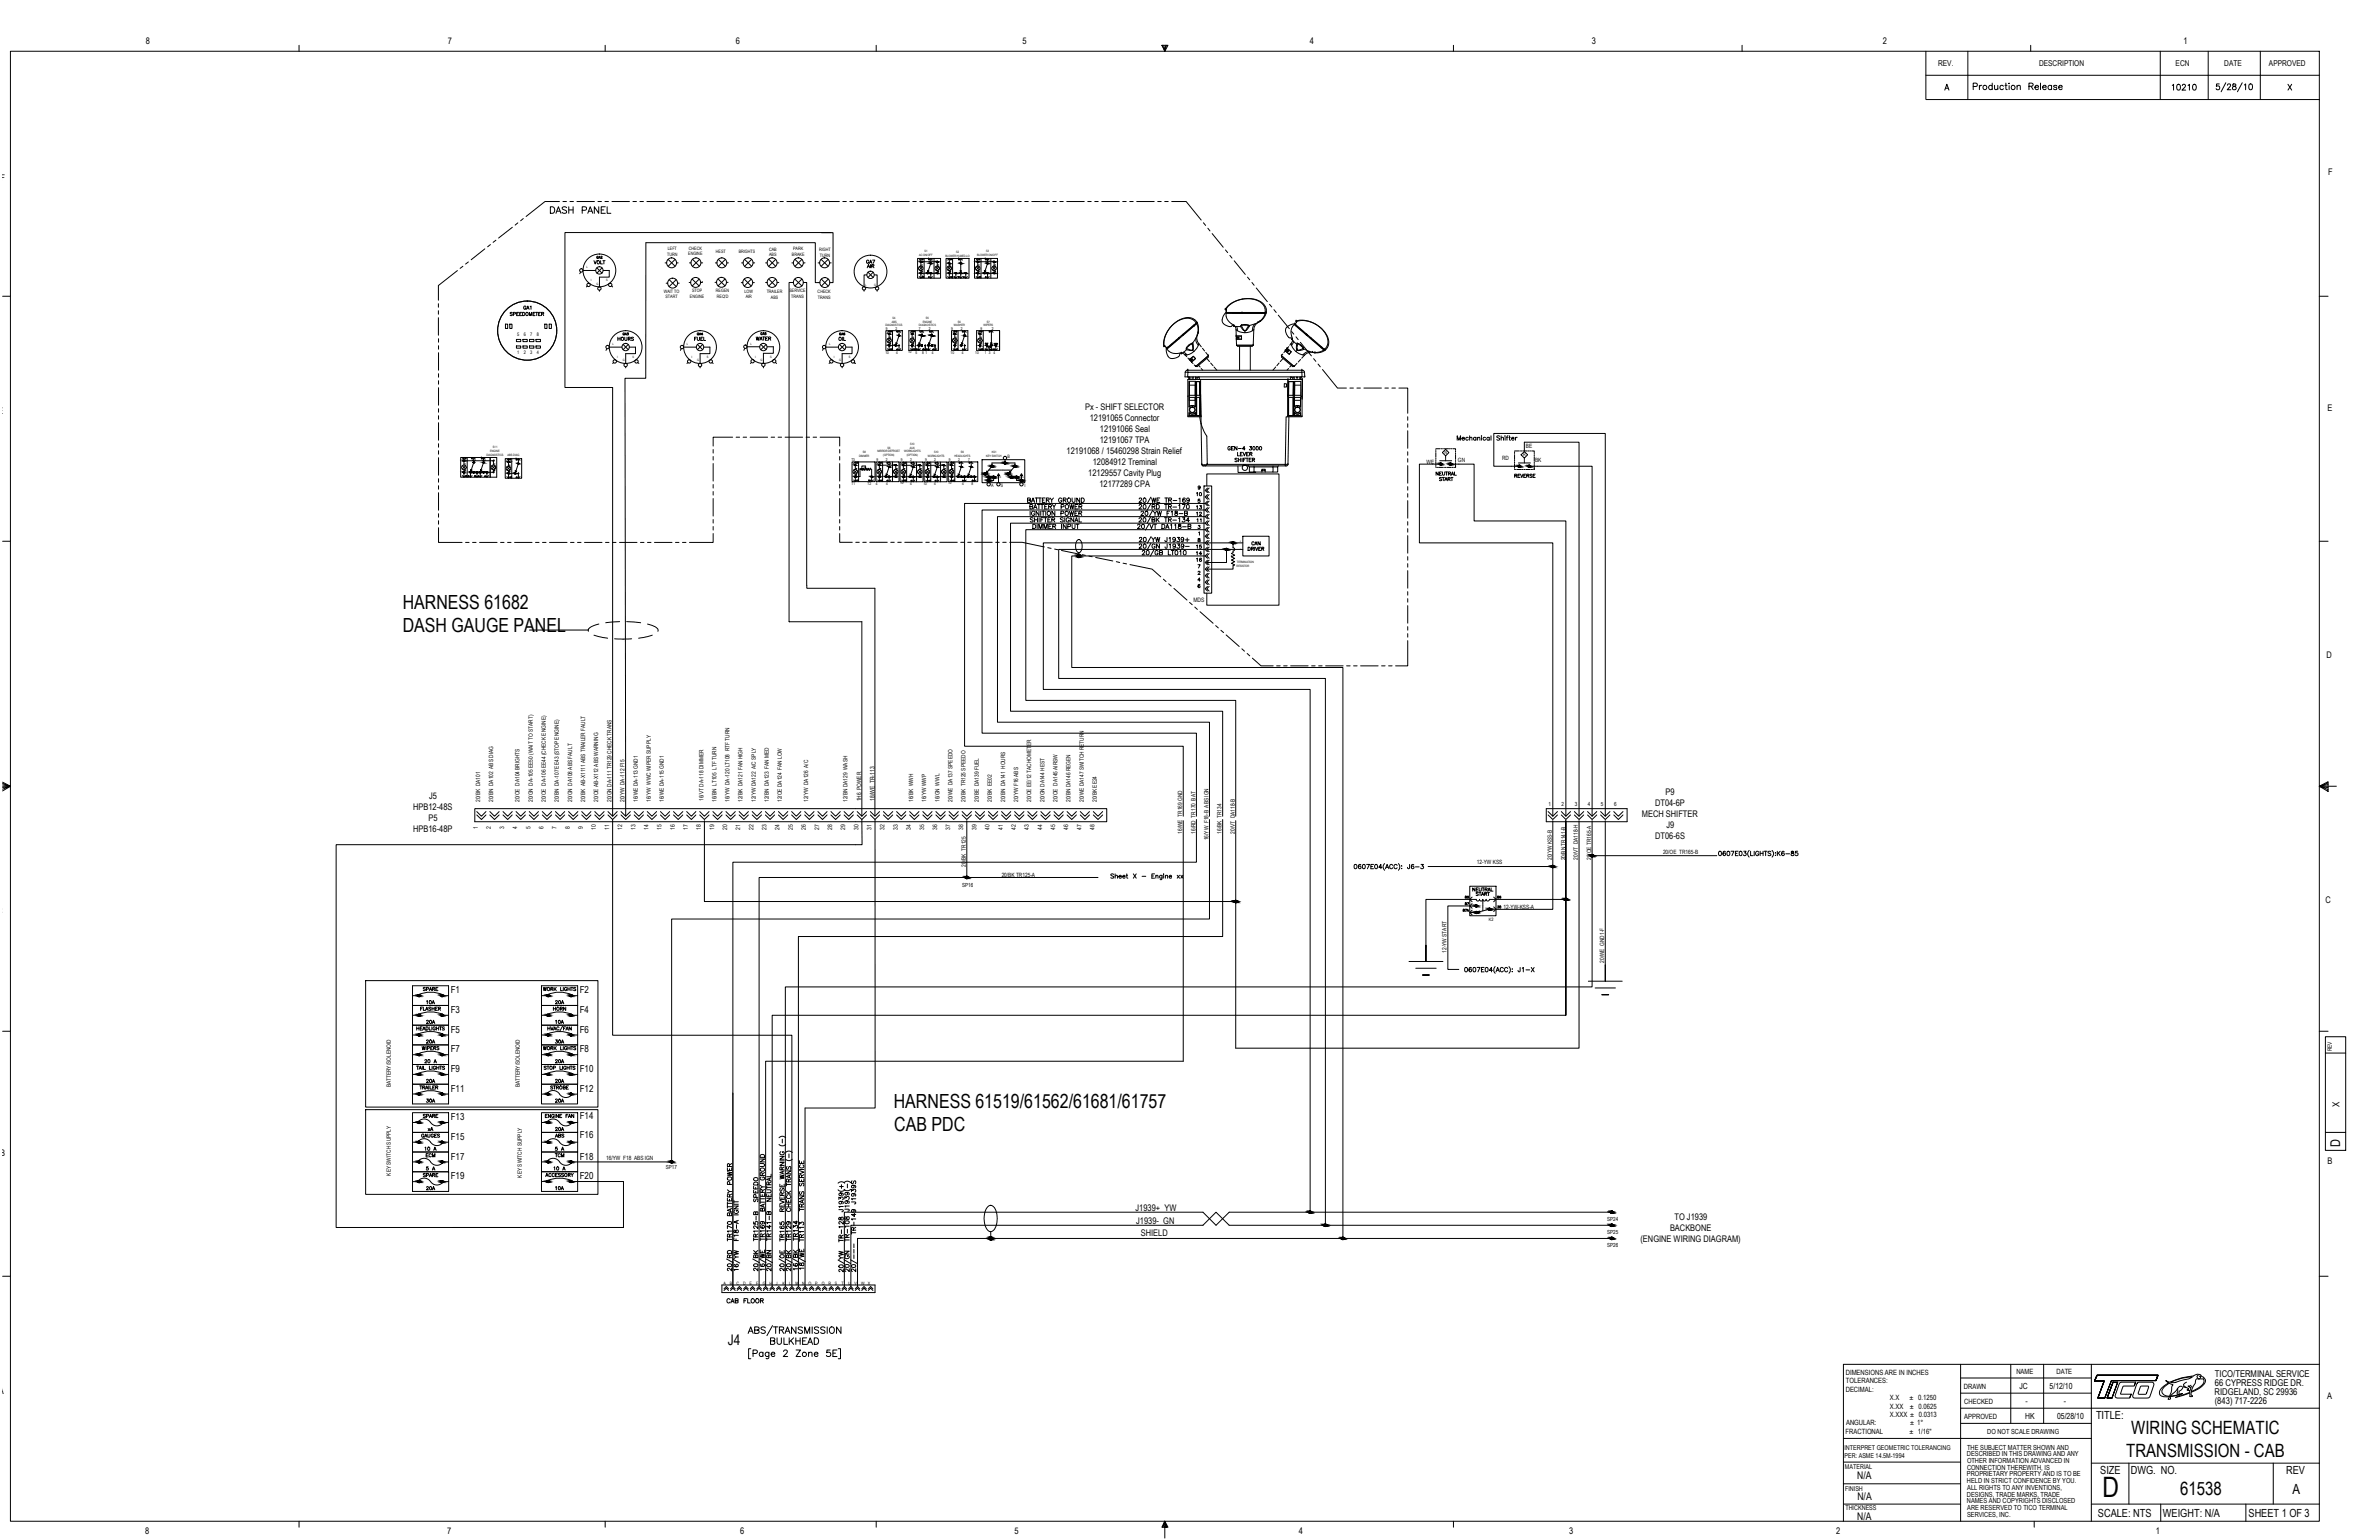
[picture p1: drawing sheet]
<svg xmlns="http://www.w3.org/2000/svg" width="864mm" height="559mm" viewBox="0 0 864 559" stroke-linecap="round" stroke-linejoin="round" font-family="sans-serif">
<defs><g id="words">
<text font-size="10.2" x="763.2" y="543.2">D</text>
<g font-size="7.1">
<text x="146.2" y="220.9">HARNESS 61682</text>
<text x="146.2" y="229.4">DASH GAUGE PANEL</text>
<text x="324.5" y="401.9">HARNESS 61519/61562/61681/61757</text>
<text x="324.6" y="410.5">CAB PDC</text>
</g>
<g font-size="6.6">
<text x="773.7" y="520.5">WIRING SCHEMATIC</text>
<text x="771.8" y="528.5">TRANSMISSION - CAB</text>
<text x="791.4" y="542.5">61538</text>
</g>
<text font-size="5.3" x="264.3" y="488.1">J4</text>
<text font-size="5.1" x="832.2" y="542">A</text>
<text font-size="4.9" x="849.5" y="416.4" transform="rotate(-90 849.5 416.4)">D</text>
<g font-size="4.1">
<text x="760.9" y="514.9">TITLE:</text>
<text x="762.4" y="534.7">SIZE</text>
<text x="773.5" y="534.7">DWG. NO.</text>
<text x="829.9" y="534.8">REV</text>
<text x="761.6" y="550.3">SCALE: NTS</text>
<text x="785.2" y="550.3">WEIGHT: N/A</text>
<text x="816.2" y="550.3">SHEET 1 OF 3</text>
</g>
<g font-size="3.8">
<text x="674.2" y="536.7">N/A</text>
<text x="674.3" y="544.3">N/A</text>
<text x="674.2" y="551.5">N/A</text>
</g>
<g font-size="3.5">
<text x="163.6" y="360.5">F1</text>
<text x="210.5" y="360.5">F2</text>
<text x="163.6" y="367.6">F3</text>
<text x="210.5" y="367.6">F4</text>
<text x="163.6" y="374.7">F5</text>
<text x="210.5" y="374.7">F6</text>
<text x="163.6" y="381.9">F7</text>
<text x="210.5" y="381.9">F8</text>
<text x="163.6" y="389.1">F9</text>
<text x="210.5" y="389.1">F10</text>
<text x="163.6" y="396.2">F11</text>
<text x="210.5" y="396.2">F12</text>
<text x="849.2" y="401.5" transform="rotate(-90 849.2 401.5)">X</text>
<text x="163.6" y="406.3">F13</text>
<text x="210.5" y="406.1">F14</text>
<text x="163.6" y="413.7">F15</text>
<text x="210.5" y="412.8">F16</text>
<text x="163.6" y="420.8">F17</text>
<text x="210.5" y="420.8">F18</text>
<text x="163.6" y="428">F19</text>
<text x="210.5" y="428">F20</text>
</g>
<g font-size="3.4">
<text x="804.1" y="499.8">TICO/TERMINAL SERVICE</text>
<text x="804.1" y="503">66 CYPRESS RIDGE DR.</text>
<text x="803.9" y="506.3">RIDGELAND, SC 29936</text>
<text x="804" y="509.5">(843) 717-2226</text>
</g>
<g font-size="3.3">
<text x="52.9" y="16.1">8</text>
<text x="162.6" y="16">7</text>
<text x="267.1" y="16.1">6</text>
<text x="371.2" y="16.1">5</text>
<text x="475.5" y="16">4</text>
<text x="577.9" y="16.1">3</text>
<text x="683.5" y="16.1">2</text>
<text x="792.6" y="16.1">1</text>
<text x=".1" y="65.7">F</text>
<text x="845.1" y="63.4">F</text>
<text x="393.9" y="148.9">Px - SHIFT SELECTOR</text>
<text x="844.9" y="149.2">E</text>
<text x="-.5" y="150.2">E</text>
<text x="395.6" y="152.9">12191065 Connector</text>
<text x="399.2" y="160.9">12191067 TPA</text>
<text x="399.3" y="156.9">12191066 Seal</text>
<text x="387.2" y="164.9">12191068 / 15460298 Strain Relief</text>
<text x="395.1" y="172.9">12129557 Cavity Plug</text>
<text x="396.7" y="168.9">12084912 Treminal</text>
<text x="399.1" y="176.9">12177289 CPA</text>
<text x="844.5" y="238.6">D</text>
<text x="150" y="294">HPB12-48S</text>
<text x="155.8" y="290">J5</text>
<text x="600.8" y="292.5">DT04-6P</text>
<text x="604.6" y="288.5">P9</text>
<text x="155.5" y="297.9">P5</text>
<text x="596" y="296.5">MECH SHIFTER</text>
<text x="150" y="301.9">HPB16-48P</text>
<text x="600.9" y="304.5">DT06-6S</text>
<text x="604.9" y="300.5">J9</text>
<text x="844.2" y="327.8">C</text>
<text x="0" y="419.4">B</text>
<text x="844.9" y="422.3">B</text>
<text x="412.2" y="439.3">J1939+ YW</text>
<text x="607.9" y="442.5">TO J1939</text>
<text x="412.5" y="444.2">J1939- GN</text>
<text x="414.1" y="448.5">SHIELD</text>
<text x="606.2" y="446.5">BACKBONE</text>
<text x="595.5" y="450.5">(ENGINE WIRING DIAGRAM)</text>
<text x="-.5" y="505.7">A</text>
<text x="844.8" y="507.6">A</text>
<text x="52.7" y="556.6">8</text>
<text x="162.3" y="556.6">7</text>
<text x="268.7" y="556.6">6</text>
<text x="368.3" y="556.4">5</text>
<text x="471.4" y="556.4">4</text>
<text x="569.7" y="556.5">3</text>
<text x="666.6" y="556.6">2</text>
<text x="782.5" y="556.5">1</text>
</g>
<g font-size="3">
<text x="733.1" y="504">JC</text>
<text x="744" y="504">5/12/10</text>
<text x="735.2" y="509.5">-</text>
<text x="749.2" y="509.5">-</text>
<text x="735.1" y="514.9">HK</text>
<text x="746.7" y="514.9">05/28/10</text>
</g>
<g font-size="2.9">
<text x="703.6" y="24.1">REV.</text>
<text x="740.2" y="24.1">DESCRIPTION</text>
<text x="789.8" y="24.1">ECN</text>
<text x="807.4" y="24.1">DATE</text>
<text x="823.7" y="24.1">APPROVED</text>
</g>
<g font-size="2.6">
<text x="670" y="499">DIMENSIONS ARE IN INCHES</text>
<text x="670.1" y="502">TOLERANCES:</text>
<text x="712.9" y="503.9">DRAWN</text>
<text x="732" y="498.4">NAME</text>
<text x="746.5" y="498.4">DATE</text>
<text x="670" y="505.1">DECIMAL:</text>
<text x="686.1" y="508.1">X.X</text>
<text x="693.2" y="508.1">± 0.1250</text>
<text x="713" y="509.6">CHECKED</text>
<text x="686.1" y="511.1">X.XX</text>
<text x="686.1" y="514.2">X.XXX ± 0.0313</text>
<text x="693.3" y="511.1">± 0.0625</text>
<text x="713" y="514.9">APPROVED</text>
<text x="670" y="520.3">FRACTIONAL</text>
<text x="670.2" y="517.2">ANGULAR:</text>
<text x="693.1" y="520.3">± 1/16&quot;</text>
<text x="693.4" y="517.2">± 1°</text>
</g>
<g font-size="2.5">
<text x="721.4" y="520.3">DO NOT SCALE DRAWING</text>
<text x="714.1" y="526">THE SUBJECT MATTER SHOWN AND</text>
<text x="714" y="528.4">DESCRIBED IN THIS DRAWING AND ANY</text>
<text x="714.1" y="530.8">OTHER INFORMATION ADVANCED IN</text>
<text x="714.1" y="533.3">CONNECTION THEREWITH, IS</text>
<text x="714" y="535.7">PROPRIETARY PROPERTY AND IS TO BE</text>
<text x="714" y="538.2">HELD IN STRICT CONFIDENCE BY YOU.</text>
<text x="714" y="543">DESIGNS, TRADE MARKS, TRADE</text>
<text x="714" y="545.4">NAMES AND COPYRIGHTS DISCLOSED</text>
<text x="714.1" y="540.6">ALL RIGHTS TO ANY INVENTIONS,</text>
<text x="714.1" y="550.3">SERVICES, INC.</text>
<text x="714.1" y="547.9">ARE RESERVED TO TICO TERMINAL</text>
</g>
<g font-size="2.4">
<text x="669.5" y="526">INTERPRET GEOMETRIC TOLERANCING</text>
<text x="669.6" y="528.9">PER: ASME 14.5M-1994</text>
<text x="669.7" y="533">MATERIAL</text>
<text x="669.8" y="540.9">FINISH</text>
<text x="669.9" y="547.8">THICKNESS</text>
</g>
<g font-size="2.2">
<text x="433.3" y="218.4">MDS</text>
<text x="317.4" y="290.6" transform="rotate(-90 317.4 290.6)">18/WE TR-113</text>
<text x="173.5" y="300.7" transform="rotate(-90 173.5 300.7)">1</text>
<text x="178.2" y="300.7" transform="rotate(-90 178.2 300.7)">2</text>
<text x="183" y="300.7" transform="rotate(-90 183 300.7)">3</text>
<text x="187.8" y="300.7" transform="rotate(-90 187.8 300.7)">4</text>
<text x="192.5" y="300.7" transform="rotate(-90 192.5 300.7)">5</text>
<text x="197.3" y="300.7" transform="rotate(-90 197.3 300.7)">6</text>
<text x="202.1" y="300.7" transform="rotate(-90 202.1 300.7)">7</text>
<text x="206.8" y="300.7" transform="rotate(-90 206.8 300.7)">8</text>
<text x="211.6" y="300.7" transform="rotate(-90 211.6 300.7)">9</text>
<text x="216.3" y="301.2" transform="rotate(-90 216.3 301.2)">10</text>
<text x="221.1" y="301.2" transform="rotate(-90 221.1 301.2)">11</text>
<text x="225.9" y="301.2" transform="rotate(-90 225.9 301.2)">12</text>
<text x="230.6" y="301.2" transform="rotate(-90 230.6 301.2)">13</text>
<text x="235.4" y="301.2" transform="rotate(-90 235.4 301.2)">14</text>
<text x="240.2" y="301.2" transform="rotate(-90 240.2 301.2)">15</text>
<text x="244.9" y="301.2" transform="rotate(-90 244.9 301.2)">16</text>
<text x="249.7" y="301.2" transform="rotate(-90 249.7 301.2)">17</text>
<text x="254.4" y="301.2" transform="rotate(-90 254.4 301.2)">18</text>
<text x="259.2" y="301.2" transform="rotate(-90 259.2 301.2)">19</text>
<text x="264" y="301.2" transform="rotate(-90 264 301.2)">20</text>
<text x="268.7" y="301.2" transform="rotate(-90 268.7 301.2)">21</text>
<text x="273.5" y="301.2" transform="rotate(-90 273.5 301.2)">22</text>
<text x="278.3" y="301.2" transform="rotate(-90 278.3 301.2)">23</text>
<text x="283" y="301.2" transform="rotate(-90 283 301.2)">24</text>
<text x="287.8" y="301.2" transform="rotate(-90 287.8 301.2)">25</text>
<text x="292.5" y="301.2" transform="rotate(-90 292.5 301.2)">26</text>
<text x="297.3" y="301.2" transform="rotate(-90 297.3 301.2)">27</text>
<text x="302.1" y="301.2" transform="rotate(-90 302.1 301.2)">28</text>
<text x="306.8" y="301.2" transform="rotate(-90 306.8 301.2)">29</text>
<text x="311.6" y="301.2" transform="rotate(-90 311.6 301.2)">30</text>
<text x="316.4" y="301.2" transform="rotate(-90 316.4 301.2)">31</text>
<text x="321.1" y="301.2" transform="rotate(-90 321.1 301.2)">32</text>
<text x="325.9" y="301.2" transform="rotate(-90 325.9 301.2)">33</text>
<text x="330.6" y="301.2" transform="rotate(-90 330.6 301.2)">34</text>
<text x="335.4" y="301.2" transform="rotate(-90 335.4 301.2)">35</text>
<text x="340.2" y="301.2" transform="rotate(-90 340.2 301.2)">36</text>
<text x="344.9" y="301.2" transform="rotate(-90 344.9 301.2)">37</text>
<text x="349.7" y="301.2" transform="rotate(-90 349.7 301.2)">38</text>
<text x="354.5" y="301.2" transform="rotate(-90 354.5 301.2)">39</text>
<text x="359.2" y="301.2" transform="rotate(-90 359.2 301.2)">40</text>
<text x="364" y="301.2" transform="rotate(-90 364 301.2)">41</text>
<text x="368.7" y="301.2" transform="rotate(-90 368.7 301.2)">42</text>
<text x="373.5" y="301.2" transform="rotate(-90 373.5 301.2)">43</text>
<text x="378.3" y="301.2" transform="rotate(-90 378.3 301.2)">44</text>
<text x="383" y="301.2" transform="rotate(-90 383 301.2)">45</text>
<text x="387.8" y="301.2" transform="rotate(-90 387.8 301.2)">46</text>
<text x="392.6" y="301.2" transform="rotate(-90 392.6 301.2)">47</text>
<text x="397.3" y="301.2" transform="rotate(-90 397.3 301.2)">48</text>
</g>
<g font-size="2.1">
<text x="529.3" y="167.7">GN</text>
<text x="545.3" y="166.8">RD</text>
<text x="553.9" y="162.4">BE</text>
<text x="557.2" y="167.6">BK</text>
<text x="517.9" y="168.2">WE</text>
<text x="174.3" y="291" transform="rotate(-90 174.3 291)">20/BK DA101</text>
<text x="179.1" y="291" transform="rotate(-90 179.1 291)">20/BN DA102 ABS DIAG</text>
<text x="188.6" y="291" transform="rotate(-90 188.6 291)">20/OE DA104 BRIGHTS</text>
<text x="193.4" y="291" transform="rotate(-90 193.4 291)">20/GN DA-105 EE50 (WAIT TO START)</text>
<text x="198.1" y="291" transform="rotate(-90 198.1 291)">20/OE DA-106 EE44 (CHECK ENGINE)</text>
<text x="202.9" y="291" transform="rotate(-90 202.9 291)">20/BN DA-107 EE43 (STOP ENGINE)</text>
<text x="207.7" y="291" transform="rotate(-90 207.7 291)">20/GN DA108 ABS FAULT</text>
<text x="212.4" y="291" transform="rotate(-90 212.4 291)">20/BK AB-X1111 ABS TRAILER FAULT</text>
<text x="217.2" y="291" transform="rotate(-90 217.2 291)">20/OE AB-X112 ABS WARNING</text>
<text x="222" y="291" transform="rotate(-90 222 291)">20/GN DA-111 TR129 CHECK TRANS</text>
<text x="226.7" y="291" transform="rotate(-90 226.7 291)">20/YW DA-112 F15</text>
<text x="231.5" y="291" transform="rotate(-90 231.5 291)">16/WE DA-113 GND1</text>
<text x="236.2" y="291" transform="rotate(-90 236.2 291)">16/YW WWC WIPER SUPPLY</text>
<text x="241" y="291" transform="rotate(-90 241 291)">16/WE DA-115 GND1</text>
<text x="255.3" y="290.6" transform="rotate(-90 255.3 290.6)">16/VT DA-118 DIMMER</text>
<text x="260.1" y="291" transform="rotate(-90 260.1 291)">16/BN LT105 LTF TURN</text>
<text x="264.8" y="291" transform="rotate(-90 264.8 291)">16/YW DA-120 LT108 RTF TURN</text>
<text x="269.6" y="291" transform="rotate(-90 269.6 291)">12/BK DA121 FAN HIGH</text>
<text x="274.3" y="291" transform="rotate(-90 274.3 291)">12/YW DA122 A/C SPLY</text>
<text x="279.1" y="291" transform="rotate(-90 279.1 291)">12/BN DA123 FAN MED</text>
<text x="283.9" y="291" transform="rotate(-90 283.9 291)">12/OE DA124 FAN LOW</text>
<text x="293.4" y="291" transform="rotate(-90 293.4 291)">12/YW DA126 A/C</text>
<text x="307.7" y="291" transform="rotate(-90 307.7 291)">12/BN DA129 WASH</text>
<text x="312.6" y="290.8" transform="rotate(-90 312.6 290.8)">1H6 POWER</text>
<text x="331.5" y="291" transform="rotate(-90 331.5 291)">16/BK WWH</text>
<text x="336.3" y="291" transform="rotate(-90 336.3 291)">16/YW WWP</text>
<text x="341" y="291" transform="rotate(-90 341 291)">16/GN WWL</text>
<text x="345.8" y="291" transform="rotate(-90 345.8 291)">20/WE DA137 SPEEDO</text>
<text x="350.5" y="291" transform="rotate(-90 350.5 291)">20/BK TR125 SPEEDO</text>
<text x="355.3" y="291" transform="rotate(-90 355.3 291)">20/BE DA139 FUEL</text>
<text x="360.1" y="291" transform="rotate(-90 360.1 291)">20/BK EE02</text>
<text x="364.8" y="291" transform="rotate(-90 364.8 291)">20/BN DA141 HOURS</text>
<text x="369.6" y="291" transform="rotate(-90 369.6 291)">20/YW F16 ABS</text>
<text x="374.4" y="291" transform="rotate(-90 374.4 291)">20/OE EE/12 TACHOMETER</text>
<text x="379.1" y="291" transform="rotate(-90 379.1 291)">20/GN DA144 HEST</text>
<text x="383.9" y="291" transform="rotate(-90 383.9 291)">20/OE DA145 AIRSW</text>
<text x="388.6" y="291" transform="rotate(-90 388.6 291)">20/BN DA146 REGEN</text>
<text x="393.4" y="291" transform="rotate(-90 393.4 291)">20/WE DA147 SWITCH RETURN</text>
<text x="398.2" y="291" transform="rotate(-90 398.2 291)">20/BK EE24</text>
<text x="429.2" y="302.5" transform="rotate(-90 429.2 302.5)">16/WE TR169 GND</text>
<text x="433.9" y="302.5" transform="rotate(-90 433.9 302.5)">16/RD TR170 BAT</text>
<text x="438.7" y="304.9" transform="rotate(-90 438.7 304.9)">16/YW F18-B ABS IGN</text>
<text x="443.5" y="302.5" transform="rotate(-90 443.5 302.5)">16/BK TR134</text>
<text x="448.2" y="302.5" transform="rotate(-90 448.2 302.5)">20/VT DA118-B</text>
<text x="572.7" y="311.9" transform="rotate(-90 572.7 311.9)">20/VT DA118-H</text>
<text x="603.7" y="309.9">20/OE TR165-B</text>
<text x="350.7" y="314.4" transform="rotate(-90 350.7 314.4)">20/BK TR125</text>
<text x="536.1" y="313.5">12-YW KSS</text>
<text x="563.3" y="312.1" transform="rotate(-90 563.3 312.1)">20/YW KSS-B</text>
<text x="568.3" y="312.2" transform="rotate(-90 568.3 312.2)">20/BN TR141-B</text>
<text x="577.6" y="312.1" transform="rotate(-90 577.6 312.1)">20/OE TR165-A</text>
<text x="363.6" y="318.1">20/BK TR125-A</text>
<text x="545.8" y="329.7">12-YW-KSS-A</text>
<text x="525.1" y="345.7" transform="rotate(-90 525.1 345.7)">12-YW START</text>
<text x="582.4" y="349.3" transform="rotate(-90 582.4 349.3)">20/WE GND1-F</text>
<text x="846.5" y="381.4" transform="rotate(-90 846.5 381.4)">REV</text>
<text x="141.8" y="394.6" transform="rotate(-90 141.8 394.6)">BATTERY/SOLENOID</text>
<text x="188.7" y="394.6" transform="rotate(-90 188.7 394.6)">BATTERY/SOLENOID</text>
<text x="220" y="420.9">16/YW F18 ABS IGN</text>
<text x="141.8" y="426.6" transform="rotate(-90 141.8 426.6)">KEY SWITCH SUPPLY</text>
<text x="189.5" y="427.3" transform="rotate(-90 189.5 427.3)">KEY SWITCH SUPPLY</text>
</g>
<g font-size="2">
<text x="562.1" y="292.6">1</text>
<text x="566.9" y="292.6">2</text>
<text x="571.6" y="292.6">3</text>
<text x="576.4" y="292.6">4</text>
<text x="581.2" y="292.6">5</text>
<text x="585.9" y="292.6">6</text>
<text x="349.2" y="321.7">SP16</text>
<text x="241.7" y="424.1">SP17</text>
<text x="583.4" y="443.1">SP24</text>
<text x="583.4" y="447.9">SP25</text>
<text x="583.4" y="452.6">SP26</text>
</g>
<g font-size="1.7">
<text x="242.2" y="92.8">TURN</text>
<text x="242.4" y="90.8">LEFT</text>
<text x="249.8" y="92.6">ENGINE</text>
<text x="250.1" y="90.6">CHECK</text>
<text x="259.9" y="91.7">HEST</text>
<text x="268.2" y="91.9">BRIGHTS</text>
<text x="279.2" y="91">CAB</text>
<text x="279.2" y="93">ABS</text>
<text x="287.5" y="92.8">BRAKE</text>
<text x="287.9" y="90.9">PARK</text>
<text x="297.3" y="91.2">RIGHT</text>
<text x="297.6" y="93.1">TURN</text>
<text x="241" y="106.2">WAIT TO</text>
<text x="250.5" y="108">ENGINE</text>
<text x="251.3" y="106">STOP</text>
<text x="259.9" y="106">REGEN</text>
<text x="270.2" y="106.3">LOW</text>
<text x="278.3" y="106.3">TRAILER</text>
<text x="286.6" y="106.1">SERVICE</text>
<text x="296.8" y="106.3">CHECK</text>
<text x="241.6" y="108.2">START</text>
<text x="260.2" y="108">REQ'D</text>
<text x="270.7" y="108.3">AIR</text>
<text x="279.8" y="108.3">ABS</text>
<text x="287.2" y="108">TRANS</text>
<text x="296.9" y="108.3">TRANS</text>
<text x="187.8" y="122.1">5</text>
<text x="190.1" y="122.1">6</text>
<text x="192.5" y="122.1">7</text>
<text x="194.9" y="122.1">8</text>
<text x="187.8" y="128.4">1</text>
<text x="190.1" y="128.4">2</text>
<text x="192.5" y="128.4">3</text>
<text x="194.9" y="128.4">4</text>
<text x="365.7" y="166.3">B</text>
<text x="524.3" y="164.8">N</text>
<text x="552.9" y="165.6">R</text>
<text x="359.8" y="176.7">A</text>
<text x="363.4" y="176.7">S</text>
<text x="372" y="176.7">I</text>
<text x="540.5" y="334.1">K2</text>
<text x="262.6" y="466.2">A</text>
<text x="265" y="466.2">B</text>
<text x="267.4" y="466.2">C</text>
<text x="269.8" y="466.2">D</text>
<text x="272.1" y="466.2">E</text>
<text x="274.5" y="466.2">F</text>
<text x="276.9" y="466.2">G</text>
<text x="279.3" y="466.2">H</text>
<text x="281.7" y="466.2">J</text>
<text x="284" y="466.2">K</text>
<text x="286.4" y="466.2">L</text>
<text x="288.8" y="466.2">M</text>
<text x="291.2" y="466.2">N</text>
<text x="293.6" y="466.2">O</text>
<text x="296" y="466.2">P</text>
<text x="298.3" y="466.2">Q</text>
<text x="300.7" y="466.2">R</text>
<text x="303.1" y="466.2">S</text>
<text x="305.5" y="466.2">T</text>
<text x="307.9" y="466.2">U</text>
<text x="310.2" y="466.2">V</text>
<text x="312.6" y="466.2">W X</text>
</g>
<g font-size="1.4">
<text x="321.5" y="119.9">9</text>
<text x="325.1" y="119.9">2</text>
<text x="333.6" y="119.9">7</text>
<text x="337.2" y="119.9">2</text>
<text x="345.3" y="119.9">9</text>
<text x="348.8" y="119.8">2</text>
<text x="356" y="119.8">9</text>
<text x="360.1" y="119.9">2</text>
<text x="321.5" y="128.3">10</text>
<text x="325.3" y="128.3">4</text>
<text x="329.7" y="128.2">10</text>
<text x="332.4" y="128.3">5</text>
<text x="334.7" y="128.3">8</text>
<text x="336" y="128.3">1</text>
<text x="338.3" y="128.4">4</text>
<text x="345.1" y="128.3">10</text>
<text x="349.1" y="128.3">4</text>
<text x="354" y="128.5">10</text>
<text x="357.5" y="128.6">1</text>
<text x="359" y="128.5">3</text>
<text x="360.6" y="128.5">4</text>
<text x="309" y="167.4">T3</text>
<text x="318.2" y="167.2">9</text>
<text x="321.6" y="167.3">2</text>
<text x="327" y="167.3">9</text>
<text x="330.4" y="167.4">2</text>
<text x="335.8" y="167.4">9</text>
<text x="339.1" y="167.4">2</text>
<text x="344.4" y="167.3">9</text>
<text x="347.8" y="167.2">2</text>
<text x="351.5" y="167.4">7</text>
<text x="309.1" y="175.9">T1</text>
<text x="314.9" y="175.9">T2</text>
<text x="317.9" y="175.8">4</text>
<text x="321.7" y="175.9">4</text>
<text x="326.7" y="175.8">10</text>
<text x="330.4" y="175.9">4</text>
<text x="335.3" y="175.8">10</text>
<text x="339.1" y="175.9">4</text>
<text x="344.2" y="175.8">10</text>
<text x="349.2" y="175.9">4</text>
<text x="352.6" y="175.8">8</text>
</g>
<g font-size="1.1">
<text x="333.6" y="92.9">AC ON/OFF</text>
<text x="335.6" y="91.5">S1</text>
<text x="343.2" y="93.1">BLOWER HI-MED-LO</text>
<text x="347.1" y="91.8">S2</text>
<text x="354.7" y="92.7">BLOWER ON/OFF</text>
<text x="357.9" y="91.4">S3</text>
<text x="212.9" y="97.4">L</text>
<text x="216.5" y="103.3">G</text>
<text x="220.1" y="102.1">S</text>
<text x="314" y="103.6">L</text>
<text x="317.3" y="103.6">G</text>
<text x="321.4" y="118.3">DIAGNOSTICS</text>
<text x="323.7" y="117">ABS</text>
<text x="324" y="115.7">S4</text>
<text x="333.6" y="118.5">DIAGNOSTICS</text>
<text x="335" y="117.1">ENGINE</text>
<text x="336.1" y="115.8">S5</text>
<text x="346.3" y="118.3">WASHER</text>
<text x="347.7" y="117">S6</text>
<text x="357" y="118.4">WIPERS</text>
<text x="358.2" y="117.1">S7</text>
<text x="222.4" y="125.2">L</text>
<text x="249.4" y="125.2">L</text>
<text x="272.4" y="125">L</text>
<text x="301" y="125.2">L</text>
<text x="224" y="129.9">I</text>
<text x="226.1" y="131">G</text>
<text x="229.6" y="129.9">S</text>
<text x="251.1" y="129.9">I</text>
<text x="253" y="131">G</text>
<text x="256.6" y="129.9">S</text>
<text x="274.1" y="129.8">I</text>
<text x="276.1" y="130.9">G</text>
<text x="279.6" y="129.8">S</text>
<text x="304.6" y="131">G</text>
<text x="308.2" y="129.9">S</text>
<text x="330.4" y="161.4">S10</text>
<text x="176.5" y="165.4">DIAGNOSTICS</text>
<text x="177.9" y="164">ENGINE</text>
<text x="179" y="162.7">S11</text>
<text x="184.2" y="165.5">ABS DIAG</text>
<text x="311.9" y="165.7">DIMMER</text>
<text x="313.2" y="164.4">S8</text>
<text x="318.5" y="164.1">MIRROR DEFROST</text>
<text x="320.6" y="165.5">(OPTION)</text>
<text x="322.1" y="162.8">S6</text>
<text x="328.2" y="164.1">WORKLIGHTS</text>
<text x="329.2" y="165.5">(OPTION)</text>
<text x="330.3" y="162.8">AUX</text>
<text x="336.8" y="165.7">WORKLIGHTS</text>
<text x="339.1" y="164.4">S10</text>
<text x="346.5" y="165.7">HEADLIGHTS</text>
<text x="348.8" y="164.4">S9</text>
<text x="358" y="165.7">KEY SWITCH</text>
<text x="360" y="164.4">KS1</text>
<text x="356.8" y="173.2">O</text>
<text x="359.3" y="173.9">A</text>
<text x="361.3" y="173.9">I</text>
<text x="362.8" y="173.5">S</text>
<text x="365.1" y="173.2">O</text>
<text x="367.7" y="173.9">A</text>
<text x="369.7" y="173.9">I</text>
<text x="371.1" y="173.5">S</text>
<text x="450" y="196.7">+</text>
<text x="450.1" y="199.1">-</text>
<text x="448.9" y="205.7">RESISTOR</text>
<text x="449" y="204.3">TERMINATION</text>
</g>
</g></defs>
<g fill="none" stroke="#000" stroke-width=".36">
<path d="M3.8 18.6h838.1v533.4h-838.1zM108.6 16.4v2.2M219.7 16.4v2.2M318.1 16.4v2.2M421.8 16.4h2.2l-1.2 2.2zM422 16.4l.8 2.2 .6-2.2M422.5 16.4l.3 2.2 .4-2.2M527.6 16.4v2.2M632.4 16.4v2.2M699.1 18.6v17.4M714.3 18.6v17.4M737.2 16.4v2.2"/>
<path d="M784.2 18.6v17.4M801.6 18.6v17.4M820.5 18.6v17.4M699.1 27.3h142.8M699.2 36.1h142.8M706 32.7l.7-2.1 .8 2.1M706.2 32h1M716.3 31.4l1.3-.1 .1-.9-1.4-.2v2.3M718.5 31v1.5M719.4 31h-.5l-.4 .6M723.2 31.3a.73 .73 0 0 0-1.1-.1 .73 .73 0 0 0 0 1.1 .73 .73 0 0 0 1.1-.1M723.2 30.2v2.3"/>
<path d="M724 31l.2 1.4 .5 .1 .5-.4M725.2 31v1.5M727.3 31.3a.72 .72 0 0 0-1.1-.1 .72 .72 0 0 0 0 1.1 .72 .72 0 0 0 1.1-.1M727.8 31h.8M728.1 30.2v1.9l.1 .3 .5 .1M729.3 30.2v.2zM729.3 31v1.5M732.2 31.4l.6-.4h.5l.1 1.5M732.2 31v1.5M736.5 31.3l1.3-.1 .1-.8-1.4-.2v2.3M737.3 31.3l.8 1.2M738.7 31.6h1.3a.68 .68 0 0 0-.8-.7 .68 .68 0 0 0-.5 .9l.5 .7 .8-.3"/>
<path d="M740.7 30.2v2.3M741.5 31.6h1.3a.68 .68 0 0 0-.8-.7 .68 .68 0 0 0-.5 .9l.5 .7 .8-.3M744.7 31.3a.73 .73 0 0 0-1-.1 .73 .73 0 0 0 0 1.1 .73 .73 0 0 0 1-.1M744.7 31v1.5M746.6 31.3l-.4-.3-.7 .3 1.1 .5v.6l-.7 .1-.4-.3M747.3 31.6h1.3a.66 .66 0 0 0-.8-.7 .66 .66 0 0 0-.5 .9 .67 .67 0 0 0 .5 .7 .67 .67 0 0 0 .8-.3M788.6 31l.4-.4v2.1M790.5 30.7l.3-.1a1.11 1.11 0 0 1 .7 1 1.11 1.11 0 0 1-.7 1.1 1.34 1.34 0 0 1-.3-2zM792.2 31.1l.2-.4 .6-.1 .3 .6-1.2 1.5h1.3M794.3 31l.5-.4v2.1M796.2 30.7a1.02 1.02 0 0 1 1.2 .8 1.02 1.02 0 0 1-.7 1.2h-.2a1.34 1.34 0 0 1-.3-2zM805.6 30.5h-1v.8a.71 .71 0 0 1 1 0 .71 .71 0 0 1-.1 1.1 .71 .71 0 0 1-1-.3"/>
<path d="M808 30l-1.7 3.3M808.6 31l.4-.5h.6l.1 .3-1.2 1.8h1.3M810.6 30.5v.7a.86 .86 0 0 1 .9 .3 .86 .86 0 0 1 0 1l-1-.1v-.8l1.1-.6-.1-.5zM814 30l-1.8 3.3M814.7 30.8l.5-.3v2.1M816.6 30.5h.3a1.11 1.11 0 0 1 .8 1 1.11 1.11 0 0 1-.8 1.1 1.39 1.39 0 0 1-.3-2.1zM830.6 30.6l1.3 2.1M831.9 30.6l-1.3 2.1M190 79.3l-1 .8M199.8 75a1.29 1.29 0 0 1 1.5 .7 1.29 1.29 0 0 1-.4 1.6l-1.1 .1zM201.8 77.4l.9-2.4 .9 2.4M202.2 76.6h1.1"/>
<path d="M203.1 73.1h-5.3l-6.8 5.4M204.4 73.1h1.2M205.7 75.4l-.6-.4-1 .4 .2 .6 1.2 .4 .2 .3-.2 .6-.8 .1-.6-.3M206.5 75v2.4M206.5 76.2h1.5M206.9 73.1h1.3M208 75v2.4M209.4 73.1h6.4M211.3 76.3l1.4-.1 .1-1-1.5-.2v2.4M213.4 77.4l.9-2.4 .9 2.4M213.7 76.6h1.2M217.1 73.1h1.2"/>
<path d="M217.4 75v2.4l-1.7-2.4v2.4M218.2 76.2h1M219.6 73.1h1.3M219.7 75h-1.5v2.4h1.5M220.4 75v2.4h1.4M222.1 73.1h6.4M229.8 73.1h1.2M232.3 73.1h1.3M234.8 73.1h6.4M242.5 73.1h1.2M245 73.1h1.3M247.5 73.1h6.4"/>
<path d="M255.2 73.1h1.2M257.7 73.1h1.3M260.2 73.1h6.4M267.9 73.1h1.2M270.4 73.1h1.3M272.9 73.1h6.4M280.6 73.1h1.2M283.1 73.1h1.3M285.6 73.1h6.4M293.3 73.1h1.2M295.8 73.1h1.3M298.3 73.1h6.4"/>
<path d="M306 73.1h1.2M308.5 73.1h1.3M311 73.1h6.4M318.7 73.1h1.2M321.2 73.1h1.3M323.7 73.1h6.4M331.4 73.1h1.2M333.9 73.1h1.3M336.4 73.1h6.4M344.1 73.1h1.2M346.6 73.1h1.3M349.1 73.1h6.4"/>
<path d="M356.8 73.1h1.2M359.3 73.1h1.3M361.8 73.1h6.4M369.5 73.1h1.2M372 73.1h1.3M374.5 73.1h6.4M382.2 73.1h1.2M384.7 73.1h1.3M387.2 73.1h6.4M394.9 73.1h1.2M397.4 73.1h1.3M399.9 73.1h6.4"/>
<path d="M407.6 73.1h1.2M410.1 73.1h1.3M412.6 73.1h6.4M420.3 73.1h1.2M422.8 73.1h1.3M425.3 73.1h5.3l5.4 6.8M166 98.2l-6.9 5.4v5.3M168 96.6l-1 .8M170 95.1l-1 .7M176 90.3l-5 3.9M178 88.7l-1 .8M180 87.2l-1 .7"/>
<path d="M186 82.5l-5 3.9M188 80.9l-1 .8M210.8 98.7l-.3 .6M211.7 98.1h4.6M215.6 94.6l.4 1.2 .5-1.2M216.7 97.2l1.8 1.9M217.2 93.2a.33 .33 0 0 0-.5-.1 .33 .33 0 0 0 0 .5 .33 .33 0 0 0 .5-.1h-.2M217.3 93.8l.3-.8 .3 .8M217.4 93.5h.4M218 94.6v1.2h.7M218.1 93.2l.2-.2 .3 .1-.5 .7h.5M218.5 97.2l-1.8 1.9"/>
<path d="M218.8 94.6h.8M219 98.1h2.2v2.5h-3.6v3.5M219.2 94.6v1.2M234.5 88.1l-.1 49.2h-7.5l.2 158.9M234.5 88.1h61.5v14.4h1.6M241.4 95.4h.6M242.5 94.1l2.6 2.5M245.1 94.1l-2.6 2.5M245.6 95.4h.6M250.3 95.4h.6M251.4 94.1l2.5 2.5M253.9 94.1l-2.5 2.5"/>
<path d="M254.5 95.4h.6M259.7 95.4h.6M260.8 94.1l2.5 2.5M263.3 94.1l-2.5 2.5M263.8 95.4h.6M269.2 95.4h.6M270.3 94.1l2.6 2.5M272.9 94.1l-2.6 2.5M273.4 95.4h.6M277.9 95.4h.6M279.1 94.1l2.5 2.5M281.6 94.1l-2.5 2.5"/>
<path d="M282.1 95.4h.6M287.5 95.4h.6M288.6 94.1l2.5 2.5M291.1 94.1l-2.5 2.5M291.6 95.4h.6M297 95.4h.6M298.1 94.1l2.5 2.5M298.2 84.4h4.2v18.1h-1.2M300.6 94.1l-2.5 2.5M301.1 95.4h.6M301.7 84.4h-96.6v56.2h17.3v155.6M314.7 99.8h-1v4.3"/>
<path d="M314.8 97.2l.5-1.2 .4 1.2M315 96.7h.6M315.1 98.8l1.9 1.9M315.4 94.7a.43 .43 0 0 0-.5-.3 .43 .43 0 0 0-.3 .4v.3a.42 .42 0 0 0 .4 .5 .42 .42 0 0 0 .4-.5h-.3M315.6 95.6l.5-1.2 .4 1.2M315.8 95.2h.5M316 96v1.2M316.5 96.5h.6l.1-.4-.7-.1v1.2M316.8 94.4h.8l-.6 1.2M316.8 96.5l.5 .7M317 98.8l-1.9 1.9M317.4 99.8h1v4.3"/>
<path d="M333.1 93.8h8.3v7.1h-8.3zM333.7 94.4l.6-.6 .6 .6M333.7 96.7l1.2 1.3M334.3 98.2v2.7l.6-.6M334.3 93.8v2.7M334.3 95h3M334.5 96.2h.4M334.5 98.6h.4M334.7 98.4v.3M334.9 96.7l-1.2 1.3M335 94l-.2-.1h.2l-.2 .3M335.5 93.8v7.1"/>
<path d="M337 94h.1M337 94l.2-.1-.2 .3h.3M337.3 94.4l.6-.6 .6 .6M337.9 93.8v1.8l-1.2 3.6M338.4 95l-.5-.3-.6 .3M338.5 95h1.7v1.5M339.1 93.8v7.1M339.7 96.7l1.1 1.3M340.2 98.2v1h-2.3v1.7M340.5 96.2h.3M340.5 98.6h.3M340.6 98.4v.3"/>
<path d="M340.8 96.7l-1.1 1.3M344 94.4l.6-.6 .6 .6M344 96.7l1.2 1.3M344.6 98.2v2.7l.6-.6M344.6 93.8v2.7M344.8 96.2h.4M344.8 98.6h.4M345 98.4v.3M345.2 96.7l-1.2 1.3M345.4 94l-.2-.1 .2 .2-.3 .1M345.8 93.8h6v7.1h-6zM345.8 93.8h-2.4v7.1h2.4"/>
<path d="M347 99.3v1.6M348 94h.1M348 94l.2-.1-.3 .3h.3M348.2 94.4l.6-.6 .6 .6M348.5 98.2h.5l-.2 .7zM348.8 93.8v4.4M348.8 99.3v1.6M350.6 99.3v1.6M353.8 93.8h8.3v7.1h-8.3zM354.3 94.4l.6-.6 .6 .6M354.3 96.7l1.2 1.3M354.9 98.2v2.7l.6-.6"/>
<path d="M354.9 93.8v2.7M355.1 96.2h.4M355.1 98.6h.4M355.3 98.4v.3M355.5 96.7l-1.2 1.3M355.7 94l-.2 .1v-.2l.2 .2-.3 .1M356.1 93.8v7.1M357.6 94h.1M357.6 94l.3-.1-.3 .3h.3M357.9 94.4l.6-.6 .6 .6M358.5 93.8v1.8l-1.2 3.6M359.1 95l-.6-.3-.6 .3h-3"/>
<path d="M359.1 95h1.8v1.5M359.7 93.8v7.1M360.3 96.7l1.2 1.3M360.9 98.2v1h-2.4v1.7M361.1 96.2h.4M361.1 98.6h.4M361.3 98.4v.3M361.5 96.7l-1.2 1.3M436.9 80.8l.8 1M438.5 82.8l.7 1M440 84.8l4 4.9M444.9 90.7l.8 1"/>
<path d="M446.5 92.7l.7 1M448 94.6l4 5M.9 107.5h2.9M159.1 110.2v1.3M159.1 112.7v1.3M159.1 115.3v6.3M183.5 117.6h.8v1.6h-.8zM185.1 117.6h.8v1.6h-.8zM186 113.5h-.8l.8 .7-.3 .3-.5-.1M186.4 113.9h.6l.2-.3-.8-.3v1.2M187.6 113.9h.4M188.3 113.3h-.7v1.2h.7"/>
<path d="M188.7 113.9h.4M189.4 113.3h-.7v1.2h.7M189.7 113.3h.4a.62 .62 0 0 1 .4 .6 .62 .62 0 0 1-.4 .6h-.4zM190.9 111.4a.48 .48 0 0 0-.6-.3 .48 .48 0 0 0-.2 .7 .43 .43 0 0 0 .4 .4 .43 .43 0 0 0 .4-.4h-.3M191.1 112.2l.5-1.1 .5 1.1M191.3 111.9h.6M192.2 114.5v-1.2l.4 1.2 .5-1.2v1.2M192.5 111.3l.3-.2v1.1M193.5 113.9h.5M194.2 113.3h-.7v1.2h.7M194.4 113.3h.8M194.8 113.3v1.2"/>
<path d="M195.5 113.9h.4M196.2 113.3h-.7v1.2h.7M196.6 113.9l.6-.1 .1-.4-.7-.1v1.2M197 113.9l.4 .6M197.8 117.6h.8v1.6h-.8zM199.4 117.6h.8v1.6h-.8zM213.2 103.8l-.3 .3M217.6 105.3v.4M222 103.8l.4 .3M241.8 102.8h.6M242.9 101.5l2.6 2.5M245.5 101.5l-2.6 2.5"/>
<path d="M246 102.8h.6M250.2 102.5h.6M251.3 101.3l2.5 2.5M253.8 101.3l-2.5 2.5M254.3 102.5h.6M254.9 102.5h.1M259.6 102.5h.6M260.7 101.2l2.5 2.5M263.2 101.2l-2.5 2.5M263.7 102.5h.6M269.1 102.5h.6M270.2 101.3l2.5 2.5"/>
<path d="M272.7 101.3l-2.5 2.5M273.2 102.5h.6M277.9 102.5h.6M279.1 101.3l2.5 2.5M281.6 101.3l-2.5 2.5M282.1 102.5h.6M288.1 102.5h-1.7l.2 123.1M288.6 101.3l2.5 2.5M291.1 101.3l-2.5 2.5M291.6 102.5h1.2l.1 111h24.7v82.6M298.2 101.3l2.5 2.5M300.7 101.3l-2.5 2.5"/>
<path d="M313.7 105.3v.4M318.4 105.3v.4M321.6 120h5.9v7.1h-5.9zM322.8 120v2.7M324 120v7.1M326.4 120v1.8l-1.2 3.5M329.9 120h10.7v7.1h-10.7zM331.1 120v2.7M332.3 120v7.1M333.7 100.3l.6 .6M334.7 120v1.8l-1.2 3.5 .6-.2 .6 .2M334.9 100.5h.1"/>
<path d="M334.9 100.5l.1 .3M337.3 100.7h-.3l.2-.3v.4M337.3 100.3l.6 .6 .6-.6M338.3 120v1.8l-1.2 3.5M344 100.3l.6 .6M345.2 100.5l.1 .3M345.4 120h5.9v7.1h-5.9zM346.3 100.5l.1 .3M346.4 100.3l.6 .6 .6-.6M346.6 120l.6 .6M347.8 120v7.1M348 100.4l.2 .3h-.3"/>
<path d="M348.2 100.3l.6 .6 .6-.6M350 100.7h-.3l.2-.3v.4M350 100.3l.6 .6 .6-.6M350.2 120v1.8l-1.2 3.5M354.3 100.3l.6 .6M354.5 120l8.4-.1v7.2h-8.4zM355.5 100.5l.1 .3M355.7 120v2.7M356.9 120v7.1M357.9 100.7h-.3l.2-.3v.4M357.9 100.3l.6 .6 .6-.6M359.9 120v4.4"/>
<path d="M433.3 118.2l.2 .1M433.3 118.2l-4.4 3.7M433.3 118v.2M433.3 118.2l-4.3 3.6M433.3 118l-5.4 4.6M433.5 118.3l-5.5 4.6M434.2 117.4l.2 .1M434.2 117.4a3.8 3.8 0 0 0-5.4-1.5 9.6 9.6 0 0 0-6.1 9.8M434.2 117.4l-.9 .8M434.4 117.2l.3 .1-.3 .2M434.4 117.2l-.2 .2M434.4 117.2h.1"/>
<path d="M434.4 117.5l-.9 .8M434.4 117.5a5.8 5.8 0 0 1 .2 4.2M434.5 117.2h.1M434.5 117.2l-1.2 1M434.5 117v.2M434.5 117a4.4 4.4 0 0 0-6.2-1 10.4 10.4 0 0 0-5.8 9.8M434.5 117l-1.2 1M434.7 117.3l.4 1.5-.2 2M444.8 112.2a10.1 10.1 0 0 1 13.8-1.9 3.4 3.4 0 0 1 1 3.1M444.8 112.2h.1M444.8 112.3h.1M444.8 112.3l.1 .1"/>
<path d="M444.9 112.4l.2 .1M445 112.4h.1M445 112.4l.1 .1M445.1 112.5h.1M445.1 113.7a5.2 5.2 0 0 0 3 4.5M445.1 113.7h5.8M445.1 113.3l.2 .3M445.1 113.3h.1M445.1 113.3a2.92 2.92 0 0 0-.7 4.4l2.1 .8 1.2-.6M445.1 112.5l.1 .1a.51 .51 0 0 0 0 .7 .51 .51 0 0 0 .6 .1M445.2 113.6l-.1 .1M445.2 113.6h5.7"/>
<path d="M445.3 113.6h.7M445.8 113.4l.2 .2M445.8 113.4h5.1M447.9 118.3h.1M447.9 118.4l2.5 .1M448 118.3h-.1M448 118.3h.1M448.1 118.2l-.1 .1M448.4 118.4l.3 1.2M448.7 119.6l.5 .4M448.7 119.6v2.3M448.9 118.5l.3 1.5"/>
<path d="M449.2 120l1 .5 1.7 .2M450.4 118.2v.1a2.57 2.57 0 0 0 1.6 1.8l.6-.4 .9-1.4M450.4 118.2h.1M450.7 118.1l-.3 .1M450.7 118.1h.1M450.7 118l.7 1.6 .5 .3M450.7 118l1.5-.3 1 .4M450.7 118v.1M450.9 113.7h7.1M450.9 113.7h.1M450.9 113.6h7M450.9 113.6v.1"/>
<path d="M450.9 113.6h.1M450.9 113.4l-4.9 .2M450.9 113.4h7.2M451.6 118l1.8 .2M451.6 118l-1.2 .2M451.6 118h.1M451.9 120h.1M451.9 120v.7M452.9 100.6l.8 .9M452.9 113.6h5M453.2 118.1l-.8 1.5-.5 .4M453.2 118.1l.2 .2"/>
<path d="M453.4 118.3h.1M453.4 118.2l.1 .1M454.5 102.5l.8 1M454.6 120l-.8 .4-1.9 .3M455.1 119.6l-.2 5.7-.4 .4h-5.2l-.4-.4M455.1 119.6l-.5 .4M455.6 117.5a2.95 2.95 0 0 0-1 2.5M456 104.5l4.1 4.9M456.7 117a3.1 3.1 0 0 0-1.6 2.6M456.7 117l-3.3 1.2M456.7 117h.1M457.4 116.6l-.7 .4"/>
<path d="M457.4 116.6h.1M457.5 116.6h.1M457.5 116.6h-.1M457.9 113.6l.1 .1M457.9 113.6h1.2M458 113.7l1.2 .1M458.1 113.4l-.2 .2M458.1 113.4h1.5M459.1 113.6l.1 .2M459.1 113.6h.3M459.2 111.8l-.1 1.8M459.2 111.9a6.1 6.1 0 0 0-6.5-3.5 8.9 8.9 0 0 0-7.8 4"/>
<path d="M459.2 113.8h.3M459.2 113.8a5.8 5.8 0 0 1-2.5 3.2M459.4 113.6h.1M459.4 113.6l.1 .2M459.5 113.8h.1M459.5 113.8a5.2 5.2 0 0 1-2 2.8M459.6 113.4l-1.7 .2M459.6 113.4h.1M460.9 110.4l.8 1M462.5 112.4l.8 1M464 114.4l4.1 4.9M469.8 117.8a5.1 5.1 0 0 0-.6 5.4h-.1"/>
<path d="M469.8 117.8l4.5 3.6M469.8 117.8l4.4 3.8M470.1 117.6l.4 .7M470.1 117.5h.1M470.1 117.5a2.93 2.93 0 0 0-3.4 2.8l1.1 2.1 1.3 .3M470.1 117.6l.5 .4M470.5 116.5a10.1 10.1 0 0 1 11.9 7.5 3.5 3.5 0 0 1-1.4 3M470.5 116.5h.1M470.5 116.5v.2M470.5 118.3l3.9 3.2M470.5 116.7h.1M470.5 116.7a9.2 9.2 0 0 1 11.6 7.2 2.84 2.84 0 0 1-1.6 2.9"/>
<path d="M470.5 116.7l.1 .1M470.6 118l-.1 .3M470.6 116.8h.1M470.6 116.8v.1M470.6 118l3.9 3.4M470.6 116.9h.1M470.7 116.9l-.6 .7M841.9 107.5h3.2M159.2 122.9v1.3M159.2 125.4v1.3M159.2 128v6.3M159.2 135.6v1.3"/>
<path d="M159.2 138.1v1.3M187.5 125.5h1.5v.8h-1.5zM187.5 123.2h1.5v.8h-1.5zM189.8 125.5h1.6v.8h-1.6zM189.8 123.2h1.6v.8h-1.6zM192.2 125.5h1.6v.8h-1.6zM192.2 123.2h1.6v.8h-1.6zM194.6 125.5h1.6v.8h-1.6zM194.6 123.2h1.6v.8h-1.6zM220.3 126.5l-.3 .6M221.2 126h4.6M222.8 131.5l-.4 .4"/>
<path d="M224.3 123h.8M224.3 122.4v1.1M225.1 122.4v1.1M226.2 125l1.9 1.9M226.7 121a.33 .33 0 0 0-.5-.1 .33 .33 0 0 0 0 .5 .33 .33 0 0 0 .5-.1h-.2M226.8 122.4v1l.3 .1 .5-.3v-.8M226.8 121.6l.4-.8 .3 .8M227 121.3h.3M227.1 133.1v.4M227.7 120.8h.4l-.2 .3 .2 .2-.5 .1M228.1 123l.6-.1v-.5h-.6v1.1M228.1 125l-1.9 1.9"/>
<path d="M228.4 123l.4 .5M228.5 126h2.2v2.3h-3.6v3.6M230 122.5h-.8l.8 .7-.3 .3-.5-.1M231.5 131.5l.4 .4M247.3 126.5l-.3 .6M248.2 126h4.6M249.7 131.5l-.3 .4M252.1 123h.5M252.8 122.4h-.7v1.1M253.1 122.4v.8l.4 .3 .4-.1v-1M253.2 125l1.9 1.9M253.7 121a.33 .33 0 0 0-.5-.1 .33 .33 0 0 0 0 .5 .33 .33 0 0 0 .5-.1h-.2"/>
<path d="M253.8 121.6l.3-.8 .3 .8M253.9 121.3h.4M254.1 133.1v.4M254.4 123h.4M255.1 125l-1.9 1.9M255.1 122.4h-.7v1.1h.7M255.2 121.3h-.6l.3-.5v.8M255.5 126h2.2v2.3h-3.6v3.6M255.5 122.4v1.1h.6M258.5 131.5l.4 .4M270.3 126.5l-.3 .6M271.2 125.8h4.6"/>
<path d="M272.8 131.5l-.4 .4M274.5 122.3l.3 1.2 .3-1.2 .3 1.2 .2-1.2M275.8 123.5l.5-1.2 .4 1.2M276 123h.5M276.2 125l1.9 1.9M276.7 120.8h-.5v.5l.3 .2v-.3M276.8 122.3h.8M276.9 121.5l.3-.8 .3 .8M277 121.2h.3M277.1 133.1v.4M277.2 122.3v1.2M277.9 122.8h.5"/>
<path d="M278.1 120.7h-.4v.3a.28 .28 0 0 1 .4 0 .28 .28 0 0 1-.1 .4 .28 .28 0 0 1-.4-.1M278.1 125l-1.9 1.9M278.5 125.8h2.2v2.4h-3.6v3.6M278.7 122.3h-.8v1.2h.8M279 122.8h.7l.1-.3-.8-.2v1.2M279.4 122.8l.4 .7M281.5 131.5l.4 .4M298.9 126.5l-.3 .6M299.8 126h4.6M301.3 131.5l-.3 .4M304.8 125l1.9 1.9M305.3 121a.31 .31 0 0 0-.5-.1 .31 .31 0 0 0 0 .5 .31 .31 0 0 0 .5-.1h-.2"/>
<path d="M305.4 121.6l.3-.8 .3 .8M305.5 121.3h.4M305.7 133.1v.4M305.8 122.4v1.1M306.3 122.4v1.1h.6M306.7 120.9l-.2-.1a.39 .39 0 0 0-.3 .4 .39 .39 0 0 0 .3 .4l.2-.4-.5 .1M306.7 125l-1.9 1.9M307.1 126h2.2v2.3h-3.6v3.6M310.1 131.5l.4 .4M322.2 120.6l.6-.6 .6 .6M322.2 126.5l.6 .6M322.2 123l1.2 1.1"/>
<path d="M322.8 124.4v2.7l.6-.6M323 122.4h.4M323 124.7h.4M323.2 124.6v.3M323.4 126.7v.3M323.4 123l-1.2 1.1M323.5 120.2h-.2l.1-.2 .1 .4h-.2M325.5 120.2l.2-.1-.2 .4h.3M325.8 126.8h-.3l.2-.2v.4M325.8 120.6l.6-.6 .6 .6M325.8 126.5l.6 .6 .6-.6M326.4 125.1l.2 .3h-.4z"/>
<path d="M326.4 125.4v1.7M330.5 120.6l.6-.6 .6 .6M330.5 126.5l.6 .6M330.5 123l1.2 1.1M331.1 124.4v2.7l.6-.6M331.3 125.3h.1M331.4 122.4h.3M331.4 124.7h.3M331.5 124.6v.3M331.7 126.7l.1 .3M331.7 123l-1.2 1.1M331.9 120.2h-.3l.1-.2 .2 .4h-.2"/>
<path d="M332.9 126.6h-.2l.2 .3h-.3M333.5 125.5v1.6l-.6-.6M333.7 125.3h.1M333.8 120h.3l-.2 .5M334.1 120.6l.6-.6 .6 .6M334.1 126.5l-.6 .6M334.8 125.3h.1M335 126.6l.2 .4-.2-.2 .3-.2zM335.9 125.1l.2 .3h-.4zM335.9 125.4v1.7l-.6-.6M335.9 125.5v1.6l.6-.6 .6 .6v-1.6M336.4 126.7l.1 .3"/>
<path d="M337.3 125.3h.1M337.4 120.2l.3-.1-.3 .4h.3M337.7 120.6l.6-.6 .6 .6M337.7 126.5l-.6 .6M338.9 126.8h-.3l.2-.2v.4M338.9 126.5l.5 .6 .6-.6M339.4 125.4l-.6-.3-.6 .3M339.4 125.1l.3 .3h-.5zM339.4 125.4v1.7M346 120.6l.6-.6v2.7M346 123l1.2 1.1M346.6 124.4v2.7l-.6-.6"/>
<path d="M346.8 125.3h.1M346.8 122.4h.3M346.8 124.7h.3M347 124.6v.3M347.1 126.7l.1 .3M347.2 123l-1.2 1.1M347.2 126.5l-.6 .6M347.4 120.2l-.3-.1 .3 .2-.3 .1M349.2 125.3h.1M349.3 120.2l.3-.1-.3 .4h.3M349.6 126.5l.6 .6 .5-.6M349.6 120.6l.6-.6 .5 .6"/>
<path d="M349.6 126.8h-.3l.2-.2v.4M350.2 125.1l.2 .3h-.5zM350.2 125.4v1.7M355.1 120.6l.6-.6 .6 .6M355.1 126.5l.6 .6M355.1 123l1.2 1.1M355.7 124.4v2.7l.6-.6M355.9 125.3h.1M356 122.4h.3M356 124.7h.3M356.1 124.6v.3M356.3 126.7l.1 .3"/>
<path d="M356.3 123l-1.2 1.1M356.5 120.2h-.3l.1-.2 .2 .4h-.3M357.6 126.7v.3M358.1 124.7h.1M358.2 125.5v1.6l-.6-.6M358.3 124.5h-.2v.4M358.5 125.3h.1M358.5 124.7h.1M358.7 124.5h-.2v.4M358.7 125.6v.4h.2M358.9 126.5l-.7 .6M359 120.2l.3-.1-.3 .4h.3"/>
<path d="M359.1 126.6l.2 .3h-.3M359.3 120.6l.6-.6 .6 .6M359.4 125.6l.1 .4 .3-.4M359.6 124.4h.5l-.2 .8zM359.9 125.5v1.6l-.6-.6M360.1 125.3h.1M360.5 126.5l-.6 .6M360.9 126.8h-.3l.2-.2v.4M360.9 126.5l.6 .6 .6-.6M360.9 124.6v.3M360.9 124.8h.3M361.2 124.6v.3"/>
<path d="M361.3 124.6v.3M361.5 125.5v1.6M361.7 125.3h.1M361.7 124.6h-.2l.1 .2M361.8 124.8h.3M361.8 124.6v.3M362.1 124.6v.3M422.5 125.8h.1M422.7 125.7l-.2 .1M422.7 125.7h.1M422.8 125.7h-.1M422.8 125.7h.1"/>
<path d="M422.8 125.7l.6 .7M423.4 126.3h.1M423.4 126.3v1.4a2.43 2.43 0 0 0 1.4 2.3 2.43 2.43 0 0 0 2.7-.4l.5-.3 .3-1.2M423.6 126.6a5 5 0 0 0 5.2 1.5v.1M424 125.9l.2 .1M424 125.9l-.6 .5M424.2 126l-.8 .4M427.9 122.6l-3.9 3.3M427.9 122.6l.1 .1M428 122.8l-4.4 3.8M428 122.8v.1M428 122.8h.1"/>
<path d="M428 122.7l-3.8 3.3M428 122.9h.1M428 122.9l-4.4 3.7M428.5 122.3l-.5 .5M428.5 122.3l-.5 .4M428.8 128.4h.1M428.8 128.2v.2M428.8 128.2h.1M429.2 128.1l1 .7M429.7 127.8l1.1 1M430.2 128.8h.1M430.2 128.8l.6 .6"/>
<path d="M430.6 126.6h.1M430.7 126.2l1.2 .7 1 .1M430.7 126.2l-.1 .4M430.8 126.9l-2 1.5M430.8 128.8h-.6M431 134.3l-.5 .3-.3 .5M431.1 134.3h.1M431.2 135.1h41.4l.1 1.7h-41.6zM431.2 134.3a.54 .54 0 0 1-.1 .7 .54 .54 0 0 1-.6 .1h-.3v1.7h.9M431.2 134.3h.1M431.2 134.3h41.4M431.2 129.9l.6 .6"/>
<path d="M431.3 136.8l.6 .4v-.4v.9M431.4 125.7l-.8 .9M431.4 125.7h.1M431.4 136.8l.5 .3M431.5 136.9v.8M431.7 138.4v5.4zM431.7 138.4h2.2M431.7 139.8h2.2M431.8 130.5h.1M431.8 130.5l.2 .3M431.8 130.6h.1M432 130.8h.1"/>
<path d="M432.5 131.3h.1M432.5 131.3v.1M432.5 131.4l.6 .5M432.6 124.7l.4 1.8-.1 .5M432.6 124.7l.1 .1M432.6 124.7l-1 .4-.9 1.1M432.7 130.2l.3 .3-.7 .5 .2 .3M432.7 130.2l-.7 .6M432.7 136.8v.4h.5v-.4M432.7 124.8h.1M432.7 130.2l-.5 .7 .8-.5M432.8 124.8h.1"/>
<path d="M432.9 127h.1M432.9 124.8h.1M432.9 124.8h-.1M432.9 127l.1 .1M433 127.1h.1M433 127.1l.4 .5M433 124.7l.2 1.9a.85 .85 0 0 1-1.4 .5l-1.2-.5M433 124.7l-1.6 1M433 124.7l-.1 .1M433.2 129.3l.8 .8M433.2 129.3l-1.4 1.2M433.4 127.6l-1.5 .9-1.1 .3"/>
<path d="M433.5 132.4l.6 .6M433.9 138.4v5.4zM434 130.1l-1.5 1.3M434 136.8v.9M434 136.9h.9M434.1 133h.1M434.1 122.7a2.74 2.74 0 0 0 .9 2.5M434.3 138.4l.1 5.4v-.4h1.2M434.3 138.4l.1 5M434.3 138.4h1.3M434.6 121.7a2.98 2.98 0 0 0 .6 2.9M434.6 121.7l-1.8 3"/>
<path d="M434.7 121.6h.1M434.7 121.6l-.1 .1M434.9 120.8h.1M434.9 120.8l-.2 .8M435 125.2l-.6 1.2-1 1.2M435.1 136.8l-.9 .9M435.1 132.6l.6 .6M435.2 124.6l-.2 .6M435.2 124.6l.9 1.3M435.4 137.6h-.3M435.4 136.8v.9M435.6 138.4v5.4z"/>
<path d="M435.8 137.7l.2 13.5M436 133.7l.6 .6M436.5 126.4l.8 1M437.7 127.9l.9 1.1v.6l-3.9 3.3-.6 .1M438.1 130.1l1 1.1M438.6 129.1l-4.5 3.9M438.6 129.1h.1M438.6 129l-4.5 4M439.5 131.7l.8 1M440.7 133.2l1 1.1M448.7 121.9h2M448.7 121.9h.1"/>
<path d="M448.8 123h.1M448.8 123.1h1.9M448.8 122.3h.1M448.8 122.3h.9M448.8 122h.1M448.8 123v.1M448.8 122v.3M448.8 123.1l.1 2.2M448.9 125.3h.1M448.9 125.3h6M449 122.7h.7M449.7 122.4l-.8-.1v.3"/>
<path d="M449.7 122.3v.4M449.7 122.7h-.9v.3M450 125.7v8.6M450.7 121.9v1.2M453.9 125.7v8.6M454.9 125.3h.1M463.1 133.2l-1 1.1M464.3 131.7l-.8 1M465.2 129l.1 .7 3.9 3.3h.6l1-1.2M465.2 129h.1M465.2 129l4.6 4M465.7 128.5l-.5 .5"/>
<path d="M465.8 130.1l-1.1 1.1M466.2 139.2h.8v1.2h-.8zM466.6 127.3l1.4 1.2M466.6 127.3h.1M466.6 127.3l-.5 .6M466.7 127.3l.1-.2 .7 .5 .3-.3M467 126.7h.1M467 126.7l.8 .6M467.2 126.5h.1M467.2 126.5l-.2 .2M467.3 126.4l1.4 1.2M467.3 126.4h.1"/>
<path d="M467.3 126.4l-.1 .1M467.5 137.7l-.1 6.1 .1-.4M467.5 137.7h.1M467.5 137.7v5.7M467.7 127.4l-.7-.5 .5 .7M467.8 133.7l-.6 .6M467.8 138.4v5.4zM467.8 125.8l-.5 .6M468.4 136.8v.9M468.7 127.6l-.7 .9M468.7 124.6l.2 .6M468.7 124.6l-.5 .7"/>
<path d="M468.7 136.8l.9 .9M468.7 132.6l-.5 .6M468.9 125.2l.4 1 1.2 1.4M468.9 120.3l.8 1M468.9 136.9h.9M468.9 123.2h.2M468.9 123.2h.1M468.9 123.2l1.8 1.7M469.1 123.2h.1M469.2 123.5l-.5 1.1M469.5 138.5l-.1 5.3zM469.5 138.4l-1.7 .1"/>
<path d="M469.6 123.9l-.7 1.3M469.8 133h.1M469.8 136.8v.9M470 138.4l-.1 5.4v-.4M470 138.4v5M470 138.4h2.2v5.4h.5v7.2M470 139.8h2.2M470.5 127.6l1.3 .8 1.2 .4M470.5 122.2l.8 1M470.7 136.8v.4h.4v-.4M470.9 124.7a2.24 2.24 0 0 0 .1 2.4l.9 .1 1.3-.4M470.9 127.1h.1"/>
<path d="M470.9 124.7h.1M470.9 127.1l-.4 .5M470.9 127h.1M470.9 127v.1M471 124.7l1 .6M471 124.7h.1M471 124.7h.4M471.4 124.7a2.53 2.53 0 0 0-.5 2.3M471.4 124.7l1.2 .7 .5 1M471.9 137.1v-.3v.4M471.9 137.1l.5-.3zM471.9 137.2v.5"/>
<path d="M472 125.3l1.2 1.5M472 125.3h.1M472 124.2l4.1 4.9M472.1 130.4l-.8 1M472.3 136.9v.8M472.6 134.3h.2M472.6 134.3a.54 .54 0 0 0 .1 .7 .54 .54 0 0 0 .6 .1h.3v1.7M472.6 134.3h.1M472.7 136.8h.9M472.8 137.7l-.1 7M472.8 137.7h-41.6v6.1M472.8 137.7l-.1 6.1"/>
<path d="M472.8 134.3l.5 .3 .3 .5M472.8 137.7h.1M472.8 137.7l-.1 7.2M473 128.8h.6M473 126.5l.1 .1M473 126.5h.1M473.1 126.6l.1 .2M473.1 126.6h.1M473.1 126.4l-1.5 .6h-.7M473.1 126.4l-.1 .1M473.2 126.5l3.3 1.4M473.6 128.8l-1.1 1.2"/>
<path d="M473.6 136.8h.1M474.2 121.6h.1M474.2 121.6l5.4 4.6M474.3 121.4l-.1 .2M474.3 121.4h.1M474.3 121.4l.6 .5M474.4 121.5l.5 .4M474.5 121.4l-.1 .1M474.5 121.4l5.4 4.6M475.3 122.3l4.4 3.7M475.4 127.5h-.1a2.95 2.95 0 0 0-2.3 1.3M475.8 122.7l3.9 3.3"/>
<path d="M476.5 127.9a3.2 3.2 0 0 0-2.9 .9M476.5 127.9h.1M476.5 127.9l.8 .1M476.9 130.1l.8 1M477.4 128h.1M478.5 132.1l.8 1M479.6 126.2l.9 .8M479.7 126l-.1 .2M479.7 126l.8 .8M479.7 126l1.3 1M479.9 126h-.2M479.9 126l1.1 1"/>
<path d="M480.1 134.1l5.4 6.7h3.3M480.5 126.8v.2M480.5 127l.3 .2M480.5 126.8l.3 .1M480.5 127a5.9 5.9 0 0 1-4 .9M480.8 126.9h.1M480.8 126.9v.1M480.8 127.2h.1M480.8 127h.1M480.8 127.2l-1.4 .7-2 .1M480.8 127v.2M481 127h.1"/>
<path d="M159.2 140.7v6.3M159.2 148.3v1.3M159.2 150.8v1.3M159.2 153.4v6.3M266 158.6h-7.1v3.3M267.2 158.6h1.3M269.8 158.6h1.2M272.3 158.6h6.4M279.9 158.6h1.3M282.5 158.6h1.2M285 158.6h6.4M292.6 158.6h1.3"/>
<path d="M295.2 158.6h1.2M297.7 158.6h7.1v3.3M431.2 143.8v7.2h4.8M431.2 151v.2h4.8M431.2 143.8h.5M431.7 149.8a1.59 1.59 0 0 0 2.2 .1M431.7 149.8a1.55 1.55 0 0 0 2.2 0M431.7 144.2v3.4M431.7 149.8v1h2.2v-.9M431.7 150.8h.1M431.7 149.9v.9h2.2M431.7 144.2v3.5"/>
<path d="M431.7 149.8v.1M431.7 145.3h2.2M431.7 144.2h2.2M431.7 143.4h2.2M433.9 144.2v3.4M433.9 147.6h.1M433.9 150.8h.1M433.9 149.9h.1M433.9 149.9v.9M433.9 143.8h.5M433.9 147.6a1.55 1.55 0 0 0-2.2 0M433.9 147.6a1.59 1.59 0 0 0-2.2 0"/>
<path d="M434.4 150.8h1.2M434.4 144.2v6.6v-6.6h1.2M435.5 151.2l.5 2.6M435.6 143.8h.2l.2 10M435.6 150.8v-6.6v6.6M435.6 150.8h.1M435.8 143.4h.1M436 151.2h.1M436 153.8l1.1 2.8 1 1.7 .1 10.2M436 153.8l.3 14.7M467.4 151.2h-.5l-.3 17.3h-28.4M467.4 143.8v7.2h5.3"/>
<path d="M467.4 151v.2h5.3v-.2M467.4 143.8h.4M467.5 143.4l-.1 .4M467.8 150.8h.1M467.8 150.8h1.6M467.8 143.4h1.6M467.9 151.2l-.4 17.3M469.4 150.8v-6.6v6.6M469.4 150.8h.1M469.4 144.2h-1.6v6.6M469.4 143.8h.5M469.9 147.6a1.59 1.59 0 0 1 2.2 0"/>
<path d="M469.9 147.6a1.55 1.55 0 0 1 2.2 0M469.9 144.2v3.4zM469.9 147.6h.1M469.9 150.8h.1M469.9 149.9h.1M469.9 150.8h2.2M469.9 144.2h2.2M469.9 143.4h2.3M469.9 149.9v.9M470 144.2l-.1 1.1h2.2M472.1 145.3v-1.1v3.5M472.1 149.8v1h-2.2v-.9"/>
<path d="M472.1 150.8h.1M472.1 149.8v1M472.1 145.3v2.4M472.1 149.8a1.55 1.55 0 0 1-2.2 0M472.1 149.8a1.59 1.59 0 0 1-2.2 .1M490 140.8h1.3M492.6 140.8h1.2M495.1 140.8h6.4M502.7 140.8h1.3M505.3 140.8h1.2M507.8 140.8h3.2v9.2M511 151.2v1.3"/>
<path d="M511 153.8v1.2M511 156.3v6.4M529 159.7v-1.6l.6 1.6 .6-1.6v1.6M530.7 159.1h.9a.51 .51 0 0 0-.7-.3 .51 .51 0 0 0-.2 .7 .51 .51 0 0 0 .8 .2l.1-.2M533 158.9a.5 .5 0 0 0-.7-.1 .5 .5 0 0 0 0 .8 .5 .5 0 0 0 .7-.1M533.5 159l.8-.3v1M533.5 158.1v1.6M535.8 158.9a.5 .5 0 0 0-.7-.1 .5 .5 0 0 0 0 .8 .5 .5 0 0 0 .7-.1M535.8 158.7v1M536.4 159l.7-.3 .1 1M536.4 158.7v1M537.7 158.2h.1"/>
<path d="M537.8 158.7v1M539.3 158.9a.5 .5 0 0 0-.8-.1 .5 .5 0 0 0 0 .8 .5 .5 0 0 0 .8-.1M540.6 158.9a.5 .5 0 0 0-.7-.1 .5 .5 0 0 0 0 .8 .5 .5 0 0 0 .7-.1M540.6 158.7v1M541.2 158.1v1.6M544.4 158.3l-.4-.2-.6 .2v.4l1 .6-.4 .4-.6-.2M544.9 159l.8-.3 .1 1M544.9 158.1v1.6M546.3 158.2h.1M546.4 158.7v1M546.8 158.7h.5M547.4 158.1l-.4 .3v1.3"/>
<path d="M547.7 158.7h.6M548 158.1v1.6h.3M548.7 159.1h.9a.51 .51 0 0 0-.7-.3 .51 .51 0 0 0-.2 .7 .51 .51 0 0 0 .8 .2l.1-.2M550.1 158.7v1M550.8 158.7l-.7 .4M159.2 161v1.3M159.2 163.5v1.3M159.2 166.1v6.3M159.2 173.7v1.3M159.2 176.2v1.3M159.2 178.8v6.3M167.2 166h13.1v7.2h-13.1z"/>
<path d="M167.8 166.6l.6-.6v1.2M167.8 169l1.2 1.2M168.4 167.2h3l.4-.2 .8 .2h2.3l.4-.2 3.8 .2v1.6M168.4 170.4v2.8l-.6-.6M168.4 167.2v1.6M168.4 166l.6 .6M168.6 167.2h.1M168.6 168.4h.4M168.6 170.8h.4M168.8 170.6v.4M169 172.7l.1 .3M169 169l-1.2 1.2"/>
<path d="M169 172.6l-.6 .6M169.1 166.2l-.1-.1 .1 .3h-.2M169.6 166v7.2M170.2 172.6h-.3l.3 .4-.3-.1M170.2 172.6l.6 .6 .6-.6M170.8 171.6v1.6M171.4 166.6l.6-.6 .6 .6M171.4 166.1l-.3 .2 .2 .2-.2-.2M172 166v1.8l-1.2 3.6M172.6 172.6l.6 .6 .6-.6 .5 .6M173.2 171.6v1.6M173.7 172.7l.1 .3"/>
<path d="M174.3 171.6v1.6l.6-.6M174.7 166.2h.1M174.7 166.2h.2l-.2 .3h.2M174.9 166.6l.6-.6 .6 .6M175.5 166v1.8l-1.2 3.6M176.1 172.6l.7 .6 .5-.6M176.1 172.9h-.2l.1-.3v.4M176.8 171.6v1.6M177.9 166v7.2M178.5 169l1.2 1.2M179.1 170.4v1h-2.3M179.3 167.2h.1"/>
<path d="M179.3 168.4h.4M179.3 170.8h.4M179.5 170.6v.4M179.7 169l-1.2 1.2M183.4 166.4h6v7.1h-6zM184 167l.6-.6 .6 .6M184 172.9l.6 .6M184 169.4l1.2 1.2M184.6 170.8v2.7l.6-.6M184.6 166.4v2.7M184.8 168.8h.4M184.8 171.2h.4"/>
<path d="M185 171v.3M185.2 173.1l.1 .3M185.2 169.4l-1.2 1.2M185.3 166.6l-.2 .2M185.8 166.4v7.1M187.3 166.6h.1M187.3 166.6h.3l-.3 .3h.3M187.6 173.3h-.3l.2-.3v.4M187.6 167l.6-.6 .6 .6M187.6 172.9l.6 .6 .6-.6M188.2 171.5l.2 .4h-.5zM188.2 166.4v1.8l-1.2 3.6"/>
<path d="M188.2 171.9v1.6M258.9 163.1v1.3M258.9 165.7v1.2M258.9 168.2v6.4M258.9 175.8v1.3M258.9 178.4v1.2M304.8 163.1v1.3M304.8 165.7v1.2M304.8 168.2v6.4M304.8 175.8v1.3M304.8 178.4v1.2M309.3 167.6h8.3v7.2h-8.3z"/>
<path d="M309.9 168.2l.6-.6 .6 .6M309.9 174.2l.6 .6M309.9 170.6l1.2 1.2M310.5 172.9v1.9l.6-.6M310.5 167.6v2.7M310.5 172v.9M310.7 170h.3M310.7 172.4h.3M310.9 172.2v.3M311 167.7h.2M311.1 174.2h.2M311.1 170.6l-1.2 1.2"/>
<path d="M311.1 167.7v.4M311.2 174.2v.4M311.3 167.7l.2 .3h-.2M311.5 174.3v.3M311.7 167.6v7.2M312.6 170.3h-.4v2.6h-1.7M313.1 170.3l.1 .4 .3-.8 .3 .8 .3-.8 .3 .8 .3-.8 .3 .8 .4-.8 .3 .8 .2-.8 .2 .4h.3v2.6M314.1 169.6v-.5h-1.2v1M315.2 174.2h.3M315.4 174.2v.4M315.6 174.3h.2l-.2 .3h.2M315.8 174.2l.6 .6 .6-.6"/>
<path d="M316.4 173.2v1.6M318 167.6h8.4v7.2h-8.4zM318.6 168.2l.6-.6 .6 .6M318.6 174.2l.6 .6M318.6 170.6l1.2 1.2M319.2 172v2.8l.6-.6M319.2 167.6v2.7M319.4 170h.4M319.4 172.4h.4M319.6 172.2v.3M319.8 174.3l.1 .3M319.8 170.6l-1.2 1.2"/>
<path d="M320 167.8l-.2-.1 .2 .2-.3 .1M320.4 167.6v7.2M322 167.8l.2-.1-.3 .4h.3M322.2 174.5h-.3l.2-.3v.4M322.2 168.2l.6-.6 .6 .6M322.2 174.2l.6 .6 .6-.6M322.8 167.6v1.8l-1.2 3.5M323.3 168.8l-.6-.3-.5 .3h-3M323.4 168.8h1.8v1.5M324 167.6v7.2M324.6 170.6l1.2 1.2M325.2 172v.9h-2.4v1.9"/>
<path d="M325.4 170h.3M325.4 172.4h.3M325.6 172.2v.3M325.8 170.6l-1.2 1.2M326.7 167.7h8.4v7.1h-8.4zM327.3 168.2l.6-.5 .6 .5M327.3 174.2l.6 .6M327.3 170.6l1.2 1.2M327.9 173v1.8l.6-.6M327.9 168.8h3M327.9 167.7v2.7M327.9 172.1v.9"/>
<path d="M328.2 170h.3M328.2 172.4h.3M328.4 172.2v.4M328.5 174.3h.1M328.5 174.3l.1 .4M328.5 170.6l-1.2 1.2M328.7 167.9l-.3-.1h.3l-.2 .3M329.1 167.7v7.1M330.7 167.8l.2-.1-.3 .4h.3M330.9 174.5h-.3l.2-.2v.4M330.9 168.2l.6-.5 .6 .5M330.9 174.2l.6 .6 .6-.6"/>
<path d="M331.5 167.7v1.7l-1.2 3.6M332.1 168.8l-.6-.2-.6 .2M332.1 168.8h1.8v1.6M332.7 167.7v7.1M333.3 170.6l1.2 1.2M333.9 172.1v.9h-2.4v1.8M334.1 170h.3M334.1 172.4h.3M334.3 172.2v.4M334.5 170.6l-1.2 1.2M335.5 167.7h8.3v7.1h-8.3zM336.1 168.2l.6-.5 .6 .5"/>
<path d="M336.1 174.2l.6 .6M336.1 170.6l1.2 1.2M336.7 173v1.8l.6-.6M336.7 167.7v2.7M336.7 172.1v.9M336.9 170h.3M336.9 172.4h.3M337.1 172.2v.4M337.2 174.3l.1 .4M337.3 170.6l-1.2 1.2M337.4 167.9l-.2-.2 .2 .3-.2 .1M337.9 167.7v7.1"/>
<path d="M339.4 167.8l.2-.1-.2 .4h.3M339.7 174.5h-.3l.2-.2v.4M339.7 168.2l.5-.5 .6 .5M339.7 174.2l.5 .6 .6-.6M340.2 167.7v1.7l-1.1 3.6M340.8 168.8l-.6-.2-.6 .2h-2.9M340.8 168.8h1.8v1.6M341.4 167.7v7.1M342 170.6l1.2 1.2M342.6 172.1v.9h-2.4v1.8M342.9 170h.3M342.9 172.4h.3"/>
<path d="M343 172.2v.4M343.2 170.6l-1.2 1.2M344.2 167.6h10.7v7.2h-10.7zM344.8 168.2l.6-.6 .6 .6M344.8 174.2l.6 .6M344.8 170.6l1.2 1.2M345.4 172v2.8l.6-.6M345.4 167.6v2.7M345.6 170h.4M345.6 172.4h.4M345.8 172.2v.3M346 174.3v.3"/>
<path d="M346 170.6l-1.2 1.2M346.2 167.8l-.2 .1v-.2l.2 .2-.3 .1M346.6 167.6v7.2M348.1 167.8l.3-.1-.3 .4h.3M348.4 168.2l.6-.6 .6 .6M349 172.9l.5 .4 .6-.4M349 167.6v1.8l-1.2 3.5M349.6 174.5h-.3l.2-.3v.4M349.6 174.2l.6 .6M350.2 173.2v1.6l.5-.6M351.7 167.7h.2l-.1 .4M351.9 168.2l.7-.6 .6 .6"/>
<path d="M352.6 167.6v1.8l-1.3 3.5M352.9 174.3l.2 .3h-.2l.2-.3zM353.2 174.2l.6 .6 .5-.6M353.8 173.2v1.6M356.5 166.8h15.5v8.3h-15.5zM358.9 170.6h.3M358.9 173.5v.5M358.9 174.8v.3M359.3 170.6h.3M359.8 170.6h.3M359.8 169.5l-1.8 2.2M360.3 170.6h.3"/>
<path d="M360.7 173.5v.8h-1.4M360.8 170.6h.3M361.2 170.6h.3M361.7 170.6h.3M362.2 170.6h.3M362.5 171.9l.4 .7h-.8zM362.5 172.6v2.5M362.7 170.6h.3M363.1 170.6h.3M363.6 170.6h.4M364.1 170.6h.3M364.5 168h-4.4v.8"/>
<path d="M364.6 170.6h.3M364.8 166.8v.8M365.1 170.6h.3M365.3 168h3.1v.8M365.5 170.6h.4M366 170.6h.3M366.5 170.6h.3M367 170.6h.2M368.1 169.5l-1.8 2.2M369 173.5v.8h1.4M370.8 171.9l.4 .7h-.8zM370.8 172.6v1.4"/>
<path d="M370.8 174.7v.4M434.4 179l.3-.3v1.2M435.7 176.7a.38 .38 0 0 1-.6 .3 .38 .38 0 0 1 0-.6l.1-.1a.53 .53 0 0 1 .5 .7 .53 .53 0 0 1-.8 .3M436.3 168.5h.1M436.3 168.5l.2 .2M436.3 168.5l.5 .6M436.5 168.7l.3 .4M436.8 169.1h14.2M437.1 176.3h2.8v38.9h-2.8zM438.1 176.3v-4.3h26.2v47.6h-26.2v-4.4M438.2 168.5l-1.7 .2M438.2 168.5h.1"/>
<path d="M438.2 168.5l-.2 .2a.34 .34 0 0 1-.4 .4 .34 .34 0 0 1-.3-.4M438.3 179.5l-.8 .8 .8 .9M438.3 177.1l-.8 .8 .8 .8M438.9 179.5l-.8 .8 .8 .9M438.9 177.1l-.8 .8 .8 .8M446.6 162.3a.46 .46 0 0 0-.5-.3 .46 .46 0 0 0-.4 .5v.3a.45 .45 0 0 0 .5 .5 .45 .45 0 0 0 .4-.5h-.3M447.1 162.6h.5M447.9 162h-.8v1.3h.8M449 162v1.3l-.8-1.3v1.3M449.1 166.4h-.8l.1 .4 .6 .2v.5l-.7-.1M449.3 164.1v1.3h.7M449.4 169.1v2.3l5.7-.1"/>
<path d="M449.6 162.7h1M449.6 166.3v1.2M449.6 166.8h.8M450.3 164.7h.4M450.4 166.3v1.2M450.9 166.3v1.2M451 169.1h.1M451 164.1h-.7v1.3h.7M451.2 168.9l.7-.2 1.2 .4M451.2 168.9l-.2 .2M451.2 168.9h.1M451.2 164.1l.5 1.3 .5-1.3"/>
<path d="M451.4 166.8h.5M452 162.9h-1l.7-.9v1.3M452.2 166.3h-.8v1.2M452.3 166.3h.9M452.5 164.7h.5M452.7 166.3v1.2M453.1 169.1h.1M453.1 169.1l.4 .3M453.3 164.1h-.8v1.3h.8M453.4 166.8h.5M453.7 162h.6l-.3 .5a.42 .42 0 0 1 .4 .4 .42 .42 0 0 1-.4 .5 .42 .42 0 0 1-.5-.4M453.7 164.7h.7l.1-.3-.8-.3v1.3"/>
<path d="M454.1 164.7l.4 .7M454.2 166.3h-.8v1.2h.8M454.6 166.8h.8v-.4l-.8-.1v1.2M455 166.8l.4 .7M455.2 169.1v.3h-1.7v1.9h2.3M458.1 171.3h-2.9v-1.9h6.9v1.9h-2.8M458.1 170.7h1.2v.6h-1.2zM458.1 170.7v-.4h1.2v.4M462.1 169.1v.3h1.7v1.9h-1.7M464.2 169.1l-.4 .3M466.6 169.1h.1M467.5 168.5l-.5 .6h-13.9"/>
<path d="M467.5 168.5a.56 .56 0 0 0-.7 0 .56 .56 0 0 0-.2 .6M467.5 168.5h.1M511 163.9v1.3M511 166.4v1.3M511 169v6.3M511 176.6v1.3M511 179.1v1.3M521.2 169.3l.1 .3M521.2 162.8h1.5M521.2 163.2v.3M521.2 163.8v.3M521.2 164.4v1.5"/>
<path d="M521.2 166.3v.3M521.2 166.8v.3M521.2 167.5v1.5M521.6 169.6h.3M522.1 171.3v1.1l-.8-1.1v1.1M522.2 169.6h1.5M522.5 171.8h.5M522.6 168.4h-7.3v28.6h48.4v99.2M522.6 167.2h4.4M523.1 162.8h.3M523.3 171.3h-.8v1.1h.8M523.3 173.4h-.8l.8 .7-.3 .3-.5-.1"/>
<path d="M523.6 173.2h.8M523.6 171.3l.1 1 .3 .1 .4-.3v-.8M523.7 162.8h.3M523.9 173.2v1.2M524.1 169.6h.3M524.3 162.8h1.5M524.4 174.4l.5-1.2 .5 1.2M524.6 174h.6M524.7 169.6h.2M524.7 171.3h.8M524.8 163l1.2 1.2-1.2 1.2-1.2-1.2zM524.8 165.4v.3"/>
<path d="M524.8 165.9v.3M524.8 166.4v.3M524.8 166.8v.4M525.1 171.3v1.1M525.3 169.6h1.5M525.6 173.8l.8-.1v-.3l-.8-.2v1.2M525.8 171.8h.5l.3-.3-.8-.2v1.1M526 173.8l.4 .6M526.1 162.8h.4M526.2 171.8l.4 .6M526.7 173.2h.7M526.8 162.8h.3"/>
<path d="M526.8 172.4l.5-1.1 .4 1.1M527 168.4h8.1v20.6h33.3v107.2M527 172.1h.5M527.1 173.2v1.2M527.1 169.6h.3M527.4 162.8h1v.6M527.7 169.6h.3M528 171.3v1.1h.7M528.4 169.6h.1M528.4 163.7v.3M528.4 164.4v.2M528.4 164.9v1.6"/>
<path d="M528.4 166.8v.3M528.4 167.4v.3M528.4 168v1.6M549.8 170.1v.3M549.8 163.6h1.5M549.8 163.9v.4M549.8 164.6v.3M549.8 165.2v1.5M549.8 167v.4M549.8 167.7v.3M549.8 168.2v1.6M549.8 172.6h.7l.1-.3-.8-.2v1.1"/>
<path d="M550.1 170.4h.3M550.3 172.6l.3 .6M550.8 170.4h1.5M551 172.6h.5M551.2 169.2h-8.9v-11.9h40.4v138.9M551.2 168h4.4M551.7 163.6h.3M551.8 172.1h-.8v1.1h.8M552 172.1l.4 1.1 .4-1.1M552.3 163.6h.2M552.6 170.4h.3M552.9 163.6h1.5"/>
<path d="M553.1 172.6h.5M553.2 170.4h.3M553.4 163.8l1.1 1.2-1.1 1.2-1.2-1.2zM553.4 163.6v-3.1h19.8v135.7M553.4 166.2v.4M553.4 166.7v.3M553.4 167.2v.3M553.4 167.7v.3M553.9 172.1h-.8v1.1h.8M553.9 170.4h1.5M554.2 172.6h.7l.1-.3-.8-.2v1.1M554.6 172.6l.4 .6"/>
<path d="M554.7 163.6h.3M555.3 163.6h.3M555.6 169.2h22.3v127M555.7 170.4h.3M556 163.6h1v.6M556.1 172.2h-.8l.8 .7-.2 .3-.6-.1M556.3 170.4h.3M556.5 172.6h.5M557 170.4h.1M557 164.5v.3M557 165.1v.4M557 165.7v1.6"/>
<path d="M557 167.6v.3M557 168.2v.3M557 168.8v1.6M557.3 172.1h-.8v1.1h.8M.9 196.4h2.9M159.2 191.5v5.3h8.5M159.2 186.4v1.3M159.2 188.9v1.3M169 196.8h1.3M171.5 196.8h1.3M174.1 196.8h6.3M181.7 196.8h1.3"/>
<path d="M184.2 196.8h1.3M186.8 196.8h6.3M194.4 196.8h1.3M196.9 196.8h1.3M199.5 196.8h6.3M207.1 196.8h1.3M209.6 196.8h1.3M212.2 196.8h6.3M219.8 196.8h1.3M222.3 196.8h1.3M224.9 196.8h6.3M232.5 196.8h1.3"/>
<path d="M235 196.8h1.3M237.6 196.8h6.3M245.2 196.8h1.3M247.7 196.8h1.3M258.9 193.6v3.2h-8.6M258.9 180.9v6.4M258.9 188.5v1.3M258.9 191.1v1.2M304.8 193.6v3.2h4.6M304.8 180.9v6.4M304.8 188.5v1.3M304.8 191.1v1.2"/>
<path d="M310.7 196.8h1.2M313.2 196.8h1.3M315.7 196.8h6.4M323.4 196.8h1.2M325.9 196.8h1.3M328.4 196.8h6.4M336.1 196.8h1.2M338.6 196.8h1.3M341.1 196.8h6.4M348.8 196.8h1.2M351.3 196.8h1.3M353.8 196.8h6.4"/>
<path d="M361.5 196.8h1.2M364 196.8h1.3M366.5 196.8h4.6l8 1.7M373 181.5l.9-.1 .2-.4-.4-.3h-.7v1.6l.9-.1 .2-.4-.4-.3M373.9 183.8h.8l.2-.4-.4-.3h-.6v1.6l.9-.2 .1-.4-.4-.3M373.9 185.5v1.5M374.4 182.3l.6-1.6 .6 1.6M374.6 181.8h.8M374.9 190.2h.5a.85 .85 0 0 1 .6 .8 .85 .85 0 0 1-.6 .8h-.5zM375 188.1l-.3-.3-.7 .3 .1 .3 .9 .4v.4l-.3 .2-.7-.2M375.2 184.7l.6-1.6 .6 1.6M375.4 184.1h.8"/>
<path d="M375.6 187.8v1.6M375.6 188.6h1M375.6 185.9a.59 .59 0 0 0-.7-.4 .59 .59 0 0 0-.4 .6v.4a.57 .57 0 0 0 .5 .6 .57 .57 0 0 0 .6-.6h-.4M375.8 180.7h1M376.3 180.7v1.6M376.5 190.2v1.6M376.6 183.1h1M376.6 187.8v1.6M377 180.7h1M377.1 191.8v-1.6l.6 1.6 .6-1.6v1.6M377.1 183.1v1.6M377.2 185.5v1.5l-1.1-1.5v1.5"/>
<path d="M377.2 187.8v1.6M377.5 180.7v1.6M377.8 183.1h1.1M377.8 185.5v1.5M377.8 188.6h.6M378.2 185.5h1M378.3 183.1v1.6M378.4 181.5h.6M378.7 185.5v1.5M378.8 187.8h-1v1.6M378.9 191.8v-1.6l.6 1.6 .6-1.6v1.6M378.9 187.8h1.1"/>
<path d="M379.2 183.8h.6M379.4 180.7h-1v1.6h1M379.5 187.8v1.6M379.6 185.5v1.5M379.8 181.5l.9-.1 .2-.4-.4-.3h-.7v1.6M380.2 183.1h-1v1.6h1M380.3 198.7l1.3 .3M380.3 181.5l.6 .8M380.4 188.6h.6M380.7 183.8h.9l.1-.4-.3-.3h-.7v1.6M380.7 191h.7M381.2 180.7l.6 .8v.8"/>
<path d="M381.2 183.8l.5 .9M381.4 187.8h-1v1.6h1M381.7 190.2h-1v1.6h1M381.8 188.6l.9-.1 .2-.4-.4-.3h-.7v1.6M382 183.1l.6 .7v.9M382.2 191l.9-.1 .1-.5-1-.2v1.6M382.4 188.6l.5 .8M382.4 180.7l-.6 .8M382.7 191l.5 .8M382.8 199.2l1.3 .3M382.9 185.5v1.5l-1-1.5v1.5M383.2 183.1l-.6 .7"/>
<path d="M385.1 186.3l.9-.1 .1-.6-1-.1v1.5M385.2 183.9l1-.1v-.6l-1-.1v1.6M385.3 199.7l6.2 1.3M385.3 190.2v1.6M385.4 181.1a.59 .59 0 0 0-.6-.4 .59 .59 0 0 0-.5 .6v.4a.58 .58 0 0 0 .5 .6 .58 .58 0 0 0 .6-.6h-.4M386 188.1l-.4-.3-.7 .3 .2 .3 .8 .4-.1 .6-.9-.2M386 181.5l.9-.1 .1-.4-.4-.3h-.6v1.6M386.5 181.5l.5 .8M386.5 187.8v1.6M387 190.2v1.6l-1-1.6v1.6M387.6 191.1l.9-.1 .2-.5-.4-.3h-.7v1.6M388.2 188.2a.59 .59 0 0 0-.7-.4 .59 .59 0 0 0-.5 .6v.4a.57 .57 0 0 0 .6 .6 .57 .57 0 0 0 .6-.6h-.4"/>
<path d="M388.2 185.5l.4 1.5 .4-1.5 .4 1.5 .3-1.5M388.3 183.1l.4 1.6 .4-1.6 .3 1.6 .4-1.6M389.2 180.7v1.1l.5 .5 .5-.3v-1.3M389.2 190.2v1.2l.5 .4 .5-.2v-1.4M389.8 187.8v1.6l-1.1-1.6v1.6M390.2 189.4l.6-1.6 .5 1.6M390.2 186.2h.6M390.2 183.8h.7M390.4 188.9h.7M390.6 190.2h1.1M390.9 196.2a.92 .92 0 0 1 1.1-.4 .92 .92 0 0 1 .6 1l.2 1.4a1.63 1.63 0 0 1-1.5 2.2 3.7 3.7 0 0 1-.4-4.2zM391.2 185.5h-1v1.5h1"/>
<path d="M391.2 190.2v1.6M391.3 183.1h-1.1v1.6h1.1M391.6 186.2h.9l.1-.6-1-.1v1.5M391.7 183.8h.9l.1-.6-1-.1v1.6M391.7 187.8v1.6h1M391.9 180.7v1.6l-1-1.6v1.6M392.1 186.2l.6 .8M392.2 183.8l.5 .9M392.5 180.7h.5a.85 .85 0 0 1 .6 .8 .85 .85 0 0 1-.6 .8h-.5zM413 190.6l.3-.4 .6 .3-1 1.3h1M413.5 188.2l.3-.4 .6 .3-1 1.3h1.1M413.5 183.4l.6-.3 .3 .4-1 1.2h1.1"/>
<path d="M413.5 181.1l.3-.4 .6 .3-1 1.3h1.1M413.6 197.8l.3-.4 .6 .3-1 1.2h1M413.6 195.4l.3-.4 .6 .3-1 1.3h1.1M414.2 185.9l.3-.4 .6 .3-1 1.2h1.1M414.6 190.3a.73 .73 0 0 1 .8 .7 .73 .73 0 0 1-.8 .7l-.2-.6zM415.1 187.9a.73 .73 0 0 1 .9 .8 .73 .73 0 0 1-.9 .7l-.2-.7zM415.2 183.1a.73 .73 0 0 1 .8 .8 .73 .73 0 0 1-.8 .7l-.2-.6zM415.2 180.8a.73 .73 0 0 1 .8 .7 .73 .73 0 0 1-.8 .7l-.2-.6zM415.2 197.5a.73 .73 0 0 1 .9 .7 .73 .73 0 0 1-.9 .7l-.2-.6zM415.3 195a.73 .73 0 0 1 .8 .8 .73 .73 0 0 1-.8 .7l-.2-.6zM415.9 185.5a.73 .73 0 0 1 .8 .7 .73 .73 0 0 1-.8 .8l-.3-.6zM416.3 199.8a.73 .73 0 0 1 .9 .7 .73 .73 0 0 1-.9 .8l-.2-.6z"/>
<path d="M417.2 189.9l-1.4 2.4M417.4 190.2l.6 1.6 .6-1.6M417.7 187.6l-1.3 2.4M417.8 182.8l-1.4 2.4M417.8 180.4l-1.4 2.4M417.8 197.1l-1.4 2.4M417.8 194.7l-1.3 2.4M418.1 195l.5 .8v.8M418.1 180.7l.3 1.6 .4-1.6 .4 1.6 .4-1.6M418.2 188.6l.9-.1 .1-.4-.3-.3h-.7v1.6l1-.1v-.4l-.3-.3M418.2 183.8h.9l.2-.4-.4-.3h-.7v1.6M418.4 185.2l-1.3 2.4"/>
<path d="M418.6 185.5l.7 .7v.8M418.7 183.8l.6 .9M418.8 190.2h1M418.9 199.4l-1.4 2.5M419.3 195l-.7 .8M419.3 197.8a.59 .59 0 0 0-.6-.4 .59 .59 0 0 0-.5 .6v.3a.57 .57 0 0 0 .6 .7 .57 .57 0 0 0 .5-.7h-.4M419.3 190.2v1.6M419.5 195l.4 1.6 .4-1.6 .3 1.6 .4-1.6M419.7 187.8v1.6M419.8 183.1h.5a.88 .88 0 0 1 .6 .8 .88 .88 0 0 1-.6 .8h-.5zM419.9 185.5l-.6 .7M420 181.5h.6"/>
<path d="M420.1 185.5l.4 1.5 .3-1.5 .4 1.5 .4-1.5M420.1 188.5l.7 .9M420.8 187.8l-1.1 1.1M420.9 197.4v1.5l-1.1-1.5v1.5M421 180.7h-1v1.6h1M421.8 190.2h.5a.87 .87 0 0 1 .6 .8 .87 .87 0 0 1-.6 .8h-.5zM422.7 187.8h1.1M422.8 183.1h1M422.8 180.7h1.1M423.2 191.8l.6-1.6 .6 1.6M423.2 187.8v1.6M423.3 183.1v1.6"/>
<path d="M423.3 180.7v1.6M423.4 191.3h.8M423.6 195v1.4l-.4 .2-.3-.5M423.6 186.2h.6M423.7 197.4l-.1 1.5h-.5l-.2-.5M424.1 199.7v1.7h.9M424.2 188.6l.8-.1 .2-.4-.4-.3h-.6v1.6M424.2 183.8h.9l.2-.4-.4-.3h-.7v1.6M424.2 181.5l1-.1 .1-.5-1.1-.2v1.6M424.4 195.3l.4-.3v1.6M424.4 197.7l.4-.3v1.5M424.6 185.5h-1v1.5"/>
<path d="M424.7 188.6l.5 .8M424.7 183.8l.6 .9M424.8 181.5l.5 .8M424.9 190.5l.4-.3v1.6M425.2 185.8l.3-.3v1.5M425.2 199.7h1M425.7 199.7v1.7M425.7 188.7h1.4M425.8 184h1.3M425.8 181.6h1.4M426.4 190.5l.4-.3v1.6M426.6 185.5v.5l.9 .5a.51 .51 0 0 1-.6 .6 .51 .51 0 0 1-.4-.7l.9-.5v-.4z"/>
<path d="M426.7 195.5a.51 .51 0 0 1-.7 .5 .51 .51 0 0 1-.2-.8 .51 .51 0 0 1 .8 0v1.1l-.4 .3-.4-.2M426.7 197.9a.51 .51 0 0 1-.6 .4 .51 .51 0 0 1-.3-.7 .51 .51 0 0 1 .8 0l-.1 1.3-.7-.2M426.7 199.8a.73 .73 0 0 1 .9 .7 .73 .73 0 0 1-.9 .8l-.2-.6zM427.4 195h.8l-.4 .6a.53 .53 0 0 1 .3 .9 .53 .53 0 0 1-.9-.2M427.4 197.4h.8l-.4 .6a.53 .53 0 0 1 .4 .8 .53 .53 0 0 1-1-.2M427.8 190.3v.3a.85 .85 0 0 1 .8 1.1l-.5 .1-.4-.3 .2-.5 .8-.4-.3-.4zM427.8 188.1l.4-.3v1.6M427.9 183.4l.4-.3v1.6M428 181l.3-.3v1.6M428 186.4h1.4M429.2 183.1h1l-.7 1.6M429.3 187.8h.8l-.4 .6a.53 .53 0 0 1 .5 .5 .53 .53 0 0 1-.4 .6 .53 .53 0 0 1-.7-.4"/>
<path d="M429.3 191.1h1.3M429.7 195.5a.49 .49 0 0 1-.7 .4 .49 .49 0 0 1-.2-.7 .49 .49 0 0 1 .8 0l-.1 1.3-.7-.1M429.7 197.9a.49 .49 0 0 1-.6 .4 .49 .49 0 0 1-.2-.7 .49 .49 0 0 1 .8 0l-.2 1.3-.6-.2M429.8 199.8a.73 .73 0 0 1 .8 .7 .73 .73 0 0 1-.8 .8l-.3-.6zM430 186.2h.9v-.7h-.9v1.5l1-.1 .1-.4-.4-.3M430.2 180.9v-.1a.73 .73 0 0 0-.9 .6 .73 .73 0 0 0 .8 .8 .5 .5 0 0 0 0-.8 .5 .5 0 0 0-.8 .4M430.3 195.9h1.3M430.3 198.3h1.4M430.9 183.1a.72 .72 0 0 1 .8 .8 .72 .72 0 0 1-.8 .7l-.2-.6zM431 195.2v1.4M431.3 191l.9-.1 .1-.4-.4-.3h-.6v1.6l.9-.1 .1-.4-.4-.3M431.7 181.2a.49 .49 0 0 1-.6 .5 .49 .49 0 0 1-.2-.8 .49 .49 0 0 1 .7 0l-.1 1.3-.7-.2"/>
<path d="M431.8 188.9h-1.2l.8-1.1v1.6M434.4 186.1l.3-.2v1.1M434.4 183.7l.3-.2v1.2M434.4 198l.3-.2v1.1M434.5 188.5l.3-.3v1.2M435 195.4l-.1 .3a.63 .63 0 0 1 .7 .8h-.7a.67 .67 0 0 1 .7-.8v-.3zM435 190.6h.6l-.3 .5a.41 .41 0 0 1 .4 .4 .41 .41 0 0 1-.4 .4 .41 .41 0 0 1-.4-.3M435.1 193.2l.3-.2v1.2M435.4 186.2v-.1a.37 .37 0 0 1 .4-.3 .37 .37 0 0 1 .3 .4l-.7 .8h.8M435.5 183.5h.6l-.3 .5a.4 .4 0 0 1 .3 .6 .4 .4 0 0 1-.7-.1M435.6 181.1h-.6l-.1 .5a.43 .43 0 0 1 .7 0 .43 .43 0 0 1-.1 .6 .43 .43 0 0 1-.6-.2M435.7 188.5l.3-.3v1.2"/>
<path d="M436.1 197.8h-.6l-.1 .5a.43 .43 0 0 1 .7-.1 .43 .43 0 0 1-.1 .7 .43 .43 0 0 1-.6-.2M437.5 197h-58.8v53.2h96.9v189.7M437.5 199.4h-53.2v46.8h96.8v198.4M437.5 187.5h-75.4v74.6h77v34.1M437.5 185.1h-81v80.9h77.8v30.2M437.5 189.8h-70.7v68.3h77v38.1M437.5 192.2h-65.1v61.9h76.2v42.1M437.5 182.7h-87.3v88.1h79.3v25.4M437.5 182.7l.8 .8M437.5 197l.8 .8M437.5 185.1l.8 .8M438.1 197l.8 .8"/>
<path d="M438.1 197h13.1M438.1 199.4h13.1M438.3 198.5l-.8 .9 .8 .8M438.3 191.4l-.8 .8 .8 .9M438.3 189l-.8 .8 .8 .9M438.3 186.6l-.8 .9 .8 .8M438.3 193.7l-.8 .9 .8 .8M438.3 196.1l-.8 .9M438.3 184.2l-.8 .9M438.3 181.8l-.8 .9M438.9 198.5l-.8 .9 .8 .8M438.9 191.4l-.8 .8 .8 .9"/>
<path d="M438.9 189l-.8 .8 .8 .9M438.9 186.6l-.8 .9 .8 .8M438.9 181.8l-.8 .9 .8 .8M438.9 193.7l-.8 .9 .8 .8M438.9 196.1l-.8 .9M438.9 184.2l-.8 .9 .8 .8M445.2 199.4v4.7h-7.1M447.6 197v1.7a.61 .61 0 0 1 .6 .6 .61 .61 0 0 1-.6 .7v.5l-.6 .3 1.2 .6-1.2 .6M451.2 194.6h9.5v7.1h-9.5zM453.1 198.6a.65 .65 0 0 1 .7 .3 .65 .65 0 0 1-.2 .8h-.5zM454.3 199.1h.6l.2-.3-.8-.2v1.1M454.7 199.1l.4 .6"/>
<path d="M455.3 196.9a.43 .43 0 0 0-.5-.3 .43 .43 0 0 0-.4 .4v.3a.44 .44 0 0 0 .4 .5 .44 .44 0 0 0 .5-.3M455.4 198.6v1.1M455.5 197.8l.4-1.2 .5 1.2M455.6 197.4h.6M455.7 198.6l.5 1.1 .4-1.1M456.9 199.1h.5M457.5 196.6v1.2l-.8-1.2v1.2M457.7 198.6h-.8v1.1h.8M458 199.1h.7v-.5h-.7v1.1M458.4 199.1l.4 .6M511 181.7v6.3M511 189.3v1.3"/>
<path d="M511 191.8v1.3M511 194.4v6.3M841.9 196.4h3.2M391.6 201.7h.1M391.6 200.5v1.2M392.8 201.3l1.2 .2M395.3 201.8l1.2 .2M397.7 202.3l6.3 1.3M405.2 203.8l1.3 .3M407.7 204.4l1.3 .2M410.2 204.9l8 1.6 3.2 2.8M414.7 200.1l.3-.4 .6 .3-1 1.4h1"/>
<path d="M420.4 200.1a.56 .56 0 0 0-.7-.4 .56 .56 0 0 0-.4 .6v.4a.56 .56 0 0 0 .5 .7 .56 .56 0 0 0 .6-.7h-.4M420.9 200.5l.9-.1 .2-.4-.4-.3h-.7v1.7l1-.2 .1-.4-.4-.3M422.3 210.2l1 .8M424.2 211.9l1 .8M426.1 213.5l4.8 4.2M428.3 200l.3-.3v1.7M431.8 218.6l1 .8M434.3 200.4l.3-.2v1.2M434.4 202.7l.3-.2v1.2M434.9 204.9h.8l-.6 1.2M434.9 207.6a.36 .36 0 0 1 .4-.3 .36 .36 0 0 1 .3 .3l-.7 .9h.8M435.6 212.2l-.1-.1a.55 .55 0 0 0-.6 .5 .55 .55 0 0 0 .6 .6 .38 .38 0 0 0 0-.6 .38 .38 0 0 0-.6 .3"/>
<path d="M435.7 210.5h-.9l.6-.8v1.2M436.1 202.7v-.1a.56 .56 0 0 0-.7 .5 .56 .56 0 0 0 .6 .6 .38 .38 0 0 0 0-.7 .38 .38 0 0 0-.6 .3M436.2 200.9h-.9l.6-.7v1.2M437.5 201.7h-48.4v40.5h98.4v207.2M437.5 201.7l.8 .9M438.1 204.1l.8 .8M438.3 212.8l-.8 .8 .8 .9M438.3 210.4l-.8 .9 .8 .8M438.3 208l-.8 .9 .8 .8M438.3 205.7l-.8 .8 .8 .8M438.3 203.3l-.8 .8 .8 .8M438.3 200.9l-.8 .8"/>
<path d="M438.9 212.8l-.8 .8 .8 .9M438.9 210.4l-.8 .9 .8 .8M438.9 208l-.8 .9 .8 .8M438.9 205.7l-.8 .8 .8 .8M438.9 200.9l-.8 .8 .8 .9M438.9 203.3l-.8 .8M447 202l1.2 .6-1.2 .6 1.2 .6-1.2 .6 1.2 .6-.6 .3v1.2h-9.5M447 202h.1M511 202v1.3M511 204.5v1.3M511 207.1v6.3M511 214.7v1.3"/>
<path d="M511 217.2v1.3M511 219.8v6.3M192.2 228.6h21.4M213.6 228.6h.1M215.6 230.5l5 1.1M217.4 226.5l-1.4 .3a2.6 2.6 0 0 0-2.5 2.1l.1 .2M223.1 231.8h6.2M224.9 225.6l-5 .4M227.5 225.6l5.1 .4M235 226.5l.9 .2a3.3 3.3 0 0 1 3 2.2l-.1 .2M236.8 230.5l-5 1.1M286.5 225.6h26.4v70.6"/>
<path d="M433.7 220.3l1 .8M435.6 222l4.8 4.2M441.3 227l1 .9M443.2 228.7l1 .8M445.1 230.4l4.7 4.2M450.8 235.4l1 .9M452.7 237.1l1 .9M454.6 238.8l3.2 2.8h4.4M511 232.5v9.1h-4.4M511 227.4v1.3M511 229.9v1.3M463.4 241.6h1.3"/>
<path d="M466 241.6h1.2M468.5 241.6h6.4M476.1 241.6h1.3M478.7 241.6h1.2M481.2 241.6h6.4M488.8 241.6h1.3M491.4 241.6h1.2M493.9 241.6h6.4M501.5 241.6h1.3M504.1 241.6h1.2M.9 283.8l2.9 1.5-2.9 1.7M.9 284.2l2.9 1.1-2.9-.5"/>
<path d="M.9 285.8l2.9-.5-2.9 1.1M.9 285.3h2.9M172.4 293.4h229.4v4.8h-229.4zM173.1 294.5l1.7 1.7 1.6-1.7M173.1 295.7l1.7 1.7 1.6-1.7M177.8 294.5l1.7 1.7 1.7-1.7M177.8 295.7l1.7 1.7 1.7-1.7M182.6 294.5l1.7 1.7 1.6-1.7M182.6 295.7l1.7 1.7 1.6-1.7M187.3 294.5l1.7 1.7 1.7-1.7M187.3 295.7l1.7 1.7 1.7-1.7M192.1 294.5l1.7 1.7 1.7-1.7"/>
<path d="M192.1 295.7l1.7 1.7 1.7-1.7M196.9 294.5l1.7 1.7 1.7-1.7M196.9 295.7l1.7 1.7 1.7-1.7M201.6 294.5l1.7 1.7 1.7-1.7M201.6 295.7l1.7 1.7 1.7-1.7M206.4 294.5l1.7 1.7 1.7-1.7M206.4 295.7l1.7 1.7 1.7-1.7M211.2 294.5l1.7 1.7 1.6-1.7M211.2 295.7l1.7 1.7 1.6-1.7M215.9 294.5l1.7 1.7 1.7-1.7M215.9 295.7l1.7 1.7 1.7-1.7M220.7 294.5l1.7 1.7 1.6-1.7"/>
<path d="M220.7 295.7l1.7 1.7 1.6-1.7M222.4 297.4v78.2h65.1v91.1M225.4 294.5l1.7 1.7 1.7-1.7M225.4 295.7l1.7 1.7 1.7-1.7M230.2 294.5l1.7 1.7 1.7-1.7M230.2 295.7l1.7 1.7 1.7-1.7M235 294.5l1.7 1.7 1.7-1.7M235 295.7l1.7 1.7 1.7-1.7M239.7 294.5l1.7 1.7 1.7-1.7M239.7 295.7l1.7 1.7 1.7-1.7M244.5 294.5l1.7 1.7 1.7-1.7M244.5 295.7l1.7 1.7 1.7-1.7"/>
<path d="M249.3 294.5l1.7 1.7 1.6-1.7M249.3 295.7l1.7 1.7 1.6-1.7M254 294.5l1.7 1.7 1.7-1.7M254 295.7l1.7 1.7 1.7-1.7M255.7 297.8v29.3h192.9M258.8 294.5l1.7 1.7 1.6-1.7M258.8 295.7l1.7 1.7 1.6-1.7M263.5 294.5l1.7 1.7 1.7-1.7M263.5 295.7l1.7 1.7 1.7-1.7M268.3 294.5l1.7 1.7 1.7-1.7M268.3 295.7l1.7 1.7 1.7-1.7M273.1 294.5l1.7 1.7 1.7-1.7"/>
<path d="M273.1 295.7l1.7 1.7 1.7-1.7M277.8 294.5l1.7 1.7 1.7-1.7M277.8 295.7l1.7 1.7 1.7-1.7M282.6 294.5l1.7 1.7 1.7-1.7M282.6 295.7l1.7 1.7 1.7-1.7M287.4 294.5l1.7 1.7 1.6-1.7M287.4 295.7l1.7 1.7 1.6-1.7M292.1 294.5l1.7 1.7 1.7-1.7M292.1 295.7l1.7 1.7 1.7-1.7M296.9 294.5l1.7 1.7 1.6-1.7M296.9 295.7l1.7 1.7 1.6-1.7M301.6 294.5l1.7 1.7 1.7-1.7"/>
<path d="M301.6 295.7l1.7 1.7 1.7-1.7M306.4 294.5l1.7 1.7 1.7-1.7M306.4 295.7l1.7 1.7 1.7-1.7M311.2 294.5l1.7 1.7 1.7-1.7M311.2 295.7l1.7 1.7 1.7-1.7M312.9 297.4v9.1h-190.9v138.9h104.3M315.9 294.5l1.7 1.7 1.7-1.7M315.9 295.7l1.7 1.7 1.7-1.7M317.6 297.4l.1 104.7h-25.5v64.7M320.7 294.5l1.7 1.7 1.7-1.7M320.7 295.7l1.7 1.7 1.7-1.7M325.5 294.5l1.7 1.7 1.6-1.7"/>
<path d="M325.5 295.7l1.7 1.7 1.6-1.7M330.2 294.5l1.7 1.7 1.7-1.7M330.2 295.7l1.7 1.7 1.7-1.7M335 294.5l1.7 1.7 1.6-1.7M335 295.7l1.7 1.7 1.6-1.7M339.7 294.5l1.7 1.7 1.7-1.7M339.7 295.7l1.7 1.7 1.7-1.7M344.5 294.5l1.7 1.7 1.7-1.7M344.5 295.7l1.7 1.7 1.7-1.7M349.3 294.5l1.7 1.7 1.7-1.7M349.3 295.7l1.7 1.7 1.7-1.7M351 297.8v20.6h-75.4v148.3"/>
<path d="M354 294.5l1.7 1.7 1.7-1.7M354 295.7l1.7 1.7 1.7-1.7M358.8 294.5l1.7 1.7 1.7-1.7M358.8 295.7l1.7 1.7 1.7-1.7M363.6 294.5l1.7 1.7 1.6-1.7M363.6 295.7l1.7 1.7 1.6-1.7M368.3 294.5l1.7 1.7 1.7-1.7M368.3 295.7l1.7 1.7 1.7-1.7M373.1 294.5l1.7 1.7 1.6-1.7M373.1 295.7l1.7 1.7 1.6-1.7M377.8 294.5l1.7 1.7 1.7-1.7M377.8 295.7l1.7 1.7 1.7-1.7"/>
<path d="M382.6 294.5l1.7 1.7 1.7-1.7M382.6 295.7l1.7 1.7 1.7-1.7M387.4 294.5l1.7 1.7 1.7-1.7M387.4 295.7l1.7 1.7 1.7-1.7M392.1 294.5l1.7 1.7 1.7-1.7M392.1 295.7l1.7 1.7 1.7-1.7M396.9 294.5l1.7 1.7 1.7-1.7M396.9 295.7l1.7 1.7 1.7-1.7M429.5 297.8v87.3h-151.6v81.7M434.3 297.4v15.5h-168.3v153.9v-69.8M439.1 297.4v36.1h-195.3v88.1h-36.1M443.8 297.4v42.4h-154v126.9"/>
<path d="M448.6 297.8v82.5h124.6v-82.5M561.3 293.4h29.3v4.8h-29.3zM562 294.5l1.7 1.7 1.7-1.7M562 295.7l1.7 1.7 1.7-1.7M563.7 297.8v16.6h-45.3M566.8 294.5l1.6 1.7 1.7-1.7M566.8 295.7l1.6 1.7 1.7-1.7M571.5 294.5l1.7 1.7 1.7-1.7M571.5 295.7l1.7 1.7 1.7-1.7M576.3 294.5l1.6 1.7 1.7-1.7M576.3 295.7l1.6 1.7 1.7-1.7M577.9 297.8v12.7h45.3"/>
<path d="M581 294.5l1.7 1.7 1.7-1.7M581 295.7l1.7 1.7 1.7-1.7M582.7 297.8v52.4M585.8 294.5l1.7 1.7 1.7-1.7M585.8 295.7l1.7 1.7 1.7-1.7M841.9 285.3l3.2-1.7v3.6zM841.9 285.3h6.2M845.1 285.8l-3.2-.5 3.2 1.2M845.1 284.1l-3.2 1.2 3.2-.6M351 318.4h47.6M404.3 317.3l-.4-.2-.7 .2 .2 .4 .8 .4 .1 .3-.4 .3-.7-.3M404.8 317.9l.4-.3 .4 .1 .1 1"/>
<path d="M404.8 317.1v1.6M406.2 318.1h.9a.51 .51 0 0 0-.7-.3 .51 .51 0 0 0-.2 .7 .51 .51 0 0 0 .7 .1l.2-.2M407.6 318.1h.8a.51 .51 0 0 0-.7-.3 .51 .51 0 0 0-.2 .7 .51 .51 0 0 0 .8 .1l.1-.2M408.8 317.6h.5M409 317.1v1.3l.4 .3M411.4 317.1l1.1 1.6M412.5 317.1l-1.1 1.6M414.6 318h1.3M418.1 317.9h.6M419.1 317.1h-1v1.6h1M419.6 317.9l.3-.3 .4 .1 .1 1M419.6 317.6v1.1"/>
<path d="M421.8 317.6l-.1 1.4-.6 .1M421.8 317.9a.5 .5 0 0 0-.7-.1 .5 .5 0 0 0 0 .7 .5 .5 0 0 0 .7-.1M422.4 317.2h.1M422.4 317.7v1M423.1 317.9l.3-.3 .4 .1 .1 1M423.1 317.6v1.1M424.4 318.1h.9a.52 .52 0 0 0-.8-.3 .52 .52 0 0 0 0 .9 .52 .52 0 0 0 .8-.3M427.3 317.6l.9 1.1M428.2 317.6l-.9 1.1M428.6 317.6l.8 1.1M429.4 317.6l-.8 1.1M491.8 313.7a.71 .71 0 0 1 .8 .7 .71 .71 0 0 1-.8 .7l-.3-.5z"/>
<path d="M494 313.9v-.2a.71 .71 0 0 0-.9 .7 .71 .71 0 0 0 .8 .7 .49 .49 0 0 0-.1-.8 .49 .49 0 0 0-.7 .4M494.8 313.7a.71 .71 0 0 1 .8 .7 .71 .71 0 0 1-.8 .7l-.2-.5zM496.1 313.7h1l-.7 1.5M497.6 314.4h.6M498.6 313.7h-1v1.5h1M499.3 313.7a.71 .71 0 0 1 .8 .7 .71 .71 0 0 1-.8 .7l-.3-.5zM501.7 314.7h-1.2l.8-1v1.5M502.6 313.4a1.58 1.58 0 0 0 0 2.4M502.9 315.2l.6-1.5 .7 1.5M503.1 314.7h.8M505.6 314a.59 .59 0 0 0-.7-.3 .59 .59 0 0 0-.4 .6v.3a.59 .59 0 0 0 .4 .6 .59 .59 0 0 0 .7-.4M507.2 314a.59 .59 0 0 0-.7-.3 .59 .59 0 0 0-.5 .6v.3a.59 .59 0 0 0 .5 .6 .59 .59 0 0 0 .7-.4"/>
<path d="M507.6 313.4a1.67 1.67 0 0 1 0 2.4M508.8 315.1h.1M508.8 314.2h.1M511.7 313.7l-.1 1.4h-.6l-.1-.4M513.2 313.9l-.3-.2a.71 .71 0 0 0-.6 .8 .71 .71 0 0 0 .9 .5 .48 .48 0 0 0-.2-.7 .48 .48 0 0 0-.7 .4M513.8 314.6h1.4M515.8 313.7h.9l-.5 .6a.53 .53 0 0 1 .5 .4 .53 .53 0 0 1-.4 .6 .53 .53 0 0 1-.6-.4M563.7 314.4v15.6h-20.7M577.9 310.5v47.6h-292.8v108.6M624.1 309a.73 .73 0 0 1 .8 .7 .73 .73 0 0 1-.8 .7l-.3-.6zM626.3 309.1v-.1a.72 .72 0 0 0-.9 .7 .72 .72 0 0 0 .8 .7 .5 .5 0 0 0 0-.8 .5 .5 0 0 0-.8 .3M627.1 309a.73 .73 0 0 1 .9 .7 .73 .73 0 0 1-.9 .7l-.2-.6z"/>
<path d="M628.4 308.9h1l-.7 1.6M630 309.6h.6M631 308.9h-1v1.6h1M631.5 309a.73 .73 0 0 1 .9 .7 .73 .73 0 0 1-.9 .7l-.2-.6zM633 308.9h.8l-.4 .6a.52 .52 0 0 1 .4 .8 .52 .52 0 0 1-.9-.1M635 308.6a1.58 1.58 0 0 0 0 2.4M635.5 308.9v1.6h.9M636.8 308.9v1.6M638.4 309.3a.66 .66 0 0 0-.9-.1 .66 .66 0 0 0 0 1 .66 .66 0 0 0 .9-.1v-.2h-.3M639 309.6h1M639 308.9v1.6M640 308.9v1.6"/>
<path d="M640.4 308.9h1M640.9 308.9v1.6M642.8 309.1l-.3-.2-.6 .1-.1 .4 1 .5v.3l-.3 .3-.7-.3M643.3 308.6a1.58 1.58 0 0 1 0 2.4M644.5 309.4h.1M644.5 310.3h.1M645.2 308.9v1.6M645.6 309.6l.6 .9M646.2 308.9l-1 1M647.7 309.1l-.1-.1a.73 .73 0 0 0-.9 .6 .73 .73 0 0 0 .8 .8 .5 .5 0 0 0 0-.8 .5 .5 0 0 0-.8 .3M648.3 309.8h1.3M650.3 309v.4a.64 .64 0 0 1 .7 .2 .64 .64 0 0 1 .1 .8l-.5 .1-.4-.3 .2-.6 .7-.3-.3-.4z"/>
<path d="M652.6 308.9h-.8l-.1 .7a.56 .56 0 0 1 .9 0 .56 .56 0 0 1-.1 .8 .56 .56 0 0 1-.8-.2M531.2 330l.4 .7-.5-.1 .5-.5zM531.8 329.9h.6l-.4 .8M531.9 325.2l.5 .7h-.5v-.3l.5-.3zM531.9 327.6l.5 .5-.1 .2h-.4l.5-.6zM532.5 330.7l.3-.8 .4 .8M532.6 327.5h.6l-.4 .9M532.7 330.5h.3M533.1 325.2h-.4v.3h.3a.28 .28 0 0 1 0 .4 .28 .28 0 0 1-.4-.1M533.5 321.6h9.6v10.7h-9.6zM533.5 331.1h2M534.4 325.5l-.9 .9 .9 .8"/>
<path d="M534.4 330.3l-.9 .8 .9 .8M534.4 327.9l-.9 .8h-7.9v23.1h4M535.4 322.2v1.2l-.8-1.2v1.2M535.5 328.7h-2l.9 .9M535.9 322.8h.4M536.6 322.2h-.7v1.2h.7M536.6 323.9h-.8l.8 .9h-.8M536.8 323.8h.8M536.9 322.2v.8l.4 .4 .4-.2v-1M537.3 323.8v1.2M537.8 325l.4-1.2 .5 1.2M537.9 324.6h.6"/>
<path d="M538 322.2h.8M538.2 326.3a.61 .61 0 0 0 .7 .7 .61 .61 0 0 0 .6-.7 .61 .61 0 0 0 .6 .7 .61 .61 0 0 0 .6-.7l27.7 .1M538.3 326.3a.61 .61 0 0 1-.6 .7 .61 .61 0 0 1-.6-.7 .59 .59 0 0 1-.6 .7 .59 .59 0 0 1-.6-.7l-18.3 .1v17.4M538.3 326.4v.3M538.3 326.8v.4M538.3 327.3v.3M538.3 327.8v.3M538.3 328.3v.3M538.3 328.7v.4M538.3 329.2v.3M538.3 329.7v.3M538.3 330.2v.3"/>
<path d="M538.4 322.2v1.2M539 324.3h.6l.2-.3-.8-.2v1.2M539.1 322.8l.7-.2v-.3l-.7-.1v1.2M539.3 324.3l.5 .7M539.5 322.8l.4 .6M540 323.8h.8M540.1 323.4l.5-1.2 .4 1.2M540.3 323h.6M540.4 323.8v1.2M540.7 329.9l-3.7 .9M541.1 329.9h2M541.3 322.2v1.2h.7"/>
<path d="M542.2 325.5l.9 .9-.9 .8M542.2 329.1l.9 .8-.9 .9M543 326.4h.1M543.7 325.2l.4 .7h-.5v-.3l.5-.3zM543.7 328.7h.4l-.3 .3 .3 .4h-.5M544.8 325.3v-.1a.36 .36 0 0 0-.4 .3 .36 .36 0 0 0 .4 .4v-.4l-.4 .2M132.7 355.8h84.4v45.9h-84.4zM149.7 357.7h13.1v42.9h-13.1zM154.4 358.5h-.8l.8 .6-.3 .4-.5-.2M154.8 358.9h.7l.1-.4-.8-.2v1.2M155.8 359.5l.5-1.2 .4 1.2M156 359.1h.6"/>
<path d="M157 358.9l.8-.2v-.3l-.8-.1v1.2M157.5 358.9l.3 .6M158.2 358.9h.5M159 358.3h-.8v1.2h.8M196.6 357.7h13.1v35.7h-13.1zM197.2 358.3l.3 1.2 .3-1.2 .3 1.2 .2-1.2M200 358.9h.5l.3-.4-.8-.2v1.2M200.3 358.9l.5 .6M201.1 358.3v1.2M201.4 358.8l.5 .7M201.9 358.3l-.8 .8M203.5 358.3v1.2h.7"/>
<path d="M204.5 358.3v1.2M205.8 358.6a.46 .46 0 0 0-.6-.3 .46 .46 0 0 0-.3 .4v.3a.44 .44 0 0 0 .4 .5 .44 .44 0 0 0 .5-.5h-.3M206.1 358.9h.8M206.1 358.3v1.2M206.9 358.3v1.2M207.2 358.3h.8M207.6 358.3v1.2M209 358.5h-.8l.7 .5v.4l-.7-.1M511.5 348.9h12.3M513.9 351.3h7.4M517.6 343v5.9v-5.9M518.9 353.8h-2.5h2.5"/>
<path d="M531.9 351.1a.73 .73 0 0 1 .8 .7 .73 .73 0 0 1-.8 .8l-.2-.7zM534.1 351.3v-.2a.73 .73 0 0 0-.9 .7 .73 .73 0 0 0 .8 .8 .5 .5 0 0 0 0-.9 .5 .5 0 0 0-.8 .4M534.9 351.1a.73 .73 0 0 1 .9 .7 .73 .73 0 0 1-.9 .8l-.2-.7zM536.2 351h1.1l-.8 1.7M537.8 351.8h.6M538.7 351h-.9v1.7h.9M539.4 351.1a.73 .73 0 0 1 .8 .7 .73 .73 0 0 1-.8 .8l-.3-.7zM541.8 352.1h-1.1l.7-1.1v1.7M542.8 350.7a1.67 1.67 0 0 0 0 2.5M543.1 352.7l.6-1.7 .6 1.7M543.3 352.1h.7M545.7 351.4a.59 .59 0 0 0-.6-.4 .59 .59 0 0 0-.5 .6v.4a.59 .59 0 0 0 .4 .6 .59 .59 0 0 0 .7-.3"/>
<path d="M547.3 351.4a.59 .59 0 0 0-.7-.4 .59 .59 0 0 0-.4 .6v.4a.59 .59 0 0 0 .4 .6 .59 .59 0 0 0 .7-.3M547.8 350.7a1.67 1.67 0 0 1 0 2.5M549 351.6h.1M549 352.5h.1M551.8 351v1.5l-.6 .1-.1-.5M552.6 351.3l.4-.3v1.7M553.9 351.9h1.4M555.9 351l1 1.7M556.9 351l-1 1.7M576.6 356h12.3M579 358.5h7.4M582.7 350.2v5.8v-5.8"/>
<path d="M.9 374.2h2.9M149.7 364.8h13.1M149.7 361.3h2M149.7 372h13.1M149.7 368.4h2M149.7 379.2h13.1M149.7 375.6h2M151.3 372.6v1.2M151.3 373.1h.8M152.1 372.6v1.2M152.5 373.1h.5M152.7 366h.4"/>
<path d="M153.2 379.7l.3 1.2 .3-1.2 .3 1.2 .3-1.2M153.3 372.6h-.8v1.2h.8M153.4 365.4h-.7v1.2M153.4 373.8l.5-1.2 .5 1.2M153.6 373.4h.6M153.7 365.4v1.2h.7M154.5 366.6l.5-1.2 .4 1.2M154.6 372.6h.4a.64 .64 0 0 1 .4 .6 .64 .64 0 0 1-.4 .6h-.4zM154.7 366.2h.5M154.7 379.7v1.2M154.8 370.5l.2-.3 .5 .1-.7 1.1h.7M154.8 377.6l.2-.3 .5 .2v.3l-.7 .7h.7"/>
<path d="M154.9 363.3l.2-.2v1.2M155.8 372.6v1.2h.7M156.4 365.6h-.8l.1 .3 .6 .2v.5l-.7-.1M156.8 372.6v1.2M156.8 364.3l.5-1.2 .4 1.2M156.8 366h.8M156.8 365.4v1.2M156.9 371.4l.5-1.2 .4 1.2M156.9 378.5l.5-1.2 .4 1.2M157 363.9h.6M157.1 379.7h-.7v1.2h.7M157.1 371h.6"/>
<path d="M157.1 378.1h.6M157.6 365.4v1.2M158 372.9a.5 .5 0 0 0-.7-.1 .5 .5 0 0 0 0 .8 .5 .5 0 0 0 .7-.1l-.3-.2M158 366h.5M158.4 373.1h.8M158.4 372.6v1.2M158.8 365.4h-.8v1.2h.8M159.1 366l.7-.1v-.4l-.7-.1v1.2M159.2 372.6v1.2M159.4 379.9h-.8l.8 .7-.3 .3-.5-.1M159.5 372.6h.8M159.5 366l.4 .6"/>
<path d="M159.9 372.6v1.2M160.9 361a11.1 11.1 0 0 0-9.2 0M160.9 368.2a11.1 11.1 0 0 0-9.2 0M160.9 375.3a11.1 11.1 0 0 0-9.2 0M160.9 361.3h1.9M160.9 368.4h1.9M160.9 375.6h1.9M161.3 372.8h-.8l.8 .5-.1 .4-.7-.1M196.6 364.8h13.1M196.6 361.3h2M196.6 372h13.1M196.6 368.4h2"/>
<path d="M196.6 379.2h13.1M196.6 375.6h2M197.2 379.7l.3 1.2 .3-1.2 .3 1.2 .2-1.2M198.9 373.1h.8M198.9 372.6v1.2M199.7 372.6v1.2M199.9 372.6l.5 1.2 .4-1.2M200.9 366h.8M200.9 365.4v1.2M200.9 373.8l.5-1.2 .5 1.2M201.1 373.4h.6M201.1 379.7v1.2"/>
<path d="M201.6 363.4l.3-.3h.3l.1 .4-.7 .8h.8M201.7 370.4l.2-.2v1.2M201.7 377.3h.6l-.3 .5a.36 .36 0 0 1 .4 .3 .36 .36 0 0 1-.4 .4l-.4-.2M201.7 365.4v1.2M201.9 379.7l-.8 .8M202.9 372.9a.48 .48 0 0 0-.7-.1 .48 .48 0 0 0 0 .7 .48 .48 0 0 0 .7 0M203.4 366h.5l.3-.4-.8-.2v1.2M203.5 379.7v1.2h.7M203.7 371.4l.4-1.2 .5 1.2M203.8 364.3l.4-1.2 .5 1.2M203.8 378.5l.4-1.2 .5 1.2M203.8 366l.4 .6"/>
<path d="M203.8 371h.6M203.9 363.9h.6M203.9 378.1h.6M204.2 372.3l-1 1.9M204.5 379.7v1.2M204.6 373.1h.4M205.3 372.6h-.7v1.2M205.4 365.4v1.2l-.8-1.2v1.2M205.4 373.8l.5-1.2 .4 1.2M205.6 373.4h.6M205.8 380a.47 .47 0 0 0-.6-.3 .47 .47 0 0 0-.3 .5v.3a.45 .45 0 0 0 .4 .4 .45 .45 0 0 0 .5-.4h-.3M206.1 379.7v1.2"/>
<path d="M206.9 379.7v1.2M207.2 379.7h.8M207.4 372.6v1.2l-.8-1.2v1.2M207.6 379.7v1.2M207.7 361a11.1 11.1 0 0 0-9.2 0M207.7 368.2a11.1 11.1 0 0 0-9.2 0M207.7 375.3a11.1 11.1 0 0 0-9.2 0M207.7 361.3h2M207.7 368.4h2M207.7 375.6h2M209 379.9h-.8l.8 .7-.2 .3-.6-.1M568.4 368.4v-70.6v70.6h-288.1v98.4"/>
<path d="M584 360.9h-2.5h2.5M841.9 374.2h3.2M844.1 376.2h7.4v41.2h-7.4zM149.7 386.3h13.1M149.7 382.7h2M149.7 393.4h13.1M149.7 389.9h2M149.7 397h2M151.2 386.9h.8M151.6 386.9v1.1M152.1 388l.4-1.1 .5 1.1M152.3 387.7h.5"/>
<path d="M152.4 394h.7M152.8 394v1.2M153.3 386.9v1.1M153.4 394.6l.7-.1 .1-.3-.8-.2v1.2M153.7 386.9v1.1h.7M153.8 394.6l.4 .6M154.2 384.8l.2-.3 .5 .1v.4l-.7 .7h.8M154.4 395.2l.5-1.2 .5 1.2M154.6 394.8h.6M154.8 391.9l.2-.3 .5 .2v.3l-.7 .7h.7M154.9 398.8h.6l-.3 .4a.39 .39 0 0 1 .4 .4 .39 .39 0 0 1-.4 .4 .39 .39 0 0 1-.4-.3M155.2 380.3h.6l.2-.3-.8-.3v1.2"/>
<path d="M155.6 394v1.2M155.9 386.9v1.1h.7M156.1 394v1.2h.7M156.4 380.3h.4M156.9 386.9v1.1M156.9 392.8l.5-1.2 .4 1.2M156.9 400l.5-1.2 .4 1.2M157.1 392.4h.6M157.1 394.6h.4M157.1 399.6h.6M157.5 380.3h.6l.1-.5-.7-.1v1.2M157.5 385.7l.5-1.2 .4 1.2"/>
<path d="M157.7 385.3h.6M157.8 394h-.7v1.2h.7M157.8 380.3l.4 .6M158.1 387.2a.46 .46 0 0 0-.5-.3 .46 .46 0 0 0-.4 .4v.3a.44 .44 0 0 0 .5 .4 .44 .44 0 0 0 .4-.4h-.3M158.1 394.6l.7-.1 .1-.3-.8-.2v1.2M158.5 386.9v1.1M158.5 387.4h.8M158.6 394.6l.3 .6M159.3 386.9v1.1M159.6 386.9h.8M160 386.9v1.1M160.9 382.4a11.1 11.1 0 0 0-9.2 0"/>
<path d="M160.9 389.6a11.1 11.1 0 0 0-9.2 0M160.9 396.7a11.1 11.1 0 0 0-9.2 0M160.9 382.7h1.9M160.9 389.9h1.9M160.9 397h1.9M161.4 387h-.8l.1 .3 .6 .2v.5l-.7-.1M196.6 393.4h13v7.2h-13zM196.6 386.3h13.1M196.6 382.7h2M196.6 389.9h2M196.6 397h2M198.3 387h-.8l.8 .7-.3 .3-.5-.1"/>
<path d="M198.5 386.9h.8M198.6 396.7a2.87 2.87 0 0 1 4.8 .7 2.77 2.77 0 0 0 4.2-.2M198.9 386.9v1.1M200 380.3h.6l.2-.3-.8-.3v1.2M200.3 380.3l.5 .6M200.7 394.2h-.8l.8 .7-.3 .3-.5-.2M200.8 387.5l.7-.1 .1-.4-.8-.1v1.1M200.9 394h.8M201.3 394v1.2M201.4 380.3l.5 .6M201.6 384.8l.3-.3h.3l.1 .5-.7 .7h.8M201.6 391.9l.3-.3 .3 .1 .1 .4-.7 .7h.8"/>
<path d="M201.6 399l.3-.2 .4 .1-.7 1.1h.8M202 394.6h.5l.3-.3-.8-.3v1.2M202.4 394.6l.4 .6M203.3 386.9v1.1h.6M203.7 400l.5-1.2 .5 1.2M203.8 385.7l.4-1.2 .5 1.2M203.8 392.8l.4-1.2 .5 1.2M203.9 399.6h.6M203.9 385.3h.6M203.9 392.4h.6M204.2 386.9v1.1M204.4 394.6l.7-.1 .1-.4-.8-.1v1.2l.8-.1-.3-.5"/>
<path d="M205.5 387.2a.43 .43 0 0 0-.5-.3 .43 .43 0 0 0-.4 .4v.3a.42 .42 0 0 0 .4 .4 .42 .42 0 0 0 .5-.4h-.3M205.6 394.6h.5M205.8 387.4h.8M205.8 386.9v1.1M206.1 380.3h.8M206.3 394h-.7v1.2h.7M206.6 386.9v1.1M206.9 386.9h.8M207.3 386.9v1.1M207.7 382.4a11.1 11.1 0 0 0-9.2 0M207.7 389.6a11.1 11.1 0 0 0-9.2 0M207.7 382.7h2"/>
<path d="M207.7 389.9h2M207.7 397h1.9M208.8 387h-.8l.8 .7-.3 .3-.5-.1M266 397h.1M844.1 382.1h7.4M132.7 402.6h84.4v30.8h-84.4zM149.7 410.9h13.1v7.1h-13.1zM149.7 418h13.1v7.2h-13.1zM149.7 403.7h13.1v7.2h-13.1zM149.7 414.5h2M149.7 407.3h2M151.8 414.2a2.89 2.89 0 0 1 4.8 .6 2.77 2.77 0 0 0 4.2-.1"/>
<path d="M151.8 407a2.89 2.89 0 0 1 4.8 .7 2.77 2.77 0 0 0 4.2-.2M153.9 411.7a.44 .44 0 0 0-.5-.2 .44 .44 0 0 0-.4 .4v.3a.43 .43 0 0 0 .5 .5 .43 .43 0 0 0 .4-.5h-.3M154.1 412.7l.5-1.2 .4 1.2M154.3 416.4l.2-.2v1.2M154.3 412.3h.6M154.4 404.5l-.7-.1v.4l.6 .2 .1 .4h-.8M154.7 419.2h.5M154.8 405l.7-.1 .1-.3-.8-.3v1.2M155.3 411.5v.8l.3 .4 .5-.2v-1M155.4 409.5l.7 .8M155.5 418.6h-.8v1.2h.8M155.8 405.5l.5-1.2 .4 1.2"/>
<path d="M156 405.1h.6M156.1 409.5l-.7 .8M156.3 410.3l.4-1.2 .5 1.2M156.4 409.9h.6M156.6 418.9a.43 .43 0 0 0-.5-.3 .43 .43 0 0 0-.4 .5v.3a.44 .44 0 0 0 .4 .4 .44 .44 0 0 0 .5-.3M157 419.8v-1.2l.5 1.2 .4-1.2v1.2M157 404.9l.7-.1 .1-.2-.8-.3v1.2M157.3 411.7a.44 .44 0 0 0-.5-.2 .44 .44 0 0 0-.3 .4v.3a.43 .43 0 0 0 .4 .5 .43 .43 0 0 0 .4-.5h-.2M157.5 417.4l.4-1.2 .4 1.2M157.5 404.9l.3 .6M157.6 417h.6M157.7 412h.5"/>
<path d="M158.2 404.9h.5M158.5 411.5h-.8v1.2h.8M159 404.3h-.8v1.2h.8M159.6 411.7h-.8l.8 .6-.3 .4-.5-.2M160.9 414.5h1.9M160.9 407.3h1.9M196.6 410.9h13.1v7.1h-13.1zM196.6 418h13.1v7.2h-13.1zM196.6 403.7h13.1v7.2h-13.1zM196.6 414.5h2M196.6 407.3h2M198 404.9h.4"/>
<path d="M198.6 414.2a2.89 2.89 0 0 1 4.8 .6 2.77 2.77 0 0 0 4.2-.1M198.6 407a2.89 2.89 0 0 1 4.8 .7 2.77 2.77 0 0 0 4.2-.2M198.7 404.3h-.7v1.2h.7M199.8 404.3v1.2l-.7-1.2v1.2M201.1 404.6a.48 .48 0 0 0-.7-.2 .48 .48 0 0 0-.1 .7 .43 .43 0 0 0 .4 .4 .43 .43 0 0 0 .4-.4h-.3M201.5 404.3v1.2M201.5 418.6h.8M201.6 412.7l.4-1.2 .5 1.2M201.6 409.4l.3-.3 .4 .2-.7 1h.8M201.7 412.3h.6M201.9 418.6v1.2M202.2 416.2h-.5l-.1 .5a.43 .43 0 0 1 .7 0 .43 .43 0 0 1-.1 .7 .43 .43 0 0 1-.6-.2"/>
<path d="M202.7 412h.7l.1-.4-.8-.1v1.2l.8-.1-.2-.6M202.7 404.3v1.2l-.8-1.2v1.2M203.2 404.9h.4M203.4 418.9a.43 .43 0 0 0-.5-.3 .43 .43 0 0 0-.3 .5v.3a.44 .44 0 0 0 .3 .4 .44 .44 0 0 0 .5-.3M203.8 417.4l.4-1.2 .5 1.2M203.8 410.3l.4-1.2 .5 1.2M203.8 419.8v-1.2l.5 1.2 .4-1.2v1.2M203.9 404.3h-.7v1.2h.7M203.9 417h.6M203.9 409.9h.6M204.7 411.7h-.8l.8 .6-.3 .4-.5-.2M205.5 404.9h.4"/>
<path d="M206.2 404.3h-.7v1.2M206.3 405.5l.5-1.2 .4 1.2M206.5 405.1h.5M207.7 414.5h2M207.7 407.3h2M208.3 404.3v1.2l-.8-1.2v1.2M276 419.2a.92 .92 0 0 1 1.6 .2v.6h-1.7zM282.8 415.3a1.67 1.67 0 0 0 2.4 0M282.8 412.8a1.58 1.58 0 0 1 2.4 0M283.1 419.6h1.6l-1.6 1h1.6M283.5 417.9a.59 .59 0 0 0-.4 .7 .59 .59 0 0 0 .6 .4h.4a.57 .57 0 0 0 .6-.5 .57 .57 0 0 0-.6-.6v.4M284 413.4v1.3"/>
<path d="M285.2 418.2a1.58 1.58 0 0 1 2.4 0M286.4 418.7v1.4M844.1 410.9h7.4M149.7 432.3h.1M149.7 425.2h13.2v7.1h-13.2zM149.7 421.6h2M149.7 428.8h2M151.8 421.3a2.87 2.87 0 0 1 4.8 .7 2.77 2.77 0 0 0 4.2-.2M151.8 428.5a2.89 2.89 0 0 1 4.8 .6 2.77 2.77 0 0 0 4.2-.1M154.4 426h-.8l.8 .6-.3 .4-.5-.2M154.8 426.4l.8-.1v-.4l-.8-.1v1.2M154.8 430.8l.3-.3 .4 .3-.7 .9h.8"/>
<path d="M155.4 423.4h-.5l-.1 .5a.43 .43 0 0 1 .6 0 .43 .43 0 0 1 0 .6 .43 .43 0 0 1-.7-.1M155.8 427l.5-1.2 .5 1.2M156 426.6h.6M156.9 424.6l.5-1.2 .5 1.2M156.9 431.7l.5-1.2 .4 1.2M157 426.4l.8-.1v-.4l-.8-.1v1.2M157.1 424.2h.6M157.1 431.3h.6M157.5 426.4l.3 .6M158.3 426.4h.4M159 425.8h-.7v1.2h.7M160.9 421.6h1.9"/>
<path d="M160.9 428.8h2M196.6 421.6h2M196.6 425.2h13.1v7.1h-13.1zM196.6 428.7h2M198.1 426.9l.4-1.1 .5 1.1M198.3 426.6h.5M198.6 421.3a2.87 2.87 0 0 1 4.8 .7 2.77 2.77 0 0 0 4.2-.2M200.1 426.1a.48 .48 0 0 0-.7-.3 .48 .48 0 0 0-.2 .7 .43 .43 0 0 0 .4 .4 .43 .43 0 0 0 .5-.3M201.1 423.6l.3-.2v1.2M201.3 426.1a.48 .48 0 0 0-.7-.3 .48 .48 0 0 0-.2 .7 .43 .43 0 0 0 .4 .4 .43 .43 0 0 0 .5-.3M201.6 426.3h.5M201.7 430.8l.2-.3v1.2"/>
<path d="M202.4 425.8h-.8v1.1h.8M203.5 425.9h-.8l.8 .7-.3 .3-.5-.1M203.7 431.7l.4-1.2 .5 1.2M203.8 431.3h.6M204.3 424.6l.4-1.2 .5 1.2M204.4 424.2h.6M204.6 425.9h-.8l.8 .7-.3 .3-.5-.1M206.3 426.3h.6v-.5h-.6v1.1M206.6 426.3l.4 .6M207.3 425.8l.4 .5v.6M207.7 428.5a11.1 11.1 0 0 0-9.2 0M207.7 428.7h18.6v16.7h-61.9"/>
<path d="M208.2 425.8l-.5 .5M264 434.8v1h1.6v-1M264 425.2l1.6 .3-1.6 .4 1.6 .4-1.6 .4M264 423.7v1h1.6v-1M264 436.1v1.1M264 437.3v1.1M264 437.9h1.6M264 436.6h1.6M264 431.7l.8 .7M264.8 434.3l-.1-.9-.4-.1-.3 .3v.7h1.6M264.8 423.3l-.1-.9-.4-.2-.3 .4v.7h1.6M264.8 424.1v.6"/>
<path d="M264.8 435.2v.6M264.9 429.8l-.1-.9h-.7l-.1 .9h1.6M265.1 438.8v.7M265.6 438.5l-1.6 .6 1.6 .7M265.6 432.4h-.8l-.8 .6M265.6 433.3l-.8 .5M265.6 422.2l-.8 .6M266.4 437.6h1.6l-1.6 1.1h1.6M266.4 437h1.6M266.4 436.1h1.6M266.4 435.5v1.1M266.8 439.2a.66 .66 0 0 0-.1 .9 .66 .66 0 0 0 1 0 .66 .66 0 0 0-.1-.9h-.2v.4"/>
<path d="M273.6 431.9v1h1.5v-1M273.6 430.5v.9h1.5v-.9M273.7 429.2a.86 .86 0 0 1 1.4 .3v.5h-1.5zM273.8 435l-.2 .4 .2 .6 .9-1 .4 .2-.2 .8M274.3 430.8v.6M274.3 432.3v.6M274.4 434.5l-.1-1h-.6l-.1 1h1.5M275.9 433.1v1h1.7v-1M275.9 422.2h1.2l.5 .5-.5 .6h-1.2M275.9 420.6h1.7l-1.7 1h1.7M275.9 434.5v1M275.9 435.7v1"/>
<path d="M275.9 436.2h1.7M275.9 435h1.7M275.9 430.1l.8 .6M276.3 427.1a.63 .63 0 0 0-.3 .9 .63 .63 0 0 0 .9 .2 .57 .57 0 0 0 .7-.5 .57 .57 0 0 0-.4-.6h-.3v.3M276.7 438.8l.3-.4 .6 .4v.6h-1.7l.2-.9h.5l.1 .9M276.7 432.7l-.1-1.1h-.5l-.2 1.1h1.7M276.7 426.5l-.1-.9-.4-.1-.3 .3v.7h1.7M276.7 433.5v.6M277 437.1v.8M277.6 436.9l-1.7 .6 1.7 .6M277.6 430.7h-.9l-.8 .6M277.6 431.6l-.9 .5"/>
<path d="M277.6 425.5l-.9 .5M278.3 434.8h1.6l-1.6 1.1h1.6M278.3 433.3v.9h1.6v-.9M278.3 431.7h1.2l.4 .5-.2 .5-1.4 .1M278.3 430.3v1M278.3 430.8h1.6M279.1 440l.3-.4 .5 .4v.7h-1.6l.2-1 .5 .1 .1 .9M279.1 429.9l-.1-.9-.3-.1-.4 .3v.7h1.6M279.1 433.6v.6M279.4 427.6v.7M279.9 427.4l-1.6 .6 1.6 .6M279.9 426.1v.9h-1.6"/>
<path d="M279.9 428.9l-.8 .5M283.1 437v1h1.6v-1M283.1 435.6l1.6 .6-1.6 .6M283.1 434.2v1h1.6v-1M283.1 429.7v1h1.6v-1M283.1 426.3l1.6 .4-1.6 .4 1.6 .3-1.6 .4M283.1 421.8h1.6l-1.6 1.1h1.6M283.1 421.2h1.6M283.3 431.2l-.2 .4 .2 .7 .4-.2 .3-.8h.6l-.1 1M283.9 439.6l-.1-.9-.4-.2-.3 .4v.7h1.6M283.9 433.8l-.1-.9-.4-.2-.3 .4v.7h1.6M283.9 424.5l-.1-.9-.4-.2-.3 .4v.7h1.6"/>
<path d="M283.9 430.1v.6M283.9 434.6v.6M283.9 437.4v.6M284.2 425.1v.7M284.7 424.9l-1.6 .6 1.6 .6M284.7 438.5l-.8 .6M284.7 432.7l-.8 .6M284.7 423.4l-.8 .5M285.2 420.6a1.67 1.67 0 0 0 2.4 0M285.5 435.3v1h1.6v-1M285.5 424.9h1.6l-1.6 1h1.6M285.5 429.2v1.1"/>
<path d="M285.5 438h1.6M285.5 436.9h1.6M285.5 433.3h1.6M285.5 432.2l1 1.1M285.5 429.8h1.6M285.7 423.3l-.2 .3 .1 .6h.4l.4-.9h.4l.3 .3-.3 .7M285.8 438.5a.59 .59 0 0 0-.3 .6 .59 .59 0 0 0 .6 .5h.3a.59 .59 0 0 0 .7-.5 .59 .59 0 0 0-.4-.6M285.8 433.8a.59 .59 0 0 0-.3 .6 .59 .59 0 0 0 .6 .5h.3a.59 .59 0 0 0 .7-.5 .59 .59 0 0 0-.4-.6M286.2 428.9l-.1-.9-.3-.2-.3 .4v.7h1.6M286.2 435.7v.6M286.2 436.9v1.1M286.5 426.5v.8"/>
<path d="M287.1 426.3l-1.6 .6 1.6 .6M287.1 432.2l-1 .7M287.1 427.8l-.9 .5M290.2 433.9h1.6l-1.6 1.1h1.6M290.2 427.8v.9h1.6v-.9M290.2 424.7l1.6 .6-1.6 .6M290.2 421.2v1h1.6v-1M290.2 438.8h1.6M290.2 438.3v1.1M290.2 424.4h1.6M290.4 432.4l-.2 .3 .2 .7 .4-.1 .4-.9 .5 .1 .1 .5-.2 .4M290.4 429.3l-.2 .4 .2 .6 .4-.1 .4-.9 .5 .1 .1 .6-.2 .3"/>
<path d="M290.6 422.7a.59 .59 0 0 0-.4 .6 .59 .59 0 0 0 .6 .5h.4a.59 .59 0 0 0 .6-.4 .59 .59 0 0 0-.4-.7M291 438l-.1-.9-.4-.2-.3 .4v.7h1.6M291 427.3l-.1-.9-.4-.2-.3 .4v.7h1.6M291 421.6v.6M291 428.1v.6M291.3 435.6v.8M291.8 435.4l-1.6 .6 1.6 .6M291.8 436.9l-.8 .5M291.8 426.2l-.8 .6M304.2 431.7a1.58 1.58 0 0 0 2.4 0M304.2 429.3a1.67 1.67 0 0 1 2.4 0M304.5 438.9l1.5 .1 .1 .4-.5 .3"/>
<path d="M304.5 435.2v-.8l.7 .5a.53 .53 0 0 1 .4-.6 .53 .53 0 0 1 .6 .5 .53 .53 0 0 1-.4 .6M304.8 430.5h1.3M305.1 435.9a.49 .49 0 0 1 .3 .7 .49 .49 0 0 1-.8 .2 .49 .49 0 0 1 .2-.8h1l.3 .3-.2 .5M305.1 432.9a.49 .49 0 0 1 .4 .6 .49 .49 0 0 1-.8 .2 .49 .49 0 0 1 .1-.7h1l.3 .3-.2 .5M305.4 429.9v1.3M306.1 437.8h-1.6l.4 .4M306.4 431.6a1.67 1.67 0 0 0 2.4 0M306.4 429.1a1.58 1.58 0 0 1 2.4 0M306.7 438.8h1.4l.1 .5-.5 .2M306.7 435v-.8l.6 .5a.54 .54 0 0 1 .5-.6 .54 .54 0 0 1 .5 .5 .54 .54 0 0 1-.4 .6M307.2 435.7a.49 .49 0 0 1 .4 .7 .49 .49 0 0 1-.7 .2 .49 .49 0 0 1 0-.8l1.3 .1-.2 .7M307.2 432.7a.49 .49 0 0 1 .4 .6 .49 .49 0 0 1-.6 .3 .49 .49 0 0 1-.2-.7 .79 .79 0 0 1 .9-.3 .79 .79 0 0 1 .5 .9l-.2 .1"/>
<path d="M307.6 429.7v1.3M308.3 437.6h-1.6l.3 .4M309.1 436.1l1.4 .1 .2 .4-.6 .3M309.1 432.4v-.8l.6 .4a.54 .54 0 0 1 .5-.5 .54 .54 0 0 1 .6 .5 .54 .54 0 0 1-.4 .6M309.3 428.5l-.2 .9h.6l.3-.8 .4-.1 .3 .4-.3 .6M309.6 438.9a.49 .49 0 0 1 .4 .7 .49 .49 0 0 1-.8 .2 .49 .49 0 0 1 .1-.8h1.1l.3 .3-.3 .5M309.6 433.1a.49 .49 0 0 1 .4 .6 .49 .49 0 0 1-.7 .3 .49 .49 0 0 1 0-.8h1.1l.3 .3-.3 .5M309.6 430.1a.49 .49 0 0 1 .4 .6 .49 .49 0 0 1-.7 .2 .49 .49 0 0 1 0-.7l1.3 .1-.2 .7M310.7 435h-1.6l.3 .4M358.6 437.9a1.77 1.77 0 0 1 1.9-.3 1.77 1.77 0 0 1 1 1.6 6.9 6.9 0 0 1-1.4 7.6 2.43 2.43 0 0 1-2.6-2.6l-.2-2.6a5.9 5.9 0 0 1 1.3-3.7zM585.1 439.9h-138.9l-4.8 4.7-4.7-4.7h-130.2v26.9M263.8 456.8l2.4 1.4"/>
<path d="M264 449.7h1.6M264 449.2v1.1M264.1 458.8a.79 .79 0 0 1 1-.3 .79 .79 0 0 1 .5 .9 .79 .79 0 0 1-1 .3 .79 .79 0 0 1-.5-.9zM264.1 443.5a.79 .79 0 0 1 1-.3 .79 .79 0 0 1 .5 .8 .79 .79 0 0 1-1 .4 .79 .79 0 0 1-.5-.9zM264.3 453.9h1.1l.2 .9h-1.6zM264.8 456.4l-.1-.9-.4-.2-.3 .4v.7h1.6M264.8 448.8l-.1-.9-.4-.1-.3 .4v.6h1.6M264.8 440.5l.3-.4h.4l.1 .4v.6h-1.6l.2-1 .5 .1 .1 .9M265.6 446.7h-1.6l.3 .4M265.6 445.5l-1.6-.8v1.1M265.6 455.3l-.8 .6M265.6 447.8l-.8 .5"/>
<path d="M266.1 457l2.4 1.3M266.4 453.8l1.6 .4-1.6 .3 1.6 .4-1.6 .4M266.4 449.2v.9h1.6M266.4 455.5l.8 .6M266.4 440.8h1.6M266.5 446.5v.7h.5a.63 .63 0 0 1 .2-.7 .63 .63 0 0 1 .7 0v.7a.63 .63 0 0 1-.7 0 .63 .63 0 0 1-.2-.7zM266.7 458.8h-.2a.73 .73 0 0 0 .7 .9 .73 .73 0 0 0 .7-.8 .5 .5 0 0 0-.8 0 .5 .5 0 0 0 .4 .8M267.2 449.6v.5M267.3 444.4v1.3M267.5 443v.8M268 456.1h-.8l-.8 .6M268 448.2h-1.6l.3 .4"/>
<path d="M268 442.8l-1.6 .6 1.6 .6M273.3 456.8l2.4 1.4M273.6 443.4v.7l.6 .1a.56 .56 0 0 1 0-.8 .56 .56 0 0 1 .9 .1 .56 .56 0 0 1-.3 .8M273.6 449.7h1.5M273.6 454.8h1.5M273.6 453.7l1 1.1M273.6 449.2v1.1M273.7 458.8a.79 .79 0 0 1 .9-.3 .79 .79 0 0 1 .5 .9 .79 .79 0 0 1-1 .3 .79 .79 0 0 1-.4-.9zM274.3 455.7l.3-.4 .5 .4v.7h-1.5l.1-1 .5 .1 .1 .9M274.3 448.8l-.1-.9-.3-.1-.3 .4v.6h1.5M274.3 440.1l.3-.4 .5 .4v.6h-1.5l.1-.9h.5l.1 .9M274.5 441.3v1.4"/>
<path d="M275.1 446.7h-1.5l.3 .4M275.1 444.7v1.1l-1.2-1-.3 .6 .4 .3M275.1 453.7l-.9 .7M275.1 447.8l-.8 .5M275.6 456.8l2.5 1.4M275.9 455l1.7 .4-1.7 .4 1.7 .4-1.7 .3M275.9 453.6v1h1.7v-1M275.9 449.6h1.7M275.9 449.1v1.1M276.2 458.7l-.3 .2a.77 .77 0 0 0 .9 .7 .77 .77 0 0 0 .7-.8 .48 .48 0 0 0-.9 0 .48 .48 0 0 0 .4 .7M276.2 444.7l-.2 .1a.73 .73 0 0 0 .7 .9 .73 .73 0 0 0 .8-.8 .5 .5 0 0 0-.9 0 .5 .5 0 0 0 .4 .8M276.5 443.2a.49 .49 0 0 1 .3 .8 .49 .49 0 0 1-.7 .1 .49 .49 0 0 1 .1-.8h1.1l.3 .4-.3 .4"/>
<path d="M276.7 448.7l-.1-.8-.4-.2-.3 .4v.6h1.7M276.7 454v.6M277.6 446.6h-1.7l.3 .4M277.6 447.7l-.9 .5M278 456.8l2.4 1.4M278.3 453.7h1.6l-1.6 1.1h1.6M278.3 449.6h1.6M278.3 449.1v1.1M278.4 458.8a.79 .79 0 0 1 1-.3 .79 .79 0 0 1 .4 .9 .8 .8 0 0 1-.9 .3 .8 .8 0 0 1-.5-.9zM279.1 455.7l.3-.4 .5 .4v.7h-1.6l.2-1 .5 .1 .1 .9M279.1 448.7l-.1-.8-.3-.2-.4 .4v.6h1.6M279.2 441.3v1.3"/>
<path d="M279.4 444.6v1.1l-1.1-.7h1.6M279.9 446.6h-1.6l.4 .4M279.9 443.6h-1.6l.4 .4M279.9 447.7l-.8 .5M282.8 456.8l2.4 1.4M283.1 453.7v1h1.6v-1M283.1 443.5v.7l.7 .1a.57 .57 0 0 1-.1-.9 .57 .57 0 0 1 .9 .1 .57 .57 0 0 1-.2 .8M283.1 449.8h1.6M283.1 449.3v1.1M283.2 458.8a.79 .79 0 0 1 .9-.3 .79 .79 0 0 1 .5 .9 .79 .79 0 0 1-.9 .3 .79 .79 0 0 1-.5-.9zM283.3 444.9l-.2 .3a.77 .77 0 0 0 .8 .6 .77 .77 0 0 0 .7-.7 .48 .48 0 0 0-.8-.1 .48 .48 0 0 0 .4 .8M283.9 448.9l-.1-.9-.5-.1-.2 1h1.6"/>
<path d="M283.9 454.1v.6M284.7 446.8h-1.6l.3 .4M284.7 447.9l-.8 .5M285.2 456.8l2.4 1.4M285.5 449.7h1.6M285.5 454.8h1.6M285.5 453.7l1 1.1M285.5 449.2v1.1M285.6 458.8a.79 .79 0 0 1 .9-.3 .79 .79 0 0 1 .5 .9 .79 .79 0 0 1-1 .3 .79 .79 0 0 1-.4-.9zM286 443.3a.51 .51 0 0 1 .5 .7 .51 .51 0 0 1-.8 .2 .51 .51 0 0 1 0-.8h1.1l.3 .4-.3 .4M286.2 455.7l.3-.4 .6 .4v.7h-1.6l.1-1 .5 .1 .1 .9M286.2 448.8l-.1-.9-.3-.1-.3 .4v.6h1.6"/>
<path d="M287.1 446.7h-1.6l.3 .4M287.1 444.7v1.1l-1.3-1-.3 .6 .3 .3M287.1 453.7l-1 .7M287.1 447.8l-.9 .5M287.7 456.7l2.4 1.4M288 445.5v-.8l.6 .4a.53 .53 0 0 1 .5-.5 .53 .53 0 0 1 .5 .5 .53 .53 0 0 1-.3 .6M288 454.7h1.6M288 453.6l1.1 1.1M288 449.6h1.6M288 449v1.1M288.2 458.5l-.1 .1a.73 .73 0 0 0 .6 .8 .73 .73 0 0 0 .8-.7 .49 .49 0 0 0-.8 0 .49 .49 0 0 0 .4 .7M288.7 455.6l.4-.4 .5 .4v.6h-1.6l.1-.9 .6 .1v.8"/>
<path d="M288.7 448.7v-.9l-.4-.2-.2 .2-.1 .9h1.6M289.1 443v1.1l-1.1-.7h1.6M289.6 446.5h-1.6l.3 .4M289.6 453.6l-.9 .7M289.6 447.6l-.9 .6M290 456.5l2.4 1.3M290.2 444.3v-.8l.6 .4a.53 .53 0 0 1 .8-.3 .53 .53 0 0 1-.2 .9M290.2 449.9h1.6M290.2 449.4v1M290.3 454.7l1.5 .4-1.5 .3 1.5 .4-1.5 .4M290.3 453.2v1h1.5v-1M290.3 458.4v.7h.5a.68 .68 0 0 1 .2-.7 .68 .68 0 0 1 .8 0v.7a.66 .66 0 0 1-.8 0 .66 .66 0 0 1-.2-.7z"/>
<path d="M290.9 449l-.1-.9-.3-.2-.3 .4v.7h1.6M291 453.6v.6M291.8 446.9h-1.6l.3 .4M291.8 445.4h-1.6l.3 .3M291.8 447.9l-.9 .6M304.2 457.2l2.4 1.4M304.5 454l1.6 .4-1.6 .4 1.6 .4-1.6 .4M304.5 455.8l.8 .6M304.5 450.1h1.6M304.5 449.6v1.1M304.6 459.2a.79 .79 0 0 1 1-.3 .79 .79 0 0 1 .4 .9 .8 .8 0 0 1-.9 .3 .8 .8 0 0 1-.5-.9zM304.6 441.8v.8l.3 .1 .7-1.1a.52 .52 0 0 1 .5 .6 .52 .52 0 0 1-.7 .5l-.3-.9z"/>
<path d="M305.3 449.2l-.1-.9-.5-.1-.2 1h1.6M305.4 446.2v1.4M306.1 456.4h-.8l-.8 .6M306.1 445.1h-1.6l.4 .4M306.1 443.2v1l-1.1-1-.5 .3 .4 .6M306.1 448.2l-.8 .5M306.4 457.1l2.4 1.4M306.7 454h1.6l-1.6 1.1h1.6M306.7 449.9h1.6M306.7 449.4v1M306.8 459.1a.79 .79 0 0 1 .9-.3 .79 .79 0 0 1 .5 .9 .79 .79 0 0 1-1 .3 .79 .79 0 0 1-.4-.9zM306.8 443.2a.79 .79 0 0 1 .9-.3 .79 .79 0 0 1 .5 .9 .79 .79 0 0 1-1 .3 .79 .79 0 0 1-.4-.9z"/>
<path d="M306.8 441.6v.8h.4a.66 .66 0 0 1 .3-.8 .66 .66 0 0 1 .7 0l.1 .5a.54 .54 0 0 1-.7 .4 .54 .54 0 0 1-.3-.7zM307.1 455.6a.56 .56 0 0 0-.4 .7 .56 .56 0 0 0 .6 .4h.4a.56 .56 0 0 0 .6-.5 .56 .56 0 0 0-.6-.6v.4M307.4 449v-.9l-.4-.2-.3 .4v.7h1.6M307.6 446.1v1.3M308.3 444.9h-1.6l.3 .4M308.3 447.9l-.9 .6M308.8 457.1l2.4 1.4M309.1 447.3h1.6M309.1 446.8v1M309.1 459.1a.8 .8 0 0 1 1-.3 .8 .8 0 0 1 .5 .9 .81 .81 0 0 1-1 .3 .81 .81 0 0 1-.5-.9zM309.8 446.4v-.9l-.6-.1-.1 1h1.6M310 443.5v1.3"/>
<path d="M310 451.4v1.3M310 453.4v1.3M310 455.3v1.4M310.1 440.3v1.1l-1-.7h1.6M310.7 442.3h-1.6l.3 .4M310.7 445.3l-.9 .6M359.6 446.9l.1 2.5M359.7 449.4h.1M585.1 444.6h-138.9l-4.8-4.7-4.7 4.7h-127.8v22.2M585.1 449.4h-273.8v17.4M.9 463.1h2.9M262.1 466.3h55.5v2.7h-55.5z"/>
<path d="M262.8 468.3l.9-.9 .8 .9M262.8 467.7l.9-.9 .8 .9M265 471.6a.59 .59 0 0 0-.6-.4 .59 .59 0 0 0-.5 .6v.4a.59 .59 0 0 0 .5 .6 .59 .59 0 0 0 .6-.4M265.2 468.3l.8-.9 .9 .9M265.2 467.7l.8-.9 .9 .9M265.3 472.8l.6-1.6 .6 1.6M265.5 472.3h.8M265.6 460.1v1.1l-1.3-1-.3 .6 .4 .3M266.9 472l.9-.1 .1-.5-1-.2v1.6l1-.1v-.6l-.3-.1M267.6 468.3l.8-.9 .9 .9M267.6 467.7l.8-.9 .9 .9M268 460.6h-1.6l.3 .4"/>
<path d="M269.9 468.3l.9-.9 .8 .9M269.9 467.7l.9-.9 .8 .9M270.1 472h.6M271.1 471.2h-1v1.6M271.4 471.2v1.6h.9M272.3 468.3l.9-.9 .8 .9M272.3 467.7l.9-.9 .8 .9M274.7 468.3l.9-.9 .8 .9M274.7 467.7l.9-.9 .8 .9M275.1 460.1v1.1l-1.2-1-.3 .6 .4 .3M276 472l1-.1v-.5l-1-.2v1.6M276.6 472l.5 .8"/>
<path d="M277.1 468.3l.8-.9 .9 .9M277.1 467.7l.8-.9 .9 .9M277.6 460.6h-1.7l.3 .3M279.5 468.3l.8-.9 .8 .9M279.5 467.7l.8-.9 .8 .9M279.9 460.1v1.1l-1.1-1-.5 .3 .4 .6M281.9 468.3l.8-.9 .8 .9M281.9 467.7l.8-.9 .8 .9M284.2 468.3l.9-.9 .8 .9M284.2 467.7l.9-.9 .8 .9M284.7 460.1v1.1l-1.3-1-.3 .6 .4 .3M286.6 468.3l.9-.9 .8 .9"/>
<path d="M286.6 467.7l.9-.9 .8 .9M287.1 460.1v1.1l-1.3-1-.3 .6 .3 .3M289 468.3l.8-.9 .9 .9M289 467.7l.8-.9 .9 .9M289.6 460.4h-1.6l.3 .4M291.4 468.3l.8-.9 .8 .9M291.4 467.7l.8-.9 .8 .9M291.8 460.2h-1.5l.2 .4M293.8 468.3l.8-.9 .9 .9M293.8 467.7l.8-.9 .9 .9M296.1 468.3l.9-.9 .8 .9M296.1 467.7l.9-.9 .8 .9"/>
<path d="M298.5 468.3l.9-.9 .8 .9M298.5 467.7l.9-.9 .8 .9M300.9 468.3l.9-.9 .8 .9M300.9 467.7l.9-.9 .8 .9M303.3 468.3l.8-.9 .9 .9M303.3 467.7l.8-.9 .9 .9M305.7 468.3l.8-.9 .9 .9M305.7 467.7l.8-.9 .9 .9M306.1 460.5v1l-1.1-.9-.5 .3 .4 .5M308 468.3l.9-.9 .8 .9M308 467.7l.9-.9 .8 .9M308.3 460.3v1.1l-1.3-1-.3 .6 .4 .3"/>
<path d="M310.4 468.3l.9-.9 .8 .9M310.4 467.7l.9-.9 .8 .9M310.7 460.4v1l-1.2-.9-.4 .3 .3 .6M312.8 468.3l.9-.9 .8 .9M312.8 467.7l.9-.9 .8 .9M315.2 468.3l.8-.9 .9 .9M315.2 467.7l.8-.9 .9 .9M841.9 463.1h3.2M271.6 483.8l.9-2.3 .9 2.3M271.9 483h1.2M272.6 489.4h-.8v3.6h.8M273.4 491.1l1.3-.1 .1-.9-1.4-.2v2.3"/>
<path d="M274 482.6l1.3-.1 .3-.4-.2-.4-1.4-.2v2.3l1.4-.2 .2-.6-.6-.4M277 491a.75 .75 0 0 0-1.2-.1 .75 .75 0 0 0 0 1.1 .75 .75 0 0 0 1.2-.1M277 490.7v1.5M277.8 481.8l-.5-.3-1.1 .3 .3 .6 .9 .3 .4 .5v.3l-.5 .3-1.1-.3M279.1 490.7l-.1 2.1-.9 .1M279.1 491a.75 .75 0 0 0-1.1-.1 .75 .75 0 0 0 0 1.1 .75 .75 0 0 0 1.1-.1M279.7 486.6l1.4-.1 .2-.6-.2-.4h-1.4v2.3l1.4-.1 .2-.7-.6-.4M279.9 491.3h1.4a.76 .76 0 0 0-.8-.6 .76 .76 0 0 0-.7 .8 .76 .76 0 0 0 .7 .7l.8-.3M280.4 481l-2 3.6M280.8 481.5h1.6M281.6 481.5v2.3M282.1 485.5v1.6l.7 .7 .8-.3v-2"/>
<path d="M282.9 482.6l1.4-.1 .1-.8-1.5-.2v2.3M283.7 482.6l.8 1.2M284.5 490.4l.2-.4 .7-.1 .4 .6-1.5 1.7h1.6M284.6 485.5v2.3h1.3M285 483.8l.9-2.3 .9 2.3M285.3 483h1.1M286.5 485.5v2.3M287.1 486.5l1 1.3M288.1 485.5l-1.6 1.5M288.9 485.5v2.3M288.9 486.6h1.6M288.9 481.5v2.3l-1.6-2.3v2.3"/>
<path d="M289 489.9h1.6l-1.6 2.3h1.6M290.5 485.5v2.3M291.3 481.8l-.5-.3-1.1 .3 .1 .5 1.5 .9v.3l-.5 .3-1.1-.3M291.4 486.6h.9M292.1 483.8v-2.3l.9 2.3 .9-2.3v2.3M292.8 485.5h-1.4v2.3h1.4M293.2 487.8l.9-2.3 .9 2.3M293.5 491.1l.3-.4h.9l.1 1.5M293.5 487h1.2M293.5 490.7v1.5M294.8 481.5v2.3M295.6 485.5a1.28 1.28 0 0 1 1.4 .5 1.28 1.28 0 0 1-.1 1.5l-.6 .3h-.7z"/>
<path d="M295.6 491.3h1.3a.76 .76 0 0 0-.8-.6 .76 .76 0 0 0-.7 .8 .76 .76 0 0 0 .7 .7l.8-.3M297.2 481.8l-.6-.3-1 .3 .2 .6 1 .3 .4 .5v.3l-.6 .3-1-.3M299.5 481.8l-.6-.3-1 .3 .1 .5 1.5 .9v.3l-.6 .3-1-.3M300.3 481.5v2.3M301.3 481.8l.5-.3a1.14 1.14 0 0 1 1.1 1.2 1.14 1.14 0 0 1-1.4 1l-.4-.7zM301.3 489.9h-1.1l-.1 1a.85 .85 0 0 1 1.3 0 .85 .85 0 0 1-.2 1.2 .85 .85 0 0 1-1.2-.3M302.4 491h.9M303.8 489.9h-1.4v2.3h1.4M304.3 489.4h.8v3.6h-.8M305.3 481.5v2.3l-1.6-2.3v2.3M711.7 495.1v56.9M729.9 495.1v21.4"/>
<path d="M741.9 495.1v21.4M759.2 495.1v56.9M761.3 499h22.1l-.8 2M761.3 499h22.1l-.8 2 .8-2h-22.1l-1 2.1h3.5l-2.3 6.2h2.5l2.5-6.3h16.1h-16.1l-2.5 6.3h-2.5l2.3-6.2h-3.5zM761.3 499h22.1M761.3 499l-1 2.1M783.4 499l-.8 2 .8-2M798 499l-.4 .6a.62 .62 0 0 0 .3 .7 .62 .62 0 0 0 .8-.2 .42 .42 0 0 0 .1-.5 .42 .42 0 0 0-.4-.3M798.9 499.3h.1M841.9 495.1h-172.7v56.9M711.7 511h130.2M711.7 505.5h47.5"/>
<path d="M711.7 500h47.5M711.7 516.5h47.5M760.3 501.1l1-2.1h22.1l-.8 2 .8-2h-22.1l-1 2.1h3.5M760.3 501.1h3.5l-2.3 6.2M766.5 501l-2.5 6.3h-2.5l2.3-6.2h-3.5l1-2.1h22.1l-.8 2 .8-2h-22.1l-1 2.1h3.5l-2.3 6.2h2.5M767.1 501.5l-2.2 5.8 2.2-5.8-2.2 5.8h1.8h-1.8M767.1 501.5h1.6l-2 5.8h-1.8l2.2-5.8-2.2 5.8h1.8l2-5.8zM768.7 501.5l-2 5.8M773.7 505.9l-.6 1.4 .6-1.4M774.7 502.9h-3.4a.7 .7 0 0 0-.9 .8l-.6 2.1 3.9 .1M775.3 501.5l-.6 1.4 .6-1.4M775.3 501.5h-4.2a1.52 1.52 0 0 0-1.8 .6l-1.5 4.3 .1 .6 .8 .3h4.4"/>
<path d="M775.9 501.9l.6-.4h4.1a.93 .93 0 0 1 1 .2 .93 .93 0 0 1 .2 1.1l-1.2 3.6a1.02 1.02 0 0 1-1.1 .9h-3.9a.96 .96 0 0 1-1.3-.3 .96 .96 0 0 1 .2-1.3zM777.1 503l2.8 .1-.9 2.8-2.8-.1zM786.2 500.9l1.5 .6a24 24 0 0 1 8.5-2.2 2.18 2.18 0 0 1 3.4 .3 1.65 1.65 0 0 1 .6 2.6l-2 1.7-2.8 1.3v.9l.4 .3v.3h-.8l-.1-1.2-5.2 1.5 1.6-.5-1-.9 .2-1.8-1 1.3a2.99 2.99 0 0 0-1.6 1.9 .53 .53 0 0 1-.1 .7 .53 .53 0 0 1-.7-.1l1-2.3 .2-2 .5-.8a1.85 1.85 0 0 0-2.8 .4l-.2 .2a1.82 1.82 0 0 0-1 2.2 1.82 1.82 0 0 0 2 1.3l4.2-.5-1.6 .4a6.4 6.4 0 0 1-5.2-.2l-.3-1.1 .5-1.1 1.1-1.2 1.7-1.1zM788 501.6l4.2-1.5 3.6-.5-1.5 .8-1.9 .4a8 8 0 0 1-4.1 .9zM791 506l1.3-.3zM792.1 503.1a1.22 1.22 0 0 0-1.6 .7M792.5 503.2l1.9 .6 .1 .3-.5 .3 .9 .1v.7l-3.1 1.1a1 1 0 0 1-.8-1 1 1 0 0 1 .9-1zM793.7 501.5a.98 .98 0 0 0-1 1.2l.9 .7M795.3 502.6l-.2 .3h-.8l.4 .3a.72 .72 0 0 1 .6 .7 .72 .72 0 0 1-.4 .7M795.7 503l-.6 .5M797.2 500.5l2.1-.1a.94 .94 0 0 1 .9 .7 .94 .94 0 0 1-.5 1l-1.8 1.6-2.4 1.3 .6-1.8 .8-1.3zM669.2 538.4h42.5"/>
<path d="M669.2 530.5h42.5M669.2 521.9h90M759.2 530.9h82.7M772.8 530.9v14.9M825.2 530.9v14.9M108.6 552v2.2M219.7 552v2.2M318.1 552v2.2M422 554.2l.8-2.2-.3 2.2M422.8 552l.4 2.2M423.4 554.2l-.6-2.2 1.2 2.2h-2.2l1-2.2v6.1M527.6 552v2.2"/>
<path d="M669.2 545.8h42.5M738.4 552v2.2M759.2 545.8h82.7M784.4 545.8v6.2M815.3 545.8v6.2"/>
<circle cx="720.5" cy="31.7" r=".76"/>
<circle cx="730.8" cy="31.7" r=".76"/>
<circle cx="211" cy="98.1" r=".61"/>
<circle cx="217.2" cy="95.1" r=".53"/>
<circle cx="217.6" cy="98.1" r="5.9"/>
<circle cx="217.6" cy="98.1" r="1.33"/>
<circle cx="243.8" cy="95.4" r="1.8"/>
<circle cx="252.6" cy="95.4" r="1.8"/>
<circle cx="262" cy="95.4" r="1.8"/>
<circle cx="271.6" cy="95.4" r="1.8"/>
<circle cx="280.3" cy="95.4" r="1.8"/>
<circle cx="289.8" cy="95.4" r="1.8"/>
<circle cx="299.3" cy="95.4" r="1.8"/>
<circle cx="316" cy="98.5" r="5.9"/>
<circle cx="316" cy="99.7" r="1.33"/>
<circle cx="334.3" cy="97.4" r=".83"/>
<circle cx="334.3" cy="99.1" r=".19"/>
<circle cx="334.3" cy="94.9" r=".19"/>
<circle cx="336.7" cy="99.1" r=".19"/>
<circle cx="337.9" cy="95.5" r=".19"/>
<circle cx="337.9" cy="99.1" r=".19"/>
<circle cx="340.2" cy="97.4" r=".83"/>
<circle cx="340.2" cy="99.1" r=".19"/>
<circle cx="340.2" cy="94.9" r=".19"/>
<circle cx="344.6" cy="97.4" r=".83"/>
<circle cx="344.6" cy="99.1" r=".19"/>
<circle cx="344.6" cy="95.5" r=".19"/>
<circle cx="347" cy="99.1" r=".19"/>
<circle cx="348.7" cy="99.1" r=".19"/>
<circle cx="348.7" cy="95.5" r=".19"/>
<circle cx="350.6" cy="99.1" r=".19"/>
<circle cx="354.9" cy="97.4" r=".83"/>
<circle cx="354.9" cy="99.1" r=".19"/>
<circle cx="354.9" cy="94.9" r=".19"/>
<circle cx="357.3" cy="99.1" r=".19"/>
<circle cx="358.5" cy="99.1" r=".19"/>
<circle cx="358.5" cy="95.5" r=".19"/>
<circle cx="360.8" cy="97.4" r=".83"/>
<circle cx="360.8" cy="99.1" r=".19"/>
<circle cx="360.8" cy="94.9" r=".19"/>
<circle cx="191.3" cy="113.9" r=".54"/>
<circle cx="191.4" cy="120" r="10.7"/>
<circle cx="213.6" cy="103.4" r=".61"/>
<circle cx="217.6" cy="104.7" r=".61"/>
<circle cx="221.5" cy="103.4" r=".61"/>
<circle cx="244.2" cy="102.7" r="1.8"/>
<circle cx="252.5" cy="102.5" r="1.8"/>
<circle cx="261.9" cy="102.4" r="1.8"/>
<circle cx="271.4" cy="102.5" r="1.8"/>
<circle cx="280.3" cy="102.5" r="1.8"/>
<circle cx="289.8" cy="102.5" r="1.8"/>
<circle cx="299.4" cy="102.5" r="1.8"/>
<circle cx="313.6" cy="104.6" r=".61"/>
<circle cx="318.4" cy="104.6" r=".61"/>
<circle cx="335.3" cy="100.6" r=".19"/>
<circle cx="345.7" cy="100.6" r=".18"/>
<circle cx="355.9" cy="100.6" r=".19"/>
<circle cx="220.5" cy="125.9" r=".61"/>
<circle cx="223.2" cy="131.1" r=".61"/>
<circle cx="225.9" cy="122.9" r=".55"/>
<circle cx="227.1" cy="125.9" r="5.9"/>
<circle cx="227.1" cy="125.9" r="1.33"/>
<circle cx="227.1" cy="132.5" r=".61"/>
<circle cx="231" cy="131.1" r=".61"/>
<circle cx="247.6" cy="125.9" r=".61"/>
<circle cx="250.2" cy="131.1" r=".61"/>
<circle cx="254.1" cy="125.9" r="5.9"/>
<circle cx="254.1" cy="125.9" r="1.33"/>
<circle cx="254.1" cy="132.5" r=".61"/>
<circle cx="258" cy="131.1" r=".61"/>
<circle cx="270.6" cy="125.8" r=".61"/>
<circle cx="273.2" cy="131.1" r=".61"/>
<circle cx="277.1" cy="125.9" r="5.9"/>
<circle cx="277.1" cy="125.9" r="1.33"/>
<circle cx="277.1" cy="132.4" r=".61"/>
<circle cx="281" cy="131.1" r=".61"/>
<circle cx="299.2" cy="125.9" r=".61"/>
<circle cx="301.8" cy="131.1" r=".61"/>
<circle cx="305" cy="122.9" r=".56"/>
<circle cx="305.7" cy="125.9" r="5.9"/>
<circle cx="305.7" cy="125.9" r="1.33"/>
<circle cx="305.7" cy="132.5" r=".61"/>
<circle cx="309.6" cy="131.1" r=".61"/>
<circle cx="322.7" cy="123.5" r=".83"/>
<circle cx="322.7" cy="125.3" r=".19"/>
<circle cx="322.7" cy="121.2" r=".19"/>
<circle cx="323.8" cy="126.8" r=".19"/>
<circle cx="325.2" cy="125.3" r=".19"/>
<circle cx="326.3" cy="121.7" r=".19"/>
<circle cx="331.1" cy="121.2" r=".21"/>
<circle cx="331.1" cy="123.5" r=".84"/>
<circle cx="331.1" cy="125.3" r=".21"/>
<circle cx="332.1" cy="126.8" r=".19"/>
<circle cx="333.5" cy="125.3" r=".21"/>
<circle cx="334.6" cy="125.3" r=".21"/>
<circle cx="334.7" cy="121.8" r=".2"/>
<circle cx="337.1" cy="125.3" r=".21"/>
<circle cx="338.2" cy="125.4" r=".2"/>
<circle cx="338.3" cy="121.8" r=".21"/>
<circle cx="346.6" cy="125.3" r=".21"/>
<circle cx="346.6" cy="121.2" r=".21"/>
<circle cx="346.6" cy="123.5" r=".84"/>
<circle cx="347.6" cy="126.8" r=".2"/>
<circle cx="349" cy="125.3" r=".19"/>
<circle cx="350.2" cy="121.8" r=".2"/>
<circle cx="355.7" cy="125.3" r=".21"/>
<circle cx="355.7" cy="121.2" r=".2"/>
<circle cx="355.7" cy="123.5" r=".82"/>
<circle cx="356.7" cy="126.8" r=".19"/>
<circle cx="357.8" cy="124.7" r=".18"/>
<circle cx="358.2" cy="125.3" r=".21"/>
<circle cx="359.1" cy="125.8" r=".19"/>
<circle cx="359.9" cy="125.3" r=".21"/>
<circle cx="361.5" cy="125.3" r=".21"/>
<circle cx="432.8" cy="148.7" r=".95"/>
<circle cx="432.8" cy="148.7" r="1.08"/>
<circle cx="471" cy="148.7" r=".95"/>
<circle cx="471" cy="148.7" r="1.08"/>
<circle cx="168.4" cy="167.2" r=".21"/>
<circle cx="168.4" cy="171.3" r=".19"/>
<circle cx="168.4" cy="169.6" r=".85"/>
<circle cx="169.4" cy="172.8" r=".17"/>
<circle cx="170.8" cy="171.4" r=".21"/>
<circle cx="172" cy="167.8" r=".2"/>
<circle cx="172.4" cy="172.8" r=".16"/>
<circle cx="173.2" cy="171.4" r=".21"/>
<circle cx="174.4" cy="171.4" r=".2"/>
<circle cx="175.5" cy="167.8" r=".21"/>
<circle cx="176.7" cy="171.4" r=".2"/>
<circle cx="179.1" cy="167.2" r=".2"/>
<circle cx="179.1" cy="171.3" r=".19"/>
<circle cx="179.1" cy="169.6" r=".85"/>
<circle cx="184.6" cy="170" r=".83"/>
<circle cx="184.6" cy="171.7" r=".19"/>
<circle cx="184.6" cy="167.6" r=".19"/>
<circle cx="185.6" cy="173.2" r=".17"/>
<circle cx="187" cy="171.7" r=".19"/>
<circle cx="188.2" cy="168.2" r=".19"/>
<circle cx="310.5" cy="171.1" r=".83"/>
<circle cx="310.5" cy="172.9" r=".19"/>
<circle cx="310.5" cy="168.8" r=".19"/>
<circle cx="312.8" cy="170.3" r=".19"/>
<circle cx="316.4" cy="172.9" r=".19"/>
<circle cx="319.2" cy="171.1" r=".83"/>
<circle cx="319.2" cy="168.8" r=".19"/>
<circle cx="319.2" cy="172.9" r=".19"/>
<circle cx="320.2" cy="174.4" r=".19"/>
<circle cx="321.6" cy="172.9" r=".19"/>
<circle cx="322.7" cy="172.9" r=".19"/>
<circle cx="322.7" cy="169.4" r=".19"/>
<circle cx="325.2" cy="171.1" r=".83"/>
<circle cx="325.2" cy="172.9" r=".19"/>
<circle cx="325.2" cy="168.8" r=".19"/>
<circle cx="327.9" cy="171.2" r=".83"/>
<circle cx="327.9" cy="173" r=".19"/>
<circle cx="327.9" cy="168.8" r=".19"/>
<circle cx="329" cy="174.4" r=".19"/>
<circle cx="330.3" cy="173" r=".19"/>
<circle cx="331.5" cy="169.4" r=".19"/>
<circle cx="331.5" cy="173" r=".19"/>
<circle cx="333.9" cy="171.2" r=".83"/>
<circle cx="333.9" cy="173" r=".19"/>
<circle cx="333.9" cy="168.8" r=".19"/>
<circle cx="336.7" cy="171.2" r=".83"/>
<circle cx="336.7" cy="173" r=".19"/>
<circle cx="336.7" cy="168.8" r=".19"/>
<circle cx="337.7" cy="174.4" r=".19"/>
<circle cx="339" cy="173" r=".19"/>
<circle cx="340.2" cy="173" r=".19"/>
<circle cx="340.2" cy="169.4" r=".19"/>
<circle cx="342.6" cy="171.2" r=".83"/>
<circle cx="342.6" cy="173" r=".19"/>
<circle cx="342.6" cy="168.8" r=".19"/>
<circle cx="345.4" cy="171.1" r=".83"/>
<circle cx="345.4" cy="172.9" r=".19"/>
<circle cx="345.4" cy="168.8" r=".19"/>
<circle cx="346.4" cy="174.4" r=".19"/>
<circle cx="347.8" cy="172.9" r=".19"/>
<circle cx="348.9" cy="172.9" r=".19"/>
<circle cx="348.9" cy="169.4" r=".19"/>
<circle cx="350.1" cy="172.9" r=".19"/>
<circle cx="351.3" cy="172.9" r=".19"/>
<circle cx="352.5" cy="172.9" r=".19"/>
<circle cx="352.5" cy="169.4" r=".19"/>
<circle cx="353.7" cy="172.9" r=".19"/>
<circle cx="357.7" cy="172" r=".4"/>
<circle cx="358.9" cy="175.7" r=".61"/>
<circle cx="358.9" cy="173.1" r=".4"/>
<circle cx="358.9" cy="174.3" r=".4"/>
<circle cx="360.1" cy="169.2" r=".4"/>
<circle cx="360.7" cy="173.1" r=".4"/>
<circle cx="362.5" cy="175.7" r=".61"/>
<circle cx="364.8" cy="166.2" r=".61"/>
<circle cx="364.8" cy="168" r=".4"/>
<circle cx="366" cy="172" r=".4"/>
<circle cx="367.2" cy="173.1" r=".4"/>
<circle cx="368.4" cy="169.2" r=".4"/>
<circle cx="369" cy="173.1" r=".4"/>
<circle cx="370.8" cy="175.7" r=".61"/>
<circle cx="370.8" cy="174.3" r=".4"/>
<circle cx="435.8" cy="179.3" r=".55"/>
<circle cx="451.9" cy="169.7" r=".95"/>
<circle cx="455.2" cy="162.6" r=".57"/>
<circle cx="456.4" cy="162.6" r=".57"/>
<circle cx="457.6" cy="162.6" r=".57"/>
<circle cx="523" cy="168.4" r=".4"/>
<circle cx="526.5" cy="168.4" r=".4"/>
<circle cx="551.6" cy="169.2" r=".4"/>
<circle cx="555.1" cy="169.2" r=".4"/>
<circle cx="380.7" cy="186.2" r=".72"/>
<circle cx="387.2" cy="186.2" r=".72"/>
<circle cx="387.3" cy="183.8" r=".73"/>
<circle cx="388.1" cy="181.4" r=".73"/>
<circle cx="445.2" cy="199.3" r=".4"/>
<circle cx="447.6" cy="197" r=".4"/>
<circle cx="391.6" cy="201.7" r=".61"/>
<circle cx="350.9" cy="318.4" r=".44"/>
<circle cx="563.7" cy="314.4" r=".44"/>
<circle cx="577.9" cy="310.5" r=".44"/>
<circle cx="448.6" cy="327.1" r=".44"/>
<circle cx="535.9" cy="331.1" r=".4"/>
<circle cx="535.9" cy="328.7" r=".4"/>
<circle cx="540.7" cy="329.9" r=".4"/>
<circle cx="544.6" cy="329.1" r=".35"/>
<circle cx="568.4" cy="326.3" r=".44"/>
<circle cx="199.1" cy="358.8" r=".56"/>
<circle cx="152.1" cy="361.3" r=".4"/>
<circle cx="152.1" cy="375.5" r=".4"/>
<circle cx="152.1" cy="368.4" r=".4"/>
<circle cx="156.2" cy="363.6" r=".55"/>
<circle cx="156.3" cy="377.9" r=".55"/>
<circle cx="156.3" cy="370.7" r=".53"/>
<circle cx="160.4" cy="361.3" r=".4"/>
<circle cx="160.4" cy="375.5" r=".4"/>
<circle cx="160.4" cy="368.4" r=".4"/>
<circle cx="199" cy="361.3" r=".4"/>
<circle cx="199" cy="375.5" r=".4"/>
<circle cx="199" cy="368.4" r=".4"/>
<circle cx="202.5" cy="366" r=".55"/>
<circle cx="203" cy="370.7" r=".53"/>
<circle cx="203.1" cy="363.6" r=".55"/>
<circle cx="203.1" cy="377.9" r=".55"/>
<circle cx="207.3" cy="375.5" r=".4"/>
<circle cx="207.3" cy="361.3" r=".4"/>
<circle cx="207.3" cy="368.4" r=".4"/>
<circle cx="152.1" cy="397" r=".4"/>
<circle cx="152.1" cy="389.8" r=".4"/>
<circle cx="152.1" cy="382.7" r=".4"/>
<circle cx="155.7" cy="385" r=".55"/>
<circle cx="156.3" cy="399.3" r=".53"/>
<circle cx="156.3" cy="392.2" r=".55"/>
<circle cx="160.4" cy="397" r=".4"/>
<circle cx="160.4" cy="382.7" r=".4"/>
<circle cx="160.4" cy="389.8" r=".4"/>
<circle cx="198.9" cy="397" r=".4"/>
<circle cx="199" cy="382.7" r=".4"/>
<circle cx="199" cy="389.8" r=".4"/>
<circle cx="199.1" cy="380.3" r=".54"/>
<circle cx="200" cy="387.4" r=".56"/>
<circle cx="203.1" cy="399.3" r=".53"/>
<circle cx="203.1" cy="385" r=".55"/>
<circle cx="203.1" cy="392.2" r=".55"/>
<circle cx="203.6" cy="394.6" r=".56"/>
<circle cx="207.3" cy="382.7" r=".4"/>
<circle cx="207.3" cy="389.8" r=".4"/>
<circle cx="207.3" cy="397" r=".4"/>
<circle cx="152.1" cy="414.4" r=".4"/>
<circle cx="152.1" cy="407.3" r=".4"/>
<circle cx="155.6" cy="416.8" r=".55"/>
<circle cx="160.4" cy="414.4" r=".4"/>
<circle cx="160.4" cy="407.3" r=".4"/>
<circle cx="199" cy="414.4" r=".4"/>
<circle cx="199" cy="407.3" r=".4"/>
<circle cx="203.1" cy="409.6" r=".55"/>
<circle cx="207.3" cy="407.3" r=".4"/>
<circle cx="207.3" cy="414.4" r=".4"/>
<circle cx="152.1" cy="421.6" r=".4"/>
<circle cx="152.1" cy="428.7" r=".4"/>
<circle cx="156.3" cy="431.1" r=".55"/>
<circle cx="160.4" cy="421.6" r=".4"/>
<circle cx="160.4" cy="428.7" r=".4"/>
<circle cx="199" cy="421.6" r=".4"/>
<circle cx="199" cy="428.7" r=".4"/>
<circle cx="202.5" cy="423.9" r=".55"/>
<circle cx="203" cy="431.1" r=".53"/>
<circle cx="205.4" cy="426.3" r=".54"/>
<circle cx="207.3" cy="428.7" r=".4"/>
<circle cx="207.3" cy="421.6" r=".4"/>
<circle cx="243.8" cy="421.6" r=".44"/>
<circle cx="264.8" cy="427.6" r=".73"/>
<circle cx="274.3" cy="427.9" r=".73"/>
<circle cx="276.7" cy="424.4" r=".73"/>
<circle cx="475.6" cy="439.8" r=".44"/>
<circle cx="585.1" cy="439.8" r=".44"/>
<circle cx="283.8" cy="455.8" r=".73"/>
<circle cx="359.7" cy="449.4" r=".61"/>
<circle cx="481.1" cy="444.6" r=".44"/>
<circle cx="487.5" cy="449.4" r=".44"/>
<circle cx="585.1" cy="444.6" r=".44"/>
<circle cx="585.1" cy="449.4" r=".44"/>
<circle cx="273.3" cy="471.9" r=".72"/>
<circle cx="274.9" cy="471.9" r=".72"/>
<circle cx="292" cy="491.4" r=".78"/>
</g>
<g fill="#000" stroke="#000" stroke-width=".36">
<path d="M334.1 95h.4zM334.1 99.2h.4zM334.2 94.8h.2zM334.2 99h.2zM336.5 99.3h.3zM336.5 99h.3zM336.7 98.2l.5 .2-.5 .5zM337.7 95.6h.3zM337.7 99.3h.3zM337.7 95.4h.3zM337.7 99h.3zM340 95h.5z"/>
<path d="M340 99.2h.5zM340.1 94.8h.3zM340.1 99h.3zM344.4 99.2h.4zM344.5 95.7h.2zM344.5 95.4h.2zM344.5 99h.2zM346.9 99.3h.2zM346.9 99h.2zM348.6 99.2h.4zM348.6 95.6h.4zM348.6 99h.3z"/>
<path d="M348.6 95.4h.3zM350.4 99.2h.3zM350.4 99h.3zM354.7 95h.4zM354.7 99.2h.4zM354.8 94.8h.3zM354.8 99h.3zM357.2 99.3h.2zM357.2 99h.2zM357.3 98.2l.6 .2-.5 .5zM358.3 95.6h.4zM358.4 99.3h.2z"/>
<path d="M358.4 95.4h.2zM358.4 99h.2zM360.7 95h.4zM360.7 99.2h.4zM360.7 94.8h.3zM360.7 99h.3zM322.6 121.2h.4zM322.6 125.3h.4zM322.6 121h.3zM322.6 125.2h.3zM325 125.3h.3zM325 125.2h.3z"/>
<path d="M325.2 124.4l.5 .2-.5 .6zM326.2 121.8h.3zM326.2 121.6h.3zM330.9 121.3h.4zM331 121.3h.2zM331 125.5h.2zM333.4 125.2h.2zM333.4 125.5h.2zM333.6 124.4l.4 .2-.4 .6zM334.5 121.7h.2zM334.5 121.8h.2zM334.5 125.2h.2z"/>
<path d="M334.5 125.5h.2zM334.7 121.8h.2zM334.7 121.9h.2zM337.1 124.4l.5 .2-.5 .6zM338 121.8h.3zM338.1 125.2h.3zM338.2 121.9h.2zM338.3 121.8h.2zM346.4 125.5h.3zM346.5 125.2h.2zM348.8 125.3h.4zM349 124.4l.5 .2-.4 .6z"/>
<path d="M350 121.9h.3zM355.6 121.1h.3zM355.6 125.2h.2zM355.6 121.3h.2zM355.6 125.5h.2zM358.2 125.2h.2zM358.2 125.5h.2zM361.4 125.2h.2zM361.4 125.5h.2zM168.3 167.1h.2zM168.3 171.2h.2zM168.3 167.4h.2z"/>
<path d="M168.3 171.5h.2zM170.8 170.4l.5 .2-.5 .6zM173.1 171.5h.2zM174.3 171.5h.2zM174.4 170.4l.5 .2-.5 .6zM175.4 168h.3zM175.4 171.5h.3zM176.6 171.2h.2zM176.6 171.5h.2zM184.4 167.6h.4zM184.4 171.8h.4zM184.5 167.4h.3z"/>
<path d="M184.5 171.6h.3zM186.8 171.8h.4zM186.8 171.6h.3zM187 170.8l.5 .2-.5 .6zM188 168.2h.4zM188 168.1h.3zM310.3 168.8h.4zM310.3 172.9h.4zM310.4 168.7h.2zM310.4 172.8h.2zM312.6 170.3h.5zM312.7 170.2h.3z"/>
<path d="M314 169.6h.3l-.2 .3zM316.2 172.9h.4zM316.3 172.8h.3zM319 168.8h.4zM319 172.9h.4zM319.1 168.7h.2zM319.1 172.8h.2zM321.5 173.1h.2zM321.5 172.8h.2zM321.7 172l.4 .1-.4 .7zM322.6 169.4h.4zM322.6 173.1h.3z"/>
<path d="M322.6 169.3h.3zM322.6 172.8h.3zM325 168.8h.3zM325 172.9h.3zM325 168.7h.3zM325 172.8h.3zM327.8 168.8h.3zM327.8 173h.3zM327.8 168.7h.3zM327.8 172.9h.3zM330.2 173.2h.3zM330.2 172.9h.3z"/>
<path d="M330.4 172.1l.4 .1-.4 .6zM331.3 169.4h.4zM331.4 173.2h.3zM331.4 169.3h.3zM331.4 172.9h.3zM333.7 168.8h.4zM333.7 173h.4zM333.8 168.7h.2zM333.8 172.9h.2zM336.5 168.8h.4zM336.5 173h.4zM336.5 168.7h.3z"/>
<path d="M336.5 172.9h.3zM338.9 173.2h.3zM338.9 172.9h.3zM339.1 172.1l.5 .1-.5 .6zM340 169.4h.5zM340.1 173.2h.3zM340.1 169.3h.3zM340.1 172.9h.3zM342.4 168.8h.4zM342.4 173h.4zM342.5 168.7h.2zM342.5 172.9h.2z"/>
<path d="M345.2 168.8h.4zM345.2 172.9h.4zM345.2 168.7h.3zM345.2 172.8h.3zM347.7 173.1h.2zM347.7 172.8h.2zM347.8 172l.5 .1-.4 .7zM348.8 169.5h.3zM348.8 173.1h.3zM348.8 169.3h.3zM348.8 172.8h.3zM350 173.1h.3z"/>
<path d="M350 172.8h.3zM351.2 173.1h.3zM351.2 172.8h.3zM351.4 172l.5 .1-.5 .7zM352.4 169.4h.3zM352.4 173.1h.3zM352.4 169.3h.3zM352.4 172.8h.3zM353.5 172.9h.4zM353.6 172.8h.3zM357.3 172.2h.8zM357.5 171.6h.4z"/>
<path d="M358.2 171l.4 .3-.6 .4zM358.5 173.4h.8zM358.5 174.6h.8zM358.7 172.8h.4zM358.7 174h.4zM359.8 169.4h.6zM359.9 168.8h.4zM360.4 173.4h.6zM360.5 172.8h.4zM364.5 168.2h.7zM364.6 167.7h.5zM365.7 172.2h.7z"/>
<path d="M365.9 171.6h.3zM366.6 171l.4 .3-.7 .4zM366.9 173.4h.7zM367 172.8h.4zM368.1 169.4h.7zM368.2 168.8h.4zM368.7 173.4h.7zM368.8 172.8h.4zM370.5 174.6h.7zM370.6 174h.4zM522.8 168.8h.4zM522.8 168h.4z"/>
<path d="M526.2 168.6h.7zM526.4 168h.4zM551.4 169.5h.4zM551.4 168.8h.4zM554.8 169.4h.7zM555 168.8h.3zM445 199.7h.4zM444.9 199.2h.7zM447.4 197.3h.4zM447.4 196.6l.5 .2h-.6zM391.3 202.3h.6zM391.3 201.2l.9 .2h-1.1z"/>
<path d="M350.6 318.6h.7zM350.7 318h.5zM563.3 314.7h.8zM563.5 314.1h.4zM577.6 310.7h.7zM577.7 310.1h.5zM448.2 327.4h.8zM448.4 326.8h.4zM535.6 328.9h.7zM535.6 331.3h.7zM535.7 328.4h.4zM535.7 330.8h.4z"/>
<path d="M536.3 331l.7-.4 .1 .5zM540.4 330.1h.6zM540.5 329.6h.4zM568.1 326.6h.7zM568.2 326h.4zM151.9 361.6h.4zM151.9 368.8h.4zM151.9 375.9h.4zM151.9 360.9h.4zM151.9 368.1h.4zM151.9 375.2h.4zM160.1 361.5h.7z"/>
<path d="M160.1 368.6h.7zM160.1 375.8h.7zM160.2 360.9h.5zM160.2 368.1h.5zM160.2 375.2h.5zM198.8 361.6h.4zM198.8 368.8h.4zM198.8 375.9h.4zM198.8 360.9h.4zM198.8 368.1h.4zM198.8 375.2h.4zM206.9 361.5h.7z"/>
<path d="M206.9 368.6h.7zM206.9 375.8h.7zM207.1 360.9h.4zM207.1 368.1h.4zM207.1 375.2h.4zM151.9 383h.4zM151.9 390.2h.4zM151.9 397.4h.4zM151.9 382.4h.4zM151.9 389.5h.4zM151.9 396.6h.4zM160.1 382.9h.7z"/>
<path d="M160.1 390h.7zM160.1 397.2h.7zM160.2 382.4h.5zM160.2 389.5h.5zM160.2 396.6h.5zM198.8 383h.4zM198.8 390.2h.4zM198.8 397.4h.4zM198.8 396.6h.4zM198.8 382.4h.4zM198.8 389.5h.4zM206.9 382.9h.7z"/>
<path d="M206.9 390h.7zM206.9 397.2h.7zM207.1 382.4h.4zM207.1 389.5h.4zM207.1 396.6h.4zM151.9 414.8h.4zM151.9 407.6h.4zM151.9 414.1h.4zM151.9 407h.4zM160.1 414.7h.7zM160.1 407.5h.7zM160.2 414.1h.5z"/>
<path d="M160.2 407h.5zM198.8 414.8h.4zM198.8 407.6h.4zM198.8 414.1h.4zM198.8 407h.4zM206.9 414.7h.7zM206.9 407.5h.7zM207.1 414.1h.4zM207.1 407h.4zM151.9 422h.4zM151.9 429.1h.4zM151.9 421.3h.4z"/>
<path d="M151.9 428.4h.4zM160.1 421.8h.7zM160.1 429h.7zM160.2 421.3h.5zM160.3 428.4h.4zM198.8 422h.4zM198.8 429.1h.4zM198.8 421.3h.4zM198.8 428.4h.4zM206.9 421.8h.7zM206.9 428.9h.7zM207.1 421.3h.4z"/>
<path d="M207.1 428.4h.4zM243.4 421.8h.8zM243.6 421.2h.4zM475.4 439.5h.4zM584.9 439.5h.4zM359.2 449.7h1l-.2 .2zM359.4 448.8h.6zM475.2 440.1h.8zM480.8 444.8h.7zM480.9 444.3h.4zM487.1 449.6h.8zM487.3 449h.4z"/>
<path d="M584.7 440.1h.8zM584.7 444.8h.8zM584.7 449.6h.8zM584.9 444.3h.4zM584.9 449h.4z"/>
<path d="M334.2 94.8l.3 .2zM334.2 94.8l.3 .2z"/>
<path d="M334.1 95l.3 .1zM334.2 95.1h.2z"/>
<path d="M334.2 99l.3 .2zM334.2 99l.3 .2z"/>
<path d="M334.1 99.2l.3 .1zM334.2 99.3h.2z"/>
<path d="M336.5 99l.4 .2zM336.5 99l.4 .2z"/>
<path d="M336.5 99.2l.3 .1zM336.5 99.2h.4z"/>
<path d="M337.7 95.4l.3 .2zM337.7 95.4l.3 .2z"/>
<path d="M337.7 95.6l.3 .1zM337.7 95.7h.3z"/>
<path d="M337.7 99l.3 .2zM337.7 99l.3 .2z"/>
<path d="M337.7 99.2l.3 .1zM337.7 99.2h.3z"/>
<path d="M340.1 94.8l.4 .2zM340.1 94.8l.4 .2z"/>
<path d="M340 95l.4 .1zM340.1 95.1h.3z"/>
<path d="M340.1 99l-.1 .2h.5zM340.1 99l.4 .2z"/>
<path d="M340 99.2l.4 .1zM340.1 99.3h.3z"/>
<path d="M344.5 95.4l.3 .2zM344.5 95.4l.3 .2z"/>
<path d="M344.5 99l-.1 .2h.4zM344.5 99l.3 .2z"/>
<path d="M344.4 99.2l.3 .1zM344.5 99.3h.2z"/>
<path d="M344.4 95.6l.3 .1zM344.4 95.6h.4z"/>
<path d="M346.9 99l.3 .2zM346.9 99l.3 .2z"/>
<path d="M346.8 99.2l.3 .1zM346.8 99.2h.4z"/>
<path d="M348.6 99l.4 .2zM348.6 99l.4 .2z"/>
<path d="M348.6 99.2l.3 .1zM348.6 99.3h.3z"/>
<path d="M348.6 95.4l.4 .2zM348.6 95.4l.4 .2z"/>
<path d="M348.6 95.6l.3 .1zM348.6 95.7h.3z"/>
<path d="M350.4 99l.3 .2zM350.4 99l.3 .2z"/>
<path d="M350.4 99.2l.3 .1zM350.4 99.3h.3z"/>
<path d="M354.8 94.8l.3 .2zM354.8 94.8l.3 .2z"/>
<path d="M354.7 95l.4 .1zM354.8 95.1h.3z"/>
<path d="M354.8 99l.3 .2zM354.8 99l.3 .2z"/>
<path d="M354.7 99.2l.4 .1zM354.8 99.3h.3z"/>
<path d="M357.2 99l-.1 .2h.4zM357.2 99l.3 .2z"/>
<path d="M357.1 99.2l.3 .1zM357.1 99.2h.4z"/>
<path d="M358.4 95.4l.3 .2zM358.4 95.4l.3 .2z"/>
<path d="M358.3 95.6l.3 .1zM358.4 95.7h.2z"/>
<path d="M358.4 99l-.1 .2h.4zM358.4 99l.3 .2z"/>
<path d="M358.3 99.2l.3 .1zM358.3 99.2h.4z"/>
<path d="M360.7 94.8l.4 .2zM360.7 94.8l.4 .2z"/>
<path d="M360.7 95l.3 .1zM360.7 95.1h.3z"/>
<path d="M360.7 99l.4 .2zM360.7 99l.4 .2z"/>
<path d="M360.7 99.2l.3 .1zM360.7 99.3h.3z"/>
<path d="M322.6 121l.4 .2zM322.6 121l.4 .2z"/>
<path d="M322.6 121.2l.3 .1zM322.6 121.3h.3z"/>
<path d="M322.6 125.2l.4 .1zM322.6 125.2l.4 .1z"/>
<path d="M322.6 125.3l.3 .2zM322.6 125.5h.3z"/>
<path d="M325 125.2l.3 .1zM325 125.2l.3 .1z"/>
<path d="M325 125.3l.3 .2zM325 125.5h.3z"/>
<path d="M326.2 121.6l.3 .2zM326.2 121.6l.3 .2z"/>
<path d="M326.2 121.8l.3 .1zM326.2 121.9h.3z"/>
<path d="M330.9 121.1h.4zM331 121l.3 .1z"/>
<path d="M330.9 121.1h.4zM330.9 121.1h.4z"/>
<path d="M330.9 121.1l.4 .1zM330.9 121.1l.4 .1z"/>
<path d="M330.9 121.2h.4zM330.9 121.2h.4z"/>
<path d="M330.9 121.2l.4 .1zM330.9 121.2l.4 .1z"/>
<path d="M330.9 125.2h.4zM331 125.2h.3z"/>
<path d="M330.9 125.2l.4 .1zM330.9 125.2l.4 .1z"/>
<path d="M330.9 125.3l.4 .1zM330.9 125.3l.4 .1z"/>
<path d="M330.9 125.4h.4zM330.9 125.4h.4z"/>
<path d="M330.9 125.4h.4zM330.9 125.4h.4z"/>
<path d="M331 121h.2zM331 121h.2z"/>
<path d="M331 121h.3zM331 121h.3z"/>
<path d="M330.9 121.3h.4zM330.9 121.3h.4zM330.9 121.3h.4z"/>
<path d="M331 125.2h.2zM331 125.2h.2z"/>
<path d="M330.9 125.4l.4 .1zM330.9 125.4l.4 .1z"/>
<path d="M331 121.3h.2zM331 121.3h.3z"/>
<path d="M331 125.5h.2zM331 125.5h.3z"/>
<path d="M331 125.2h.3zM331 125.2h.3z"/>
<path d="M330.9 121.1h.4zM330.9 121.1h.4z"/>
<path d="M330.9 125.3h.4zM330.9 125.3h.4zM330.9 125.3h.4zM330.9 125.3h.4z"/>
<path d="M333.3 125.2h.4zM333.3 125.2h.4z"/>
<path d="M333.3 125.2l.4 .1zM333.3 125.2l.4 .1z"/>
<path d="M333.3 125.3h.4zM333.3 125.3h.4z"/>
<path d="M333.3 125.3h.4zM333.3 125.3h.4z"/>
<path d="M333.3 125.3h.4zM333.3 125.3h.4z"/>
<path d="M333.3 125.3l.4 .1zM333.3 125.3l.4 .1z"/>
<path d="M333.3 125.4h.4zM333.3 125.4h.4z"/>
<path d="M333.3 125.4h.4zM333.3 125.4h.4z"/>
<path d="M333.3 125.4h.4zM333.3 125.4h.4z"/>
<path d="M333.3 125.4h.4zM333.3 125.4h.4z"/>
<path d="M333.3 125.4h.4zM333.3 125.4h.4z"/>
<path d="M333.3 125.2h.3zM333.4 125.2h.2z"/>
<path d="M333.3 125.2h.3zM333.3 125.2h.3z"/>
<path d="M333.3 125.2h.4zM333.3 125.2h.4z"/>
<path d="M333.3 125.4h.3zM333.3 125.4h.4z"/>
<path d="M333.3 125.4h.3zM333.3 125.4h.3z"/>
<path d="M333.3 125.4l.3 .1zM333.3 125.4l.3 .1z"/>
<path d="M333.3 125.5h.3zM333.3 125.5h.3z"/>
<path d="M333.4 125.2h.2zM333.4 125.2h.2z"/>
<path d="M333.3 125.5h.3zM333.3 125.5h.3z"/>
<path d="M333.4 125.5h.2zM333.4 125.5h.2z"/>
<path d="M333.4 125.2h.2zM333.4 125.2h.2z"/>
<path d="M334.4 125.2h.4zM334.5 125.2h.3z"/>
<path d="M334.4 125.2l.4 .1zM334.4 125.2l.4 .1z"/>
<path d="M334.4 125.3h.4zM334.4 125.3h.4z"/>
<path d="M334.4 125.3h.4zM334.4 125.3h.4z"/>
<path d="M334.4 125.3h.4zM334.4 125.3h.4z"/>
<path d="M334.4 125.3h.4zM334.4 125.3h.4z"/>
<path d="M334.4 125.3l.4 .1zM334.4 125.3l.4 .1z"/>
<path d="M334.4 125.4h.4zM334.4 125.4h.4z"/>
<path d="M334.4 125.4h.4zM334.4 125.4h.4z"/>
<path d="M334.4 125.4h.4zM334.4 125.4h.4z"/>
<path d="M334.5 125.2h.3zM334.5 125.2h.3z"/>
<path d="M334.5 125.2h.3zM334.5 125.2h.3z"/>
<path d="M334.4 125.4h.4zM334.4 125.4h.4z"/>
<path d="M334.5 125.4h.3zM334.5 125.4h.3z"/>
<path d="M334.5 125.4l.3 .1zM334.5 125.4l.3 .1z"/>
<path d="M334.5 121.7h.2zM334.5 121.7h.2z"/>
<path d="M334.5 121.7l.2 .1zM334.5 121.7l.2 .1z"/>
<path d="M334.5 121.8h.2zM334.5 121.8h.2z"/>
<path d="M334.5 125.2h.2zM334.5 125.2h.2z"/>
<path d="M334.5 125.5h.3zM334.5 125.5h.3z"/>
<path d="M334.5 125.5h.2zM334.5 125.5h.2zM334.5 125.5h.2z"/>
<path d="M334.7 121.8h.2zM334.7 121.8h.2z"/>
<path d="M334.7 121.8l.2 .1zM334.7 121.8l.2 .1z"/>
<path d="M334.5 125.5h.2zM334.5 125.5h.3z"/>
<path d="M334.5 125.2h.3zM334.5 125.2h.3z"/>
<path d="M334.5 125.4h.3zM334.5 125.4h.3z"/>
<path d="M334.5 125.2h.3zM334.5 125.2h.3z"/>
<path d="M336.9 125.3h.3zM336.9 125.3h.3z"/>
<path d="M336.9 125.3h.4zM336.9 125.3h.4z"/>
<path d="M336.9 125.3h.4zM336.9 125.3h.4z"/>
<path d="M336.9 125.3l.4 .1zM336.9 125.3l.4 .1z"/>
<path d="M336.9 125.4h.4zM336.9 125.4h.4z"/>
<path d="M336.9 125.4h.3zM336.9 125.4h.3z"/>
<path d="M336.9 125.2h.3zM336.9 125.2h.3z"/>
<path d="M336.9 125.2h.3zM336.9 125.2h.3z"/>
<path d="M336.9 125.2h.3zM336.9 125.2h.3z"/>
<path d="M336.9 125.2l.3 .1zM336.9 125.2l.3 .1z"/>
<path d="M336.9 125.4h.3zM336.9 125.4h.3z"/>
<path d="M336.9 125.4h.3zM336.9 125.4h.3z"/>
<path d="M336.9 125.4h.3zM336.9 125.4h.3z"/>
<path d="M336.9 125.4h.3zM336.9 125.4h.3z"/>
<path d="M336.9 125.2h.3zM337 125.2h.2z"/>
<path d="M336.9 125.2h.3zM336.9 125.2h.3z"/>
<path d="M336.9 125.4l.3 .1zM336.9 125.4h.3z"/>
<path d="M336.9 125.5h.3zM336.9 125.5h.3z"/>
<path d="M336.9 125.5h.3zM336.9 125.5h.3z"/>
<path d="M336.9 125.5h.3zM336.9 125.5h.3z"/>
<path d="M336.9 125.5h.3zM336.9 125.5h.3z"/>
<path d="M336.9 125.2h.3zM336.9 125.2h.3z"/>
<path d="M336.9 125.4h.3zM336.9 125.4h.4z"/>
<path d="M338 125.3h.4zM338 125.3h.4z"/>
<path d="M338 125.3l.4 .1zM338 125.3l.4 .1z"/>
<path d="M338 125.4h.4zM338 125.4h.4z"/>
<path d="M338 125.4h.4zM338 125.4h.4z"/>
<path d="M338 125.4h.4zM338 125.4h.4z"/>
<path d="M338 125.4h.4zM338 125.4h.4z"/>
<path d="M338 125.4h.4zM338 125.4h.4z"/>
<path d="M338 121.8h.3zM338 121.8h.3z"/>
<path d="M338 121.8h.3zM338 121.8h.3z"/>
<path d="M338.1 125.2h.3zM338.1 125.2h.3zM338.1 125.2h.3z"/>
<path d="M338.1 125.2l.3 .1zM338.1 125.2l.3 .1z"/>
<path d="M338.1 125.3h.3zM338.1 125.3h.3z"/>
<path d="M338.1 125.3h.3zM338.1 125.3h.3z"/>
<path d="M338 125.4l.4 .1zM338 125.4l.4 .1z"/>
<path d="M338.1 125.5h.3zM338.1 125.5h.3z"/>
<path d="M338.1 125.5h.3zM338.1 125.5h.3z"/>
<path d="M338 121.8h.3zM338 121.8h.3z"/>
<path d="M338.1 125.5h.3zM338.1 125.5h.3z"/>
<path d="M338.1 125.5h.3zM338.1 125.5h.3z"/>
<path d="M338.1 125.5h.2zM338.1 125.5h.3z"/>
<path d="M338.2 121.9h.2zM338.2 121.9h.2z"/>
<path d="M338.3 121.7h.2zM338.3 121.7h.2z"/>
<path d="M338.3 121.7l.2 .1zM338.3 121.7l.2 .1z"/>
<path d="M338.3 121.8h.2zM338.3 121.8h.2z"/>
<path d="M338.3 121.8h.2zM338.3 121.8h.2z"/>
<path d="M338.1 125.2h.2zM338.1 125.2h.2zM338.1 125.2h.2z"/>
<path d="M338.1 125.5h.3zM338.1 125.5h.3z"/>
<path d="M338 125.3h.4zM338 125.3h.4zM338 125.3h.4zM338.1 125.3h.3z"/>
<path d="M346.4 121.1h.4zM346.4 121.1h.4z"/>
<path d="M346.4 121.1l.4 .1zM346.4 121.1l.4 .1z"/>
<path d="M346.4 121.2h.4zM346.4 121.2h.4z"/>
<path d="M346.4 125.3l.4 .1zM346.4 125.3l.4 .1z"/>
<path d="M346.4 121h.3zM346.5 121h.2z"/>
<path d="M346.4 121.3h.3zM346.4 121.3h.4z"/>
<path d="M346.4 125.2h.3zM346.5 125.2h.2zM346.5 125.2h.2z"/>
<path d="M346.4 125.2h.4zM346.4 125.2h.4z"/>
<path d="M346.4 125.2l.4 .1zM346.4 125.2l.4 .1z"/>
<path d="M346.4 125.4h.4zM346.4 125.4h.4z"/>
<path d="M346.4 125.4h.4zM346.4 125.4h.4z"/>
<path d="M346.5 121h.2zM346.5 121h.2z"/>
<path d="M346.4 121.3h.3zM346.4 121.3h.3z"/>
<path d="M346.4 125.5h.3zM346.4 125.4l.3 .1zM346.4 125.4h.4z"/>
<path d="M346.5 121.3h.2zM346.5 121.3h.2z"/>
<path d="M346.5 125.5h.2zM346.5 125.5h.2z"/>
<path d="M346.4 121.1h.4zM346.4 121.1h.4zM346.4 121l.4 .1zM346.4 121l.4 .1z"/>
<path d="M346.4 121.3h.4zM346.4 121.3h.4zM346.4 121.2l.4 .1zM346.4 121.2h.4z"/>
<path d="M346.4 125.3h.4zM346.4 125.3h.4zM346.4 125.3h.4zM346.4 125.3h.4z"/>
<path d="M348.8 125.3h.4zM348.8 125.3h.4zM348.8 125.3h.4z"/>
<path d="M348.8 125.2h.3zM348.8 125.2h.3z"/>
<path d="M348.8 125.2l.4 .1zM348.8 125.2l.4 .1z"/>
<path d="M348.8 125.3l.4 .1zM348.8 125.3l.4 .1z"/>
<path d="M348.8 125.4h.4zM348.8 125.4h.4z"/>
<path d="M348.8 125.4h.3zM348.8 125.4h.4z"/>
<path d="M348.8 125.2h.3zM348.9 125.2h.2z"/>
<path d="M348.8 125.4l.3 .1zM348.8 125.4l.3 .1z"/>
<path d="M348.8 125.5h.3zM348.8 125.5h.3z"/>
<path d="M348.8 125.5h.3zM348.8 125.5h.3z"/>
<path d="M348.8 125.2h.3zM348.8 125.2h.3z"/>
<path d="M350 121.7h.3zM350 121.6l.3 .1z"/>
<path d="M350 121.7h.4zM350 121.7h.4z"/>
<path d="M350 121.7l.4 .1zM350 121.7l.4 .1z"/>
<path d="M350 121.8h.4zM350 121.8h.4z"/>
<path d="M350 121.8h.4zM350 121.8h.4z"/>
<path d="M350 121.6h.3zM350.1 121.6h.2z"/>
<path d="M350 121.6h.3zM350 121.6h.3z"/>
<path d="M350 121.9h.3zM350 121.8l.3 .1zM350 121.8h.4z"/>
<path d="M350 121.9h.3zM350 121.9h.3z"/>
<path d="M350 121.9h.2zM350 121.9h.3z"/>
<path d="M350 121.7h.4zM350 121.7h.4z"/>
<path d="M355.5 121.1h.4zM355.6 121l.3 .1zM355.6 121l.3 .1z"/>
<path d="M355.5 121.1h.4zM355.5 121.1h.4z"/>
<path d="M355.5 121.1l.4 .1zM355.5 121.1l.4 .1z"/>
<path d="M355.5 121.2h.4zM355.5 121.2h.4z"/>
<path d="M355.5 121.2l.4 .1zM355.5 121.2l.4 .1z"/>
<path d="M355.5 125.3h.4zM355.6 125.2l.3 .1z"/>
<path d="M355.5 125.3l.4 .1zM355.5 125.3l.4 .1z"/>
<path d="M355.5 125.4h.4zM355.5 125.4h.4z"/>
<path d="M355.6 121h.3zM355.6 121h.3z"/>
<path d="M355.6 125.2h.3zM355.6 125.2h.3z"/>
<path d="M355.6 125.2h.3zM355.6 125.2h.3z"/>
<path d="M355.5 125.4h.4zM355.5 125.4h.4z"/>
<path d="M355.6 125.4l.3 .1zM355.6 125.4l.3 .1z"/>
<path d="M355.6 121.3h.2zM355.6 121.3h.3z"/>
<path d="M355.6 125.2h.2zM355.6 125.2h.2z"/>
<path d="M355.6 125.5h.2zM355.6 125.5h.3z"/>
<path d="M355.6 121h.2zM355.6 121h.2zM355.6 121h.2z"/>
<path d="M355.6 121.3h.3zM355.6 121.3h.3zM355.5 121.3h.4zM355.5 121.3h.4z"/>
<path d="M355.5 125.3h.4zM355.5 125.3h.4zM355.5 125.3h.4zM355.5 125.3h.4z"/>
<path d="M358.1 125.2h.4zM358.1 125.2h.4z"/>
<path d="M358.1 125.3l.4 .1zM358.1 125.3l.4 .1z"/>
<path d="M358.1 125.4h.4zM358.1 125.4h.4z"/>
<path d="M358.1 125.2h.3zM358.1 125.2h.3z"/>
<path d="M358.1 125.4h.3zM358.1 125.4h.4z"/>
<path d="M358.1 125.4l.3 .1zM358.1 125.4l.3 .1z"/>
<path d="M358.2 125.2h.2zM358.2 125.2h.2z"/>
<path d="M358.1 125.5h.3zM358.1 125.5h.3z"/>
<path d="M358.2 125.2h.2zM358.2 125.2h.2z"/>
<path d="M358.1 125.2h.3zM358.1 125.2h.3zM358.1 125.2h.3zM358.2 125.2h.2z"/>
<path d="M358.1 125.3h.4zM358.1 125.3h.4zM358.1 125.2l.4 .1zM358.1 125.2l.4 .1z"/>
<path d="M358.1 125.3h.4zM358.1 125.3h.4zM358.1 125.3h.4zM358.1 125.3h.4zM358.1 125.3h.4zM358.1 125.3h.4z"/>
<path d="M359.7 125.3l.4 .1zM359.7 125.3l.4 .1z"/>
<path d="M359.7 125.2h.4zM359.8 125.2h.3z"/>
<path d="M359.7 125.4h.4zM359.7 125.4h.4z"/>
<path d="M359.7 125.4h.4zM359.7 125.4h.4z"/>
<path d="M359.8 125.5h.2zM359.8 125.5h.2z"/>
<path d="M359.8 125.2h.2zM359.8 125.2h.2zM359.8 125.2h.2zM359.8 125.2h.2zM359.8 125.2h.2zM359.8 125.2h.2z"/>
<path d="M359.8 125.5h.2zM359.8 125.5h.2zM359.7 125.4l.3 .1zM359.7 125.4h.4z"/>
<path d="M359.7 125.2h.4zM359.7 125.2h.4zM359.7 125.2h.4zM359.7 125.2h.4z"/>
<path d="M359.7 125.3h.4zM359.7 125.3h.4zM359.7 125.2l.4 .1zM359.7 125.2l.4 .1z"/>
<path d="M359.7 125.3h.4zM359.7 125.3h.4zM359.7 125.3h.4zM359.7 125.3h.4zM359.7 125.3h.4zM359.7 125.3h.4z"/>
<path d="M361.3 125.3l.4 .1zM361.3 125.3l.4 .1z"/>
<path d="M361.3 125.4h.4zM361.3 125.4h.4z"/>
<path d="M361.3 125.2h.3zM361.3 125.2h.3z"/>
<path d="M361.3 125.4h.3zM361.3 125.4h.4z"/>
<path d="M361.3 125.4l.3 .1zM361.3 125.4l.3 .1z"/>
<path d="M361.4 125.2h.2zM361.4 125.2h.2z"/>
<path d="M361.3 125.5h.3zM361.3 125.5h.3z"/>
<path d="M361.4 125.2h.2zM361.4 125.2h.2z"/>
<path d="M361.3 125.2h.3zM361.3 125.2h.3zM361.3 125.2h.3zM361.4 125.2h.2z"/>
<path d="M361.3 125.2h.4zM361.3 125.2h.4z"/>
<path d="M361.3 125.3h.4zM361.3 125.3h.4zM361.3 125.3h.4zM361.3 125.2l.4 .1z"/>
<path d="M361.3 125.3h.4zM361.3 125.3h.4zM361.3 125.3h.4zM361.3 125.3h.4zM361.3 125.3h.4zM361.3 125.3h.4z"/>
<path d="M168.2 167.1h.4zM168.2 167.1h.4z"/>
<path d="M168.2 167.2h.4zM168.2 167.2h.4z"/>
<path d="M168.2 167.2l.4 .1zM168.2 167.2l.4 .1z"/>
<path d="M168.2 171.3h.4zM168.2 171.3h.4z"/>
<path d="M168.2 171.3h.4zM168.2 171.3h.4z"/>
<path d="M168.2 171.3l.4 .1zM168.2 171.3l.4 .1z"/>
<path d="M168.2 171.4h.4zM168.2 171.4h.4z"/>
<path d="M168.2 171.4l.4 .1zM168.2 171.4l.4 .1z"/>
<path d="M168.2 167.1h.3zM168.3 167.1h.2z"/>
<path d="M168.2 167.1h.4zM168.2 167.1h.4z"/>
<path d="M168.2 167.3h.4zM168.2 167.3h.4z"/>
<path d="M168.2 167.3l.3 .1zM168.2 167.3h.4z"/>
<path d="M168.2 171.3h.3zM168.3 171.2l.2 .1z"/>
<path d="M168.2 171.5h.4zM168.2 171.5h.4z"/>
<path d="M168.2 167.4h.3zM168.2 167.4h.3z"/>
<path d="M168.2 171.5h.3zM168.2 171.5h.3z"/>
<path d="M168.2 171.5h.3zM168.2 171.5h.4z"/>
<path d="M168.2 167.2h.4zM168.2 167.2h.4zM168.2 167.1l.4 .1zM168.2 167.1l.4 .1z"/>
<path d="M168.2 171.3h.4zM168.2 171.3h.4z"/>
<path d="M170.6 171.3h.4zM170.6 171.3h.4z"/>
<path d="M170.6 171.3l.4 .1zM170.6 171.3l.4 .1z"/>
<path d="M170.6 171.4h.4zM170.6 171.4h.4z"/>
<path d="M170.6 171.3h.3zM170.7 171.2l.2 .1z"/>
<path d="M170.6 171.3h.4zM170.6 171.3h.4z"/>
<path d="M170.6 171.4l.4 .1zM170.6 171.4l.4 .1z"/>
<path d="M170.6 171.5h.4zM170.6 171.5h.4z"/>
<path d="M170.7 171.2h.2zM170.7 171.2h.2z"/>
<path d="M170.6 171.5h.3zM170.6 171.5h.4z"/>
<path d="M170.7 171.5h.2zM170.7 171.5h.2z"/>
<path d="M170.7 171.5h.2zM170.7 171.5h.2z"/>
<path d="M170.6 171.3h.4zM170.6 171.3h.4z"/>
<path d="M171.8 167.8h.4zM171.8 167.7l.4 .1z"/>
<path d="M171.8 167.8h.4zM171.8 167.8h.4z"/>
<path d="M171.8 167.8h.4zM171.8 167.8h.4z"/>
<path d="M171.8 171.3h.4zM171.8 171.3h.4z"/>
<path d="M171.8 171.3l.4 .1zM171.8 171.3l.4 .1z"/>
<path d="M171.8 171.4h.4zM171.8 171.4h.4z"/>
<path d="M171.8 167.7h.3zM171.8 167.7h.3z"/>
<path d="M171.8 167.7h.3zM171.8 167.7h.3z"/>
<path d="M171.8 167.8l.3 .1zM171.8 167.8h.4z"/>
<path d="M171.8 167.9h.3zM171.8 167.9h.3z"/>
<path d="M171.8 171.3h.3zM171.8 171.3h.3z"/>
<path d="M171.8 171.3h.3zM171.8 171.3h.3z"/>
<path d="M171.8 171.4l.3 .1zM171.8 171.4h.4z"/>
<path d="M171.8 171.5h.3zM171.8 171.5h.3z"/>
<path d="M171.9 167.6l.2 .1zM171.9 167.6l.2 .1z"/>
<path d="M171.8 167.7h.3zM171.8 167.7h.3z"/>
<path d="M171.8 167.9l.3 .1zM171.8 167.9h.3z"/>
<path d="M171.8 168h.3zM171.8 168h.3z"/>
<path d="M171.8 171.2h.3zM171.9 171.2h.2z"/>
<path d="M171.8 171.2l.3 .1zM171.8 171.2l.3 .1z"/>
<path d="M171.8 171.5h.3zM171.8 171.5h.3z"/>
<path d="M171.8 171.5h.3zM171.8 171.5h.3z"/>
<path d="M171.8 168h.3zM171.8 168h.3z"/>
<path d="M171.8 171.5h.3zM171.8 171.5h.3z"/>
<path d="M172.9 171.4h.5zM173 171.3l.4 .1z"/>
<path d="M173 171.3h.3zM173 171.3h.3z"/>
<path d="M173 171.3h.4zM173 171.3h.4z"/>
<path d="M173 171.3h.4zM173 171.3h.4z"/>
<path d="M172.9 171.4h.5zM172.9 171.4h.5z"/>
<path d="M173 171.4l.3 .1zM173 171.4h.4z"/>
<path d="M173 171.5h.3zM173 171.5h.3z"/>
<path d="M173 171.2h.3zM173.1 171.2h.2z"/>
<path d="M173 171.2l.3 .1zM173 171.2l.3 .1z"/>
<path d="M173 171.5h.3zM173 171.5h.3z"/>
<path d="M173 171.5h.3zM173 171.5h.3z"/>
<path d="M174.2 171.3h.3zM174.2 171.3h.3z"/>
<path d="M174.2 171.3h.4zM174.2 171.3h.4z"/>
<path d="M174.2 171.3h.4zM174.2 171.3h.4z"/>
<path d="M174.2 171.3l.4 .1zM174.2 171.3l.4 .1z"/>
<path d="M174.2 171.4h.4zM174.2 171.4h.4z"/>
<path d="M174.2 171.4l.4 .1zM174.2 171.4l.4 .1z"/>
<path d="M174.2 171.5h.3zM174.2 171.5h.4z"/>
<path d="M174.2 171.2h.3zM174.3 171.2h.2z"/>
<path d="M174.2 171.2l.3 .1zM174.2 171.2l.3 .1z"/>
<path d="M174.2 171.5h.3zM174.2 171.5h.3z"/>
<path d="M174.2 171.5h.3zM174.2 171.5h.3z"/>
<path d="M175.4 167.7h.3zM175.4 167.7h.3z"/>
<path d="M175.4 167.7h.3zM175.4 167.7h.3z"/>
<path d="M175.4 167.7l.3 .1zM175.4 167.7l.3 .1z"/>
<path d="M175.4 167.8h.3zM175.4 167.8h.3z"/>
<path d="M175.4 167.8h.3zM175.4 167.8h.3z"/>
<path d="M175.4 167.8l.3 .1zM175.4 167.8l.3 .1z"/>
<path d="M175.4 171.3h.3zM175.4 171.3h.3z"/>
<path d="M175.4 171.3h.3zM175.4 171.3h.3z"/>
<path d="M175.4 171.3h.3zM175.4 171.3h.3z"/>
<path d="M175.4 171.3l.3 .1zM175.4 171.3l.3 .1z"/>
<path d="M175.4 171.4h.3zM175.4 171.4h.3z"/>
<path d="M175.4 171.4l.3 .1zM175.4 171.4l.3 .1z"/>
<path d="M175.4 167.7h.3zM175.4 167.7h.3z"/>
<path d="M175.4 167.9h.3zM175.4 167.9h.3z"/>
<path d="M175.4 167.9l.3 .1zM175.4 167.9l.3 .1z"/>
<path d="M175.4 171.3h.3zM175.4 171.2l.3 .1z"/>
<path d="M175.4 171.5h.3zM175.4 171.5h.3z"/>
<path d="M175.4 171.5h.3zM175.4 171.5h.3z"/>
<path d="M175.4 167.6l.3 .1zM175.4 167.6l.3 .1z"/>
<path d="M175.4 168h.3zM175.4 168h.3z"/>
<path d="M175.4 171.5h.3zM175.4 171.5h.3z"/>
<path d="M175.4 171.2h.3zM175.4 171.2h.3z"/>
<path d="M176.5 171.3h.4zM176.6 171.3h.3z"/>
<path d="M176.5 171.3h.4zM176.5 171.3h.4z"/>
<path d="M176.5 171.3l.4 .1zM176.5 171.3l.4 .1z"/>
<path d="M176.5 171.4h.4zM176.5 171.4h.4z"/>
<path d="M176.5 171.4l.4 .1zM176.5 171.4l.4 .1z"/>
<path d="M176.6 171.3h.3zM176.6 171.2l.3 .1z"/>
<path d="M176.5 171.5h.4zM176.5 171.5h.4z"/>
<path d="M176.6 171.5h.3zM176.6 171.5h.3z"/>
<path d="M176.6 171.2h.2zM176.6 171.2h.2z"/>
<path d="M176.6 171.5h.2zM176.6 171.5h.3z"/>
<path d="M176.6 171.3h.3zM176.6 171.3h.3z"/>
<path d="M184.5 167.4l.3 .2zM184.5 167.4l.3 .2z"/>
<path d="M184.4 167.6l.4 .1zM184.5 167.7h.3z"/>
<path d="M184.5 171.6l.3 .2zM184.5 171.6l.3 .2z"/>
<path d="M184.4 171.8l.4 .1zM184.5 171.9h.3z"/>
<path d="M186.8 171.6l.4 .2zM186.8 171.6l.4 .2z"/>
<path d="M186.8 171.8l.3 .1zM186.8 171.9h.3z"/>
<path d="M188 168.1l.4 .1zM188 168.1l.4 .1z"/>
<path d="M188 168.2l.3 .1zM188 168.3h.3z"/>
<path d="M310.4 168.7l.3 .1zM310.4 168.7l.3 .1z"/>
<path d="M310.3 168.8l.3 .1zM310.4 168.9h.2z"/>
<path d="M310.4 172.8l.3 .1zM310.4 172.8l.3 .1z"/>
<path d="M310.3 172.9l.3 .2zM310.4 173.1h.2z"/>
<path d="M312.7 170.2l.4 .1zM312.7 170.2l.4 .1z"/>
<path d="M312.6 170.3l.4 .1zM312.7 170.4h.3z"/>
<path d="M316.3 172.8l.3 .1zM316.3 172.8l.3 .1z"/>
<path d="M316.2 172.9l.4 .2zM316.3 173.1h.3z"/>
<path d="M319.1 168.7l.3 .1zM319.1 168.7l.3 .1z"/>
<path d="M319 168.8l.3 .1zM319.1 168.9h.2z"/>
<path d="M319.1 172.8l.3 .1zM319.1 172.8l.3 .1z"/>
<path d="M319 172.9l.3 .2zM319.1 173.1h.2z"/>
<path d="M321.5 172.8l.3 .1zM321.5 172.8l.3 .1z"/>
<path d="M321.4 172.9l.3 .2zM321.4 172.9h.4z"/>
<path d="M322.6 169.3l.4 .1zM322.6 169.3l.4 .1z"/>
<path d="M322.6 169.4l.3 .1zM322.6 169.5h.3z"/>
<path d="M322.6 172.8l.4 .1zM322.6 172.8l.4 .1z"/>
<path d="M322.6 172.9l.3 .2zM322.6 172.9h.4z"/>
<path d="M325 168.7l.3 .1zM325 168.7l.3 .1z"/>
<path d="M325 168.8l.3 .1zM325 168.9h.3z"/>
<path d="M325 172.8l.3 .1zM325 172.8l.3 .1z"/>
<path d="M325 172.9l.3 .2zM325 173.1h.3z"/>
<path d="M327.8 168.7l.3 .1zM327.8 168.7l.3 .1z"/>
<path d="M327.8 168.8l.3 .2zM327.8 169h.3z"/>
<path d="M327.8 172.9l.3 .1zM327.8 172.9l.3 .1z"/>
<path d="M327.8 173l.3 .2zM327.8 173.2h.3z"/>
<path d="M330.2 172.9l.3 .1zM330.2 172.9l.3 .1z"/>
<path d="M330.1 173l.4 .2zM330.1 173h.4z"/>
<path d="M331.4 169.3l.3 .1zM331.4 169.3l.3 .1z"/>
<path d="M331.3 169.4l.4 .2zM331.4 169.6h.3z"/>
<path d="M331.4 172.9l.3 .1zM331.4 172.9l.3 .1z"/>
<path d="M331.3 173l.4 .2zM331.3 173h.4z"/>
<path d="M333.8 168.7l.3 .1zM333.8 168.7l.3 .1z"/>
<path d="M333.7 168.8l.3 .2zM333.8 169h.2z"/>
<path d="M333.8 172.9l.3 .1zM333.8 172.9l.3 .1z"/>
<path d="M333.7 173l.3 .2zM333.8 173.2h.2z"/>
<path d="M336.5 168.7l.4 .1zM336.5 168.7l.4 .1z"/>
<path d="M336.5 168.8l.3 .2zM336.5 169h.3z"/>
<path d="M336.5 172.9l.4 .1zM336.5 172.9l.4 .1z"/>
<path d="M336.5 173l.3 .2zM336.5 173.2h.3z"/>
<path d="M338.9 172.9l.3 .1zM338.9 172.9l.3 .1z"/>
<path d="M338.9 173l.3 .2zM338.9 173h.3z"/>
<path d="M340.1 169.3l.4 .1zM340.1 169.3l.4 .1z"/>
<path d="M340 169.4l.4 .2zM340.1 169.6h.3z"/>
<path d="M340.1 172.9l.4 .1zM340.1 172.9l.4 .1z"/>
<path d="M340 173l.4 .2zM340 173h.5z"/>
<path d="M342.5 168.7l.3 .1zM342.5 168.7l.3 .1z"/>
<path d="M342.4 168.8l.3 .2zM342.5 169h.2z"/>
<path d="M342.5 172.9l.3 .1zM342.5 172.9l.3 .1z"/>
<path d="M342.4 173l.3 .2zM342.5 173.2h.2z"/>
<path d="M345.2 168.7l.4 .1zM345.2 168.7l.4 .1z"/>
<path d="M345.2 168.8l.3 .1zM345.2 168.9h.3z"/>
<path d="M345.2 172.8l.4 .1zM345.2 172.8l.4 .1z"/>
<path d="M345.2 172.9l.3 .2zM345.2 173.1h.3z"/>
<path d="M347.7 172.8l.3 .1zM347.7 172.8l.3 .1z"/>
<path d="M347.6 172.9l.3 .2zM347.6 172.9h.4z"/>
<path d="M348.8 169.3l.4 .1zM348.8 169.3l.4 .1z"/>
<path d="M348.8 172.8l.4 .1zM348.8 172.8l.4 .1z"/>
<path d="M348.8 169.4l.3 .1zM348.8 169.4h.4z"/>
<path d="M348.8 172.9l.3 .2zM348.8 172.9h.4z"/>
<path d="M350 172.8l.4 .1zM350 172.8l.4 .1z"/>
<path d="M350 172.9l.3 .2zM350 172.9h.4z"/>
<path d="M351.2 172.8l.4 .1zM351.2 172.8l.4 .1z"/>
<path d="M351.2 172.9l.3 .2zM351.2 172.9h.4z"/>
<path d="M352.4 169.3l.3 .1zM352.4 169.3l.3 .1z"/>
<path d="M352.4 169.4l.3 .1zM352.4 169.5h.3z"/>
<path d="M352.4 172.8l.3 .1zM352.4 172.8l.3 .1z"/>
<path d="M352.4 172.9l.3 .2zM352.4 172.9h.3z"/>
<path d="M353.6 172.8l.3 .1zM353.6 172.8l.3 .1z"/>
<path d="M353.5 172.9l.4 .2zM353.6 173.1h.3z"/>
<path d="M357.3 171.8v.2h.8zM357.3 171.8h.8v.2z"/>
<path d="M357.3 171.8h.8zM357.5 171.6l.6 .2z"/>
<path d="M357.3 172v.2h.8zM357.3 172h.8v.2z"/>
<path d="M357.3 172.2l.6 .1zM357.5 172.3h.4z"/>
<path d="M358.5 172.9v.3h.8zM358.5 172.9h.8v.3z"/>
<path d="M358.5 174.2l.8 .1zM358.5 174.2l.8 .1z"/>
<path d="M358.5 172.9h.8zM358.7 172.8l.6 .1z"/>
<path d="M358.5 173.2v.2h.8zM358.5 173.2h.8v.2z"/>
<path d="M358.5 173.4l.6 .1zM358.7 173.5h.4z"/>
<path d="M358.5 174.2h.8zM358.7 174l.6 .2z"/>
<path d="M358.5 174.3v.3h.8zM358.5 174.3h.8v.3z"/>
<path d="M358.5 174.6l.6 .1zM358.7 174.7h.4z"/>
<path d="M359.8 169l-.1 .2h.8zM359.8 169l.7 .2z"/>
<path d="M359.9 168.8l-.1 .2h.6zM359.9 168.8l.5 .2z"/>
<path d="M359.7 169.2l.7 .2zM359.7 169.2h.8l-.1 .2z"/>
<path d="M359.8 169.4l.5 .1zM359.9 169.5h.4z"/>
<path d="M360.4 172.9l-.1 .3h.8zM360.4 172.9h.6l.1 .3z"/>
<path d="M360.4 172.9h.6zM360.5 172.8l.5 .1z"/>
<path d="M360.3 173.2l.7 .2zM360.3 173.2h.8l-.1 .2z"/>
<path d="M360.4 173.4l.5 .1zM360.5 173.5h.4z"/>
<path d="M364.5 167.8l.8 .2zM364.5 167.8l.8 .2z"/>
<path d="M364.6 167.7l-.1 .1h.7zM364.6 167.7l.6 .1z"/>
<path d="M364.5 168v.2h.7zM364.5 168h.8l-.1 .2z"/>
<path d="M364.5 168.2l.6 .1zM364.6 168.3h.5z"/>
<path d="M365.7 171.8l-.1 .2h.9zM365.7 171.8l.8 .2z"/>
<path d="M365.7 171.8h.7zM365.9 171.6l.5 .2z"/>
<path d="M365.6 172l.1 .2h.7zM365.6 172h.9l-.1 .2z"/>
<path d="M365.7 172.2l.5 .1zM365.9 172.3h.3z"/>
<path d="M366.9 172.9l-.1 .3h.8zM366.9 172.9h.7v.3z"/>
<path d="M366.9 172.9h.7zM367 172.8l.6 .1z"/>
<path d="M366.8 173.2l.1 .2h.7zM366.8 173.2h.8v.2z"/>
<path d="M366.9 173.4l.5 .1zM367 173.5h.4z"/>
<path d="M368.1 169l.7 .2zM368.1 169l.7 .2z"/>
<path d="M368.1 169h.7zM368.2 168.8l.6 .2z"/>
<path d="M368 169.2l.1 .2h.7zM368 169.2h.8v.2z"/>
<path d="M368.1 169.4l.5 .1zM368.2 169.5h.4z"/>
<path d="M368.7 172.9l-.1 .3h.8zM368.7 172.9h.7v.3z"/>
<path d="M368.7 172.9h.7zM368.8 172.8l.6 .1z"/>
<path d="M368.6 173.2l.1 .2h.7zM368.6 173.2h.8v.2z"/>
<path d="M368.7 173.4l.5 .1zM368.8 173.5h.4z"/>
<path d="M370.5 174.2l-.1 .1h.8zM370.5 174.2l.7 .1z"/>
<path d="M370.6 174l-.1 .2h.7zM370.6 174l.6 .2z"/>
<path d="M370.4 174.3l.8 .3zM370.4 174.3h.8v.3z"/>
<path d="M370.5 174.6l.5 .1zM370.6 174.7h.4z"/>
<path d="M522.7 168.2l-.1 .2h.8zM522.7 168.2h.6l.1 .2z"/>
<path d="M522.8 168l-.1 .2h.6zM522.8 168l.5 .2z"/>
<path d="M522.6 168.4l.7 .2zM522.6 168.4h.8z"/>
<path d="M522.7 168.6l.5 .2zM522.7 168.6h.6z"/>
<path d="M526.2 168.2v.2h.8zM526.2 168.2h.7l.1 .2z"/>
<path d="M526.2 168.2h.7zM526.4 168l.5 .2z"/>
<path d="M526.2 168.4l.7 .2zM526.2 168.4h.8z"/>
<path d="M526.2 168.6l.6 .2zM526.4 168.8h.4z"/>
<path d="M551.2 169l.8 .2zM551.2 169l.8 .2z"/>
<path d="M551.4 168.8l-.2 .2h.7zM551.4 168.8l.5 .2z"/>
<path d="M551.2 169.2v.2h.7zM551.2 169.2h.8l-.1 .2z"/>
<path d="M551.2 169.4l.6 .1zM551.2 169.4h.7z"/>
<path d="M554.8 169l.8 .2zM554.8 169l.8 .2z"/>
<path d="M555 168.8l-.2 .2h.7zM555 168.8l.5 .2z"/>
<path d="M554.8 169.2v.2h.7zM554.8 169.2h.8l-.1 .2z"/>
<path d="M554.8 169.4l.5 .1zM555 169.5h.3z"/>
<path d="M444.9 199.6h.7zM444.9 199.6l.5 .1z"/>
<path d="M444.9 199.2l.7 .2v-.2zM444.9 199.2l.7 .2h-.8z"/>
<path d="M445 199l.6 .2zM445 199h.4z"/>
<path d="M444.8 199.4l.8 .2v-.2zM444.8 199.4l.8 .2h-.7z"/>
<path d="M447.3 197.2h.6zM447.3 197.2l.5 .1z"/>
<path d="M447.3 196.8l.7 .2-.1-.2zM447.3 196.8l.7 .2h-.8z"/>
<path d="M447.4 196.6l.5 .2zM447.4 196.6h.4z"/>
<path d="M447.2 197h.8zM447.2 197l.7 .2z"/>
<path d="M391.1 202l.8 .3 .3-.3zM391.1 202l.8 .3z"/>
<path d="M391.1 201.4l1.2 .3-.1-.3zM391.1 201.4l1.2 .3h-1.3z"/>
<path d="M391.3 201.2l.9 .2zM391.3 201.2h.6z"/>
<path d="M391 201.7l1.2 .3 .1-.3zM391 201.7l1.2 .3h-1.1z"/>
<path d="M350.6 318.2l-.1 .2h.9zM350.6 318.2h.7l.1 .2z"/>
<path d="M350.6 318.2l-.1 .2h.9zM350.6 318.2h.7l.1 .2z"/>
<path d="M350.6 318.2h.7zM350.7 318l.6 .2z"/>
<path d="M350.5 318.4l.1 .2h.7zM350.5 318.4h.9l-.1 .2z"/>
<path d="M350.6 318.6l.6 .2zM350.7 318.8h.5z"/>
<path d="M350.6 318.2h.7zM350.7 318l.6 .2z"/>
<path d="M350.5 318.4l.1 .2h.7zM350.5 318.4h.9l-.1 .2z"/>
<path d="M350.6 318.6l.6 .2zM350.7 318.8h.5z"/>
<path d="M563.3 314.2v.2h.8zM563.3 314.2h.8v.2z"/>
<path d="M563.3 314.2h.8zM563.5 314.1l.6 .1z"/>
<path d="M563.3 314.4v.3h.8zM563.3 314.4h.8v.3z"/>
<path d="M563.3 314.7l.6 .1zM563.5 314.8h.4z"/>
<path d="M577.6 310.3l-.1 .2h.9zM577.6 310.3h.7l.1 .2z"/>
<path d="M577.6 310.3l-.1 .2h.9zM577.6 310.3h.7l.1 .2z"/>
<path d="M577.7 310.1l-.1 .2h.7zM577.7 310.1l.6 .2z"/>
<path d="M577.5 310.5l.1 .2h.7zM577.5 310.5h.9l-.1 .2z"/>
<path d="M577.6 310.7l.6 .2zM577.7 310.9h.5z"/>
<path d="M577.7 310.1l-.1 .2h.7zM577.7 310.1l.6 .2z"/>
<path d="M577.5 310.5l.1 .2h.7zM577.5 310.5h.9l-.1 .2z"/>
<path d="M577.6 310.7l.6 .2zM577.7 310.9h.5z"/>
<path d="M448.2 326.9v.2h.8zM448.2 326.9h.8v.2z"/>
<path d="M448.2 326.9v.2h.8zM448.2 326.9h.8v.2z"/>
<path d="M448.2 326.9h.8zM448.4 326.8l.6 .1z"/>
<path d="M448.2 327.1v.3h.8zM448.2 327.1h.8v.3z"/>
<path d="M448.2 327.4l.6 .1zM448.4 327.5h.4z"/>
<path d="M448.2 326.9h.8zM448.4 326.8l.6 .1z"/>
<path d="M448.2 327.1v.3h.8zM448.2 327.1h.8v.3z"/>
<path d="M448.2 327.4l.6 .1zM448.4 327.5h.4z"/>
<path d="M535.6 328.5l-.1 .2h.8zM535.6 328.5l.7 .2z"/>
<path d="M535.6 330.9l.7 .2zM535.6 330.9l.7 .2z"/>
<path d="M535.6 328.5h.7zM535.7 328.4l.6 .1z"/>
<path d="M535.5 328.7l.1 .2h.7zM535.5 328.7h.8v.2z"/>
<path d="M535.6 328.9l.5 .2zM535.7 329.1h.4z"/>
<path d="M535.7 330.8l-.1 .1h.7zM535.7 330.8l.6 .1z"/>
<path d="M535.5 331.1l.1 .2h.7zM535.5 331.1h.8v.2z"/>
<path d="M535.6 331.3l.5 .1zM535.7 331.4h.4z"/>
<path d="M540.4 329.7l-.1 .2h.8zM540.4 329.7h.6l.1 .2z"/>
<path d="M540.4 329.7h.6zM540.5 329.6l.5 .1z"/>
<path d="M540.3 329.9l.7 .2zM540.3 329.9h.8l-.1 .2z"/>
<path d="M540.4 330.1l.5 .2zM540.5 330.3h.4z"/>
<path d="M568.1 326.2l-.1 .2h.9zM568.1 326.2h.7l.1 .2z"/>
<path d="M568.1 326.2l-.1 .2h.9zM568.1 326.2h.7l.1 .2z"/>
<path d="M568.2 326l-.1 .2h.7zM568.2 326l.6 .2z"/>
<path d="M568 326.4l.1 .2h.7zM568 326.4h.9l-.1 .2z"/>
<path d="M568.1 326.6l.5 .1zM568.2 326.7h.4z"/>
<path d="M568.2 326l-.1 .2h.7zM568.2 326l.6 .2z"/>
<path d="M568 326.4l.1 .2h.7zM568 326.4h.9l-.1 .2z"/>
<path d="M568.1 326.6l.5 .1zM568.2 326.7h.4z"/>
<path d="M151.8 361.1l-.1 .2h.8zM151.8 361.1l.7 .2z"/>
<path d="M151.8 368.2l.7 .2zM151.8 368.2l.7 .2z"/>
<path d="M151.8 375.3l-.1 .3h.8zM151.8 375.3l.7 .3z"/>
<path d="M151.8 361.1h.7zM151.9 360.9l.6 .2z"/>
<path d="M151.7 361.3l.8 .2zM151.7 361.3h.8z"/>
<path d="M151.8 368.2h.7zM151.9 368.1l.6 .1z"/>
<path d="M151.7 368.4l.1 .2h.7zM151.7 368.4h.8v.2z"/>
<path d="M151.8 375.3h.7zM151.9 375.2l.6 .1z"/>
<path d="M151.7 375.6l.1 .2h.7zM151.7 375.6h.8v.2z"/>
<path d="M151.8 361.5l.5 .1zM151.8 361.5h.7z"/>
<path d="M151.8 368.6l.5 .2zM151.8 368.6h.7z"/>
<path d="M151.8 375.8l.5 .1zM151.8 375.8h.7z"/>
<path d="M160.1 361.1v.2h.8zM160.1 361.1l.8 .2z"/>
<path d="M160.1 368.2l.8 .2zM160.1 368.2l.8 .2z"/>
<path d="M160.1 375.3v.3h.8zM160.1 375.3l.8 .3z"/>
<path d="M160.2 360.9l.6 .2zM160.2 360.9l.6 .2z"/>
<path d="M160.1 361.3l.7 .2zM160.1 361.3h.8z"/>
<path d="M160.1 361.5l.6 .1zM160.2 361.6h.5z"/>
<path d="M160.2 368.1l-.1 .1h.7zM160.2 368.1l.6 .1z"/>
<path d="M160.1 368.4v.2h.7zM160.1 368.4h.8l-.1 .2z"/>
<path d="M160.1 368.6l.6 .2zM160.2 368.8h.5z"/>
<path d="M160.1 375.3h.7zM160.2 375.2l.6 .1z"/>
<path d="M160.1 375.6v.2h.7zM160.1 375.6h.8l-.1 .2z"/>
<path d="M160.1 375.8l.6 .1zM160.2 375.9h.5z"/>
<path d="M198.6 361.1v.2h.8zM198.6 361.1h.7l.1 .2z"/>
<path d="M198.6 368.2l.8 .2zM198.6 368.2l.8 .2z"/>
<path d="M198.6 375.3v.3h.8zM198.6 375.3h.7l.1 .3z"/>
<path d="M198.6 361.1h.7zM198.8 360.9l.5 .2z"/>
<path d="M198.6 361.3l.7 .2zM198.6 361.3h.8z"/>
<path d="M198.6 368.2h.7zM198.8 368.1l.5 .1z"/>
<path d="M198.6 368.4v.2h.7zM198.6 368.4h.8l-.1 .2z"/>
<path d="M198.6 375.3h.7zM198.8 375.2l.5 .1z"/>
<path d="M198.6 375.6v.2h.7zM198.6 375.6h.8l-.1 .2z"/>
<path d="M198.6 361.5l.6 .1zM198.6 361.5h.7z"/>
<path d="M198.6 368.6l.6 .2zM198.6 368.6h.7z"/>
<path d="M198.6 375.8l.6 .1zM198.6 375.8h.7z"/>
<path d="M206.9 361.1v.2h.8zM206.9 361.1l.8 .2z"/>
<path d="M206.9 368.2l.8 .2zM206.9 368.2l.8 .2z"/>
<path d="M206.9 375.3v.3h.8zM206.9 375.3l.8 .3z"/>
<path d="M206.9 361.1h.7zM207.1 360.9l.5 .2z"/>
<path d="M206.9 361.3l.7 .2zM206.9 361.3h.8z"/>
<path d="M206.9 361.5l.6 .1zM207.1 361.6h.4z"/>
<path d="M206.9 368.2h.7zM207.1 368.1l.5 .1z"/>
<path d="M206.9 368.4v.2h.7zM206.9 368.4h.8l-.1 .2z"/>
<path d="M206.9 368.6l.6 .2zM207.1 368.8h.4z"/>
<path d="M206.9 375.3h.7zM207.1 375.2l.5 .1z"/>
<path d="M206.9 375.6v.2h.7zM206.9 375.6h.8l-.1 .2z"/>
<path d="M206.9 375.8l.6 .1zM207.1 375.9h.4z"/>
<path d="M151.8 382.5l-.1 .2h.8zM151.8 382.5l.7 .2z"/>
<path d="M151.8 389.7l-.1 .2h.8zM151.8 389.7l.7 .2z"/>
<path d="M151.8 396.8l.7 .2zM151.8 396.8l.7 .2z"/>
<path d="M151.8 382.5h.7zM151.9 382.4l.6 .1z"/>
<path d="M151.7 382.7l.1 .2h.7zM151.7 382.7h.8v.2z"/>
<path d="M151.8 389.7h.7zM151.9 389.5l.6 .2z"/>
<path d="M151.7 389.9l.8 .1zM151.7 389.9h.8z"/>
<path d="M151.8 396.8h.7zM151.9 396.6l.6 .2z"/>
<path d="M151.7 397l.1 .2h.7zM151.7 397h.8v.2z"/>
<path d="M151.8 382.9l.5 .1zM151.8 382.9h.7z"/>
<path d="M151.8 390l.5 .2zM151.8 390h.7z"/>
<path d="M151.8 397.2l.5 .2zM151.8 397.2h.7z"/>
<path d="M160.1 382.5v.2h.8zM160.1 382.5l.8 .2z"/>
<path d="M160.1 389.7v.2h.8zM160.1 389.7l.8 .2z"/>
<path d="M160.1 396.8l.8 .2zM160.1 396.8l.8 .2z"/>
<path d="M160.1 382.5h.7zM160.2 382.4l.6 .1z"/>
<path d="M160.1 382.7v.2h.7zM160.1 382.7h.8l-.1 .2z"/>
<path d="M160.1 382.9l.6 .1zM160.2 383h.5z"/>
<path d="M160.2 389.5l.6 .2zM160.2 389.5l.6 .2z"/>
<path d="M160.1 389.9l.7 .1zM160.1 389.9h.8z"/>
<path d="M160.1 390l.6 .2zM160.2 390.2h.5z"/>
<path d="M160.2 396.6l-.1 .2h.7zM160.2 396.6l.6 .2z"/>
<path d="M160.1 397v.2h.7zM160.1 397h.8l-.1 .2z"/>
<path d="M160.1 397.2l.6 .2zM160.2 397.4h.5z"/>
<path d="M198.6 382.5v.2h.8zM198.6 382.5h.7l.1 .2z"/>
<path d="M198.6 389.7v.2h.8zM198.6 389.7h.7l.1 .2z"/>
<path d="M198.6 396.8v.2h.8zM198.6 396.8l.8 .2z"/>
<path d="M198.6 382.5h.7zM198.8 382.4l.5 .1z"/>
<path d="M198.6 382.7v.2h.7zM198.6 382.7h.8l-.1 .2z"/>
<path d="M198.6 389.7h.7zM198.8 389.5l.5 .2z"/>
<path d="M198.6 389.9l.7 .1zM198.6 389.9h.8z"/>
<path d="M198.6 396.8h.7zM198.8 396.6l.5 .2z"/>
<path d="M198.6 397l.7 .2zM198.6 397h.8z"/>
<path d="M198.6 382.9l.6 .1zM198.6 382.9h.7z"/>
<path d="M198.6 390l.6 .2zM198.6 390h.7z"/>
<path d="M198.6 397.2l.6 .2zM198.6 397.2h.7z"/>
<path d="M206.9 382.5v.2h.8zM206.9 382.5l.8 .2z"/>
<path d="M206.9 389.7v.2h.8zM206.9 389.7l.8 .2z"/>
<path d="M206.9 396.8v.2h.8zM206.9 396.8l.8 .2z"/>
<path d="M206.9 382.5h.7zM207.1 382.4l.5 .1z"/>
<path d="M206.9 382.7v.2h.7zM206.9 382.7h.8l-.1 .2z"/>
<path d="M206.9 382.9l.6 .1zM207.1 383h.4z"/>
<path d="M206.9 389.7h.7zM207.1 389.5l.5 .2z"/>
<path d="M206.9 389.9l.7 .1zM206.9 389.9h.8z"/>
<path d="M206.9 390l.6 .2zM207.1 390.2h.4z"/>
<path d="M207.1 396.6l-.2 .2h.7zM207.1 396.6l.5 .2z"/>
<path d="M206.9 397l.7 .2zM206.9 397h.8z"/>
<path d="M206.9 397.2l.6 .2zM207.1 397.4h.4z"/>
<path d="M151.8 414.2l-.1 .3h.8zM151.8 414.2l.7 .3z"/>
<path d="M151.8 407.1l-.1 .2h.8zM151.8 407.1l.7 .2z"/>
<path d="M151.8 414.2h.7zM151.9 414.1l.6 .1z"/>
<path d="M151.7 414.5l.1 .2h.7zM151.7 414.5h.8v.2z"/>
<path d="M151.8 407.1h.7zM151.9 407l.6 .1z"/>
<path d="M151.7 407.3l.1 .2h.7zM151.7 407.3h.8v.2z"/>
<path d="M151.8 414.7l.5 .1zM151.8 414.7h.7z"/>
<path d="M151.8 407.5l.5 .1zM151.8 407.5h.7z"/>
<path d="M160.1 414.2v.3h.8zM160.1 414.2l.8 .3z"/>
<path d="M160.1 407.1v.2h.8zM160.1 407.1l.8 .2z"/>
<path d="M160.1 414.2h.7zM160.2 414.1l.6 .1z"/>
<path d="M160.1 414.5v.2h.7zM160.1 414.5h.8l-.1 .2z"/>
<path d="M160.1 414.7l.6 .1zM160.2 414.8h.5z"/>
<path d="M160.1 407.1h.7zM160.2 407l.6 .1z"/>
<path d="M160.1 407.3v.2h.7zM160.1 407.3h.8l-.1 .2z"/>
<path d="M160.1 407.5l.6 .1zM160.2 407.6h.5z"/>
<path d="M198.6 414.2v.3h.8zM198.6 414.2h.7l.1 .3z"/>
<path d="M198.6 407.1v.2h.8zM198.6 407.1h.7l.1 .2z"/>
<path d="M198.6 414.2h.7zM198.8 414.1l.5 .1z"/>
<path d="M198.6 414.5v.2h.7zM198.6 414.5h.8l-.1 .2z"/>
<path d="M198.6 407.1h.7zM198.8 407l.5 .1z"/>
<path d="M198.6 407.3v.2h.7zM198.6 407.3h.8l-.1 .2z"/>
<path d="M198.6 414.7l.6 .1zM198.6 414.7h.7z"/>
<path d="M198.6 407.5l.6 .1zM198.6 407.5h.7z"/>
<path d="M206.9 414.2v.3h.8zM206.9 414.2l.8 .3z"/>
<path d="M206.9 407.1v.2h.8zM206.9 407.1l.8 .2z"/>
<path d="M206.9 414.2h.7zM207.1 414.1l.5 .1z"/>
<path d="M206.9 414.5v.2h.7zM206.9 414.5h.8l-.1 .2z"/>
<path d="M206.9 414.7l.6 .1zM207.1 414.8h.4z"/>
<path d="M206.9 407.1h.7zM207.1 407l.5 .1z"/>
<path d="M206.9 407.3v.2h.7zM206.9 407.3h.8l-.1 .2z"/>
<path d="M206.9 407.5l.6 .1zM207.1 407.6h.4z"/>
<path d="M151.8 421.4l-.1 .2h.8zM151.8 421.4l.7 .2z"/>
<path d="M151.8 428.6l-.1 .2h.8zM151.8 428.6h.7v.2z"/>
<path d="M151.8 421.4h.7zM151.9 421.3l.6 .1z"/>
<path d="M151.7 421.6l.8 .2zM151.7 421.6h.8z"/>
<path d="M151.8 428.6h.7zM151.9 428.4l.6 .2z"/>
<path d="M151.7 428.8l.1 .2h.7zM151.7 428.8h.8v.2z"/>
<path d="M151.8 421.8l.5 .2zM151.8 421.8h.7z"/>
<path d="M151.8 429l.5 .1zM151.8 429h.7z"/>
<path d="M160.1 421.4v.2h.8zM160.1 421.4l.8 .2z"/>
<path d="M160.1 428.6v.2h.8zM160.1 428.6h.7l.1 .2z"/>
<path d="M160.2 421.3l.6 .1zM160.2 421.3l.6 .1z"/>
<path d="M160.1 421.6l.7 .2zM160.1 421.6h.8z"/>
<path d="M160.1 421.8l.6 .2zM160.2 422h.5z"/>
<path d="M160.1 428.6h.7zM160.3 428.4l.5 .2z"/>
<path d="M160.1 428.8v.2h.7zM160.1 428.8h.8l-.1 .2z"/>
<path d="M160.1 429l.6 .1zM160.3 429.1h.4z"/>
<path d="M198.6 421.4v.2h.8zM198.6 421.4h.7l.1 .2z"/>
<path d="M198.6 428.6l.8 .1zM198.6 428.6l.8 .1z"/>
<path d="M198.6 421.4h.7zM198.8 421.3l.5 .1z"/>
<path d="M198.6 421.6l.7 .2zM198.6 421.6h.8z"/>
<path d="M198.6 428.6h.7zM198.8 428.4l.5 .2z"/>
<path d="M198.6 428.7v.2h.7zM198.6 428.7h.8l-.1 .2z"/>
<path d="M198.6 421.8l.6 .2zM198.6 421.8h.7z"/>
<path d="M198.6 428.9l.6 .2zM198.6 428.9h.7z"/>
<path d="M206.9 421.4v.2h.8zM206.9 421.4l.8 .2z"/>
<path d="M206.9 428.6l.8 .1zM206.9 428.6l.8 .1z"/>
<path d="M206.9 421.4h.7zM207.1 421.3l.5 .1z"/>
<path d="M206.9 421.6l.7 .2zM206.9 421.6h.8z"/>
<path d="M206.9 421.8l.6 .2zM207.1 422h.4z"/>
<path d="M206.9 428.6h.7zM207.1 428.4l.5 .2z"/>
<path d="M206.9 428.7v.2h.7zM206.9 428.7h.8l-.1 .2z"/>
<path d="M206.9 428.9l.6 .2zM207.1 429.1h.4z"/>
<path d="M243.4 421.4v.2h.8zM243.4 421.4h.8v.2z"/>
<path d="M243.4 421.4h.8zM243.6 421.2l.6 .2z"/>
<path d="M243.4 421.6v.2h.8zM243.4 421.6h.8v.2z"/>
<path d="M243.4 421.8l.6 .2zM243.6 422h.4z"/>
<path d="M475.2 439.6v.3h.8zM475.2 439.6h.8v.3z"/>
<path d="M475.2 439.6v.3h.8zM475.2 439.6h.8v.3z"/>
<path d="M475.2 439.6h.8zM475.4 439.5l.6 .1z"/>
<path d="M475.2 439.6h.8zM475.4 439.5l.6 .1z"/>
<path d="M584.7 439.6v.3h.8zM584.7 439.6h.8v.3z"/>
<path d="M584.7 439.6v.3h.8zM584.7 439.6h.8v.3z"/>
<path d="M584.7 439.6h.8zM584.9 439.5l.6 .1z"/>
<path d="M584.7 439.6h.8zM584.9 439.5l.6 .1z"/>
<path d="M359.2 449.1l-.1 .3h1.2zM359.2 449.1h1l.1 .3z"/>
<path d="M359.4 448.8l-.2 .3h1zM359.4 448.8l.8 .3z"/>
<path d="M359.1 449.4l.1 .3h1zM359.1 449.4h1.2l-.1 .3z"/>
<path d="M359.2 449.7l.8 .2zM359.4 449.9h.6z"/>
<path d="M475.2 439.9v.2h.8zM475.2 439.9h.8v.2z"/>
<path d="M475.2 440.1l.6 .1zM475.4 440.2h.4z"/>
<path d="M475.2 439.9v.2h.8zM475.2 439.9h.8v.2z"/>
<path d="M475.2 440.1l.6 .1zM475.4 440.2h.4z"/>
<path d="M480.8 444.4l-.1 .2h.9zM480.8 444.4h.7l.1 .2z"/>
<path d="M480.8 444.4l-.1 .2h.9zM480.8 444.4h.7l.1 .2z"/>
<path d="M480.8 444.4h.7zM480.9 444.3l.6 .1z"/>
<path d="M480.7 444.6l.1 .2h.7zM480.7 444.6h.9l-.1 .2z"/>
<path d="M480.8 444.8l.5 .2zM480.9 445h.4z"/>
<path d="M480.8 444.4h.7zM480.9 444.3l.6 .1z"/>
<path d="M480.7 444.6l.1 .2h.7zM480.7 444.6h.9l-.1 .2z"/>
<path d="M480.8 444.8l.5 .2zM480.9 445h.4z"/>
<path d="M487.1 449.2v.2h.8zM487.1 449.2h.8v.2z"/>
<path d="M487.1 449.2v.2h.8zM487.1 449.2h.8v.2z"/>
<path d="M487.3 449l-.2 .2h.8zM487.3 449l.6 .2z"/>
<path d="M487.1 449.4v.2h.8zM487.1 449.4h.8v.2z"/>
<path d="M487.1 449.6l.6 .2zM487.3 449.8h.4z"/>
<path d="M487.3 449l-.2 .2h.8zM487.3 449l.6 .2z"/>
<path d="M487.1 449.4v.2h.8zM487.1 449.4h.8v.2z"/>
<path d="M487.1 449.6l.6 .2zM487.3 449.8h.4z"/>
<path d="M584.7 444.4v.2h.8zM584.7 444.4h.8v.2z"/>
<path d="M584.7 444.4v.2h.8zM584.7 444.4h.8v.2z"/>
<path d="M584.7 449.2v.2h.8zM584.7 449.2h.8v.2z"/>
<path d="M584.7 449.2v.2h.8zM584.7 449.2h.8v.2z"/>
<path d="M584.7 439.9v.2h.8zM584.7 439.9h.8v.2z"/>
<path d="M584.7 440.1l.6 .1zM584.9 440.2h.4z"/>
<path d="M584.7 439.9v.2h.8zM584.7 439.9h.8v.2z"/>
<path d="M584.7 440.1l.6 .1zM584.9 440.2h.4z"/>
<path d="M584.7 444.4h.8zM584.9 444.3l.6 .1z"/>
<path d="M584.7 444.6v.2h.8zM584.7 444.6h.8v.2z"/>
<path d="M584.7 444.8l.6 .2zM584.9 445h.4z"/>
<path d="M584.7 444.4h.8zM584.9 444.3l.6 .1z"/>
<path d="M584.7 444.6v.2h.8zM584.7 444.6h.8v.2z"/>
<path d="M584.7 444.8l.6 .2zM584.9 445h.4z"/>
<path d="M584.7 449.2h.8zM584.9 449l.6 .2z"/>
<path d="M584.7 449.4v.2h.8zM584.7 449.4h.8v.2z"/>
<path d="M584.7 449.6l.6 .2zM584.9 449.8h.4z"/>
<path d="M584.7 449.2h.8zM584.9 449l.6 .2z"/>
<path d="M584.7 449.4v.2h.8zM584.7 449.4h.8v.2z"/>
<path d="M584.7 449.6l.6 .2zM584.9 449.8h.4z"/>
</g>
<use href="#words"/>
</svg>
